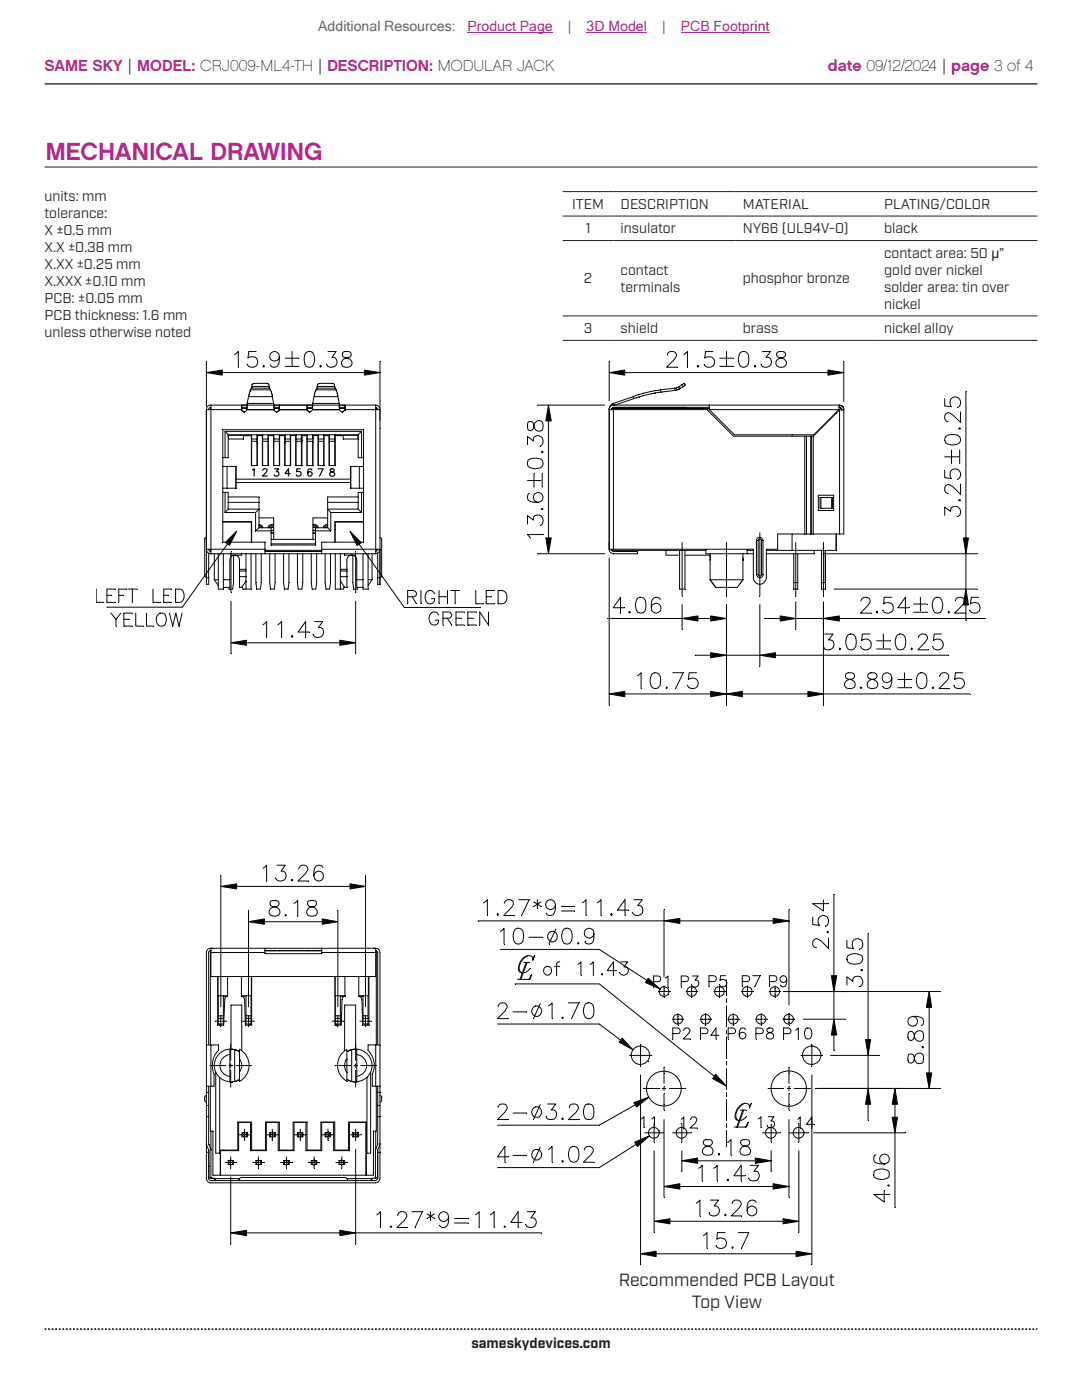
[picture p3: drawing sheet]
<svg xmlns="http://www.w3.org/2000/svg" width="216mm" height="279mm" viewBox="0 0 216 279" stroke-linecap="round" stroke-linejoin="round" font-family="sans-serif">
<defs><g id="words">
<text font-size="4.9" fill="#bd238f" x="9.1" y="31.9">MECHANICAL DRAWING</text>
<g font-size="3.5" fill="#231f20">
<text x="123.5" y="256.7">Recommended PCB Layout</text>
<text x="138" y="261">Top View</text>
</g>
<g font-size="3.2" fill="#bd238f">
<text x="8.9" y="14.3">SAME SKY | MODEL: CRJ009-ML4-TH | DESCRIPTION: MODULAR JACK</text>
<text x="165.2" y="14.3">date 09/12/2024 | page 3 of 4</text>
</g>
<g font-size="2.8" fill="#63676b">
<text x="63.5" y="6.1">Additional Resources:</text>
<text x="113.3" y="6.1">|</text>
<text x="132.1" y="6.1">|</text>
</g>
<g font-size="2.8" fill="#bd238f">
<text x="93.3" y="6.1">Product Page</text>
<text x="117.1" y="6.1">3D Model</text>
<text x="135.8" y="6.1">PCB Footprint</text>
</g>
<g font-size="2.8" fill="#231f20">
<text x="8.9" y="40.2">units: mm</text>
<text x="114.2" y="41.7">ITEM</text>
<text x="123.8" y="41.7">DESCRIPTION</text>
<text x="148.2" y="41.7">MATERIAL</text>
<text x="176.4" y="41.7">PLATING/COLOR</text>
<text x="8.9" y="43.6">tolerance:</text>
<text x="8.9" y="47">X ±0.5 mm</text>
<text x="116.8" y="46.6">1</text>
<text x="123.8" y="46.6">insulator</text>
<text x="148.2" y="46.6">NY66 (UL94V-0)</text>
<text x="176.4" y="46.6">black</text>
<text x="8.9" y="50.4">X.X ±0.38 mm</text>
<text x="8.9" y="53.8">X.XX ±0.25 mm</text>
<text x="176.4" y="51.5">contact area: 50 µ”</text>
<text x="8.9" y="57.1">X.XXX ±0.10 mm</text>
<text x="116.5" y="56.6">2</text>
<text x="123.8" y="54.9">contact</text>
<text x="123.8" y="58.2">terminals</text>
<text x="148.2" y="56.6">phosphor bronze</text>
<text x="176.4" y="54.9">gold over nickel</text>
<text x="176.4" y="58.2">solder area: tin over</text>
<text x="8.9" y="60.5">PCB: ±0.05 mm</text>
<text x="8.9" y="63.9">PCB thickness: 1.6 mm</text>
<text x="176.4" y="61.6">nickel</text>
<text x="8.9" y="67.3">unless otherwise noted</text>
<text x="116.5" y="66.5">3</text>
<text x="123.8" y="66.5">shield</text>
<text x="148.2" y="66.5">brass</text>
<text x="176.4" y="66.5">nickel alloy</text>
<text x="94.1" y="269">sameskydevices.com</text>
</g>
</g></defs>
<path d="M8.9 16.7h198.1" fill="none" stroke="#231f20" stroke-width=".26"/>
<path d="M8.9 265.3h198.1" fill="none" stroke="#231f20" stroke-width=".35" stroke-dasharray=".4 .4 .4 .4 .4 .4" stroke-dashoffset=".7" stroke-linecap="butt"/>
<path d="M42.1 189.3h.4" fill="none" stroke="#040503" stroke-width=".2"/>
<path d="M75 189.3v.8" fill="none" stroke="#040503" stroke-width=".2"/>
<path d="M74.5 189.3h.1" fill="none" stroke="#040503" stroke-width=".2"/>
<path d="M74.6 189.3h.4" fill="none" stroke="#040503" stroke-width=".2"/>
<path d="M75 190.1v4.8" fill="none" stroke="#040503" stroke-width=".2"/>
<path d="M64.2 190.1h10.8" fill="none" stroke="#040503" stroke-width=".2"/>
<path d="M64.2 189.3h10.8" fill="none" stroke="#040503" stroke-width=".2"/>
<path d="M64.2 190.1v.2" fill="none" stroke="#040503" stroke-width=".2"/>
<path d="M62.3 189.7h.1" fill="none" stroke="#040503" stroke-width=".2"/>
<path d="M62.4 189.7v.1" fill="none" stroke="#040503" stroke-width=".2"/>
<path d="M61.3 189.7v.1" fill="none" stroke="#040503" stroke-width=".2"/>
<path d="M61.3 189.7v.1" fill="none" stroke="#040503" stroke-width=".2"/>
<path d="M64.2 189.3v.8" fill="none" stroke="#040503" stroke-width=".2"/>
<path d="M75 208.5h.8" fill="none" stroke="#040503" stroke-width=".2"/>
<path d="M73.4 208.5h1.6" fill="none" stroke="#040503" stroke-width=".2"/>
<path d="M73.4 208.5v1.1" fill="none" stroke="#040503" stroke-width=".2"/>
<path d="M75.4 190.1v18.4" fill="none" stroke="#040503" stroke-width=".2"/>
<path d="M75.8 190.1v18.4" fill="none" stroke="#040503" stroke-width=".2"/>
<path d="M55.7 189.7v.1" fill="none" stroke="#040503" stroke-width=".2"/>
<path d="M54.7 189.7v.1" fill="none" stroke="#040503" stroke-width=".2"/>
<path d="M52.9 190.1v.2" fill="none" stroke="#040503" stroke-width=".2"/>
<path d="M52.9 189.3v.8" fill="none" stroke="#040503" stroke-width=".2"/>
<path d="M55.7 189.7v.1" fill="none" stroke="#040503" stroke-width=".2"/>
<path d="M42 189.7h.1" fill="none" stroke="#040503" stroke-width=".2"/>
<path d="M42.1 189.3v.8" fill="none" stroke="#040503" stroke-width=".2"/>
<path d="M42.1 189.7v.1" fill="none" stroke="#040503" stroke-width=".2"/>
<path d="M42.1 190.1v4.8" fill="none" stroke="#040503" stroke-width=".2"/>
<path d="M42.1 189.3h10.8" fill="none" stroke="#040503" stroke-width=".2"/>
<path d="M42.1 190.1h10.8" fill="none" stroke="#040503" stroke-width=".2"/>
<path d="M41.2 208.5h.9" fill="none" stroke="#040503" stroke-width=".2"/>
<path d="M42.1 208.5h1.5" fill="none" stroke="#040503" stroke-width=".2"/>
<path d="M43.6 208.5v1.1" fill="none" stroke="#040503" stroke-width=".2"/>
<path d="M52.9 190.3h11.3" fill="none" stroke="#040503" stroke-width=".2"/>
<path d="M41.6 190.1v18.4" fill="none" stroke="#040503" stroke-width=".2"/>
<path d="M41.2 190.1v18.4" fill="none" stroke="#040503" stroke-width=".2"/>
<path d="M75.8 216.8v1.2" fill="none" stroke="#040503" stroke-width=".2"/>
<path d="M75.4 216.8v1.2" fill="none" stroke="#040503" stroke-width=".2"/>
<path d="M75.8 220.6v2.3" fill="none" stroke="#040503" stroke-width=".2"/>
<path d="M76.2 219v.6" fill="none" stroke="#040503" stroke-width=".2"/>
<path d="M75.4 218v2.6" fill="none" stroke="#040503" stroke-width=".2"/>
<path d="M75.4 218h.4" fill="none" stroke="#040503" stroke-width=".2"/>
<path d="M75.4 220.6v2.3" fill="none" stroke="#040503" stroke-width=".2"/>
<path d="M75 216.8h.8" fill="none" stroke="#040503" stroke-width=".2"/>
<path d="M75.8 218v2.6" fill="none" stroke="#040503" stroke-width=".2"/>
<path d="M74.3 214.4v2.4" fill="none" stroke="#040503" stroke-width=".2"/>
<path d="M75.4 220.6h.4" fill="none" stroke="#040503" stroke-width=".2"/>
<path d="M75.4 222.9h.4" fill="none" stroke="#040503" stroke-width=".2"/>
<path d="M75.8 208.5v8.3" fill="none" stroke="#040503" stroke-width=".2"/>
<path d="M75 208.5v8.3" fill="none" stroke="#040503" stroke-width=".2"/>
<path d="M75.8 228.3v1.7" fill="none" stroke="#040503" stroke-width=".2"/>
<path d="M75.4 229.5v.5" fill="none" stroke="#040503" stroke-width=".2"/>
<path d="M74.3 216.8h.7" fill="none" stroke="#040503" stroke-width=".2"/>
<path d="M75.4 230h.4" fill="none" stroke="#040503" stroke-width=".2"/>
<path d="M75.4 222.9v5.4" fill="none" stroke="#040503" stroke-width=".2"/>
<path d="M75.4 228.4l-.4 .9" fill="none" stroke="#040503" stroke-width=".2"/>
<path d="M75.8 228.6l-.4 .9" fill="none" stroke="#040503" stroke-width=".2"/>
<path d="M75.4 229.6v5.4" fill="none" stroke="#040503" stroke-width=".2"/>
<path d="M74.9 235h.5M75.4 230v5.2" fill="none" stroke="#040503" stroke-width=".2"/>
<path d="M75.4 232.6v.1" fill="none" stroke="#040503" stroke-width=".2"/>
<path d="M74.9 229.6v5.4" fill="none" stroke="#040503" stroke-width=".2"/>
<path d="M75.8 230v5.2" fill="none" stroke="#040503" stroke-width=".2"/>
<path d="M75 235.1h.4" fill="none" stroke="#040503" stroke-width=".2"/>
<path d="M75.8 222.9v5.4" fill="none" stroke="#040503" stroke-width=".2"/>
<path d="M69.2 235.2h5.1" fill="none" stroke="#040503" stroke-width=".2"/>
<path d="M74.6 235.1h.4" fill="none" stroke="#040503" stroke-width=".2"/>
<path d="M75 225.7v3.7" fill="none" stroke="#040503" stroke-width=".2"/>
<path d="M75 235v.1" fill="none" stroke="#040503" stroke-width=".2"/>
<path d="M69.2 235.2l.1 .1" fill="none" stroke="#040503" stroke-width=".2"/>
<path d="M69.3 235.3l.1 .2" fill="none" stroke="#040503" stroke-width=".2"/>
<path d="M69.4 235.5l-.2 .1" fill="none" stroke="#040503" stroke-width=".2"/>
<path d="M41.2 218v2.6" fill="none" stroke="#040503" stroke-width=".2"/>
<path d="M41.6 220.6v2.3" fill="none" stroke="#040503" stroke-width=".2"/>
<path d="M41.2 222.9h.4" fill="none" stroke="#040503" stroke-width=".2"/>
<path d="M40.8 219v.6" fill="none" stroke="#040503" stroke-width=".2"/>
<path d="M41.6 216.8v1.2" fill="none" stroke="#040503" stroke-width=".2"/>
<path d="M42.7 214.4v2.4" fill="none" stroke="#040503" stroke-width=".2"/>
<path d="M41.2 216.8v1.2" fill="none" stroke="#040503" stroke-width=".2"/>
<path d="M41.2 228.3v1.7" fill="none" stroke="#040503" stroke-width=".2"/>
<path d="M41.2 208.5v8.3" fill="none" stroke="#040503" stroke-width=".2"/>
<path d="M41.2 220.6v2.3" fill="none" stroke="#040503" stroke-width=".2"/>
<path d="M42.1 208.5v8.3" fill="none" stroke="#040503" stroke-width=".2"/>
<path d="M41.6 218v2.6" fill="none" stroke="#040503" stroke-width=".2"/>
<path d="M41.2 220.6h.4" fill="none" stroke="#040503" stroke-width=".2"/>
<path d="M41.6 229.5v.5" fill="none" stroke="#040503" stroke-width=".2"/>
<path d="M41.2 218h.4" fill="none" stroke="#040503" stroke-width=".2"/>
<path d="M41.2 216.8h.9" fill="none" stroke="#040503" stroke-width=".2"/>
<path d="M42.1 216.8h.6" fill="none" stroke="#040503" stroke-width=".2"/>
<path d="M41.2 230h.4" fill="none" stroke="#040503" stroke-width=".2"/>
<path d="M41.2 222.9v5.4" fill="none" stroke="#040503" stroke-width=".2"/>
<path d="M41.2 228.6l.4 .9" fill="none" stroke="#040503" stroke-width=".2"/>
<path d="M41.7 229.6v5.4" fill="none" stroke="#040503" stroke-width=".2"/>
<path d="M41.6 232.6l.1 .1" fill="none" stroke="#040503" stroke-width=".2"/>
<path d="M42.1 229.6v5.4" fill="none" stroke="#040503" stroke-width=".2"/>
<path d="M41.2 230v5.2" fill="none" stroke="#040503" stroke-width=".2"/>
<path d="M42.7 235.2l.2 .1" fill="none" stroke="#040503" stroke-width=".2"/>
<path d="M42.9 235.3v.1" fill="none" stroke="#040503" stroke-width=".2"/>
<path d="M42.9 235.4v.1" fill="none" stroke="#040503" stroke-width=".2"/>
<path d="M42.9 235.5l-.2 .1" fill="none" stroke="#040503" stroke-width=".2"/>
<path d="M41.7 235h.4" fill="none" stroke="#040503" stroke-width=".2"/>
<path d="M41.7 228.4l.3 .9" fill="none" stroke="#040503" stroke-width=".2"/>
<path d="M41.6 230v5.2" fill="none" stroke="#040503" stroke-width=".2"/>
<path d="M41.6 235.1h.5" fill="none" stroke="#040503" stroke-width=".2"/>
<path d="M41.6 222.9v5.4" fill="none" stroke="#040503" stroke-width=".2"/>
<path d="M42.1 235.1h.3" fill="none" stroke="#040503" stroke-width=".2"/>
<path d="M42.7 235.2h5.1" fill="none" stroke="#040503" stroke-width=".2"/>
<path d="M48.3 235h20.5" fill="none" stroke="#040503" stroke-width=".2"/>
<path d="M42.1 235v.1" fill="none" stroke="#040503" stroke-width=".2"/>
<path d="M42.1 225.7v3.7" fill="none" stroke="#040503" stroke-width=".2"/>
<path d="M47.6 235.5l.2 .1" fill="none" stroke="#040503" stroke-width=".2"/>
<path d="M47.7 235.3l-.1 .2" fill="none" stroke="#040503" stroke-width=".2"/>
<path d="M47.8 235.2l-.1 .1" fill="none" stroke="#040503" stroke-width=".2"/>
<path d="M52.9 189.3h11.3" fill="none" stroke="#040503" stroke-width=".2"/>
<path d="M42.1 236.1h32.9" fill="none" stroke="#040503" stroke-width=".2"/>
<path d="M42.1 235.6h32.9" fill="none" stroke="#040503" stroke-width=".2"/>
<path d="M42.1 194.9h32.9" fill="none" stroke="#040503" stroke-width=".2"/>
<path d="M52.9 189.7h11.3" fill="none" stroke="#040503" stroke-width=".2"/>
<path d="M42.1 189.3a.84 .84 0 0 0-.9 .8M42.1 189.7l-.3 .1-.2 .3M75 189.3a.87 .87 0 0 1 .8 .8M75 189.7l.4 .4M73.4 209.6a4.2 4.2 0 0 1 .9 4.8M75.8 218.6l.4 .4M76.2 219.6l-.4 .3M75 229.3l-.1 .3" fill="none" stroke="#040503" stroke-width=".2"/>
<path d="M75.8 228.3v.3" fill="none" stroke="#040503" stroke-width=".2"/>
<path d="M75.4 228.3v.1" fill="none" stroke="#040503" stroke-width=".2"/>
<path d="M75.4 235.2l-.4 .4M75.4 229.5v.1M75.8 235.2a.96 .96 0 0 1-.8 .9" fill="none" stroke="#040503" stroke-width=".2"/>
<path d="M75.4 233.6v.2" fill="none" stroke="#040503" stroke-width=".2"/>
<path d="M68.8 235l.4 .2" fill="none" stroke="#040503" stroke-width=".2"/>
<path d="M40.8 219.6l.4 .3M41.2 218.6l-.3 .2-.1 .2M43.6 209.6a4.3 4.3 0 0 0-.9 4.7M41.2 228.3v.3" fill="none" stroke="#040503" stroke-width=".2"/>
<path d="M42 229.3l.1 .3" fill="none" stroke="#040503" stroke-width=".2"/>
<path d="M41.6 229.5l.1 .1" fill="none" stroke="#040503" stroke-width=".2"/>
<path d="M41.6 228.3l.1 .1" fill="none" stroke="#040503" stroke-width=".2"/>
<path d="M41.6 233.6l.1 .2" fill="none" stroke="#040503" stroke-width=".2"/>
<path d="M41.6 235.2l.2 .3 .3 .1M42.4 235.1l.3 .1" fill="none" stroke="#040503" stroke-width=".2"/>
<path d="M41.2 235.2a.87 .87 0 0 0 .9 .9M48.3 235l-.5 .2" fill="none" stroke="#040503" stroke-width=".2"/>
<path d="M67.2 204.4v.2" fill="none" stroke="#040503" stroke-width=".2"/>
<path d="M75 189.8h.1" fill="none" stroke="#040503" stroke-width=".2"/>
<path d="M68.8 200.6h2.2" fill="none" stroke="#040503" stroke-width=".2"/>
<path d="M68.8 194.9v3.9" fill="none" stroke="#040503" stroke-width=".2"/>
<path d="M71.6 194.9v3.9" fill="none" stroke="#040503" stroke-width=".2"/>
<path d="M73.6 194.9v9.7" fill="none" stroke="#040503" stroke-width=".2"/>
<path d="M67.9 198.8h.9" fill="none" stroke="#040503" stroke-width=".2"/>
<path d="M71.6 198.8h.8" fill="none" stroke="#040503" stroke-width=".2"/>
<path d="M73.3 204.4v.2" fill="none" stroke="#040503" stroke-width=".2"/>
<path d="M66.8 194.9v9.7" fill="none" stroke="#040503" stroke-width=".2"/>
<path d="M72.2 199.5l.2 5.1" fill="none" stroke="#040503" stroke-width=".2"/>
<path d="M68.3 199.5l-.2 5.1" fill="none" stroke="#040503" stroke-width=".2"/>
<path d="M68.8 200.6v9.1" fill="none" stroke="#040503" stroke-width=".2"/>
<path d="M66.8 204.6h1.3" fill="none" stroke="#040503" stroke-width=".2"/>
<path d="M69.3 209.8l-.1 .1" fill="none" stroke="#040503" stroke-width=".2"/>
<path d="M69.4 209.7l-.1 .1" fill="none" stroke="#040503" stroke-width=".2"/>
<path d="M69.4 209.7h.1" fill="none" stroke="#040503" stroke-width=".2"/>
<path d="M69.5 209.7h.1" fill="none" stroke="#040503" stroke-width=".2"/>
<path d="M69.6 209.7h.1" fill="none" stroke="#040503" stroke-width=".2"/>
<path d="M69.7 209.6l-.1 .1" fill="none" stroke="#040503" stroke-width=".2"/>
<path d="M69.9 209.6h-.2" fill="none" stroke="#040503" stroke-width=".2"/>
<path d="M69.9 209.6h.1" fill="none" stroke="#040503" stroke-width=".2"/>
<path d="M70.1 209.5l-.1 .1" fill="none" stroke="#040503" stroke-width=".2"/>
<path d="M70.1 209.5h.1" fill="none" stroke="#040503" stroke-width=".2"/>
<path d="M70.1 209.5h.1" fill="none" stroke="#040503" stroke-width=".2"/>
<path d="M69.2 209.4v2" fill="none" stroke="#040503" stroke-width=".2"/>
<path d="M70.3 209.4l-.1 .1" fill="none" stroke="#040503" stroke-width=".2"/>
<path d="M71 200.6v8.8" fill="none" stroke="#040503" stroke-width=".2"/>
<path d="M71.2 209.4v1.1" fill="none" stroke="#040503" stroke-width=".2"/>
<path d="M70.3 209.4h.1" fill="none" stroke="#040503" stroke-width=".2"/>
<path d="M70.4 209.4h.1" fill="none" stroke="#040503" stroke-width=".2"/>
<path d="M70.6 209.4h-.1" fill="none" stroke="#040503" stroke-width=".2"/>
<path d="M70.6 209.4h.1" fill="none" stroke="#040503" stroke-width=".2"/>
<path d="M70.6 209.4h.1" fill="none" stroke="#040503" stroke-width=".2"/>
<path d="M70.7 209.4h.2" fill="none" stroke="#040503" stroke-width=".2"/>
<path d="M70.9 209.4h.1" fill="none" stroke="#040503" stroke-width=".2"/>
<path d="M70.9 209.4h.1" fill="none" stroke="#040503" stroke-width=".2"/>
<path d="M71 209.4h.1" fill="none" stroke="#040503" stroke-width=".2"/>
<path d="M71.1 209.4h.1" fill="none" stroke="#040503" stroke-width=".2"/>
<path d="M72.4 204.6h1.2" fill="none" stroke="#040503" stroke-width=".2"/>
<path d="M48.2 198.8h.9" fill="none" stroke="#040503" stroke-width=".2"/>
<path d="M48.2 194.9v3.9M49.9 204.4v.2" fill="none" stroke="#040503" stroke-width=".2"/>
<path d="M50.2 194.9v9.7" fill="none" stroke="#040503" stroke-width=".2"/>
<path d="M45.4 194.9v3.9" fill="none" stroke="#040503" stroke-width=".2"/>
<path d="M46.1 200.6h2.1" fill="none" stroke="#040503" stroke-width=".2"/>
<path d="M44.6 198.8h.8" fill="none" stroke="#040503" stroke-width=".2"/>
<path d="M43.4 194.9v9.7" fill="none" stroke="#040503" stroke-width=".2"/>
<path d="M43.8 204.4v.2" fill="none" stroke="#040503" stroke-width=".2"/>
<path d="M42 189.8h.1" fill="none" stroke="#040503" stroke-width=".2"/>
<path d="M46.7 209.4l.1 .1" fill="none" stroke="#040503" stroke-width=".2"/>
<path d="M46.6 209.4h.1" fill="none" stroke="#040503" stroke-width=".2"/>
<path d="M46.5 209.4h.1" fill="none" stroke="#040503" stroke-width=".2"/>
<path d="M46.5 209.4h.1" fill="none" stroke="#040503" stroke-width=".2"/>
<path d="M46.4 209.4h.1" fill="none" stroke="#040503" stroke-width=".2"/>
<path d="M46.3 209.4h.1" fill="none" stroke="#040503" stroke-width=".2"/>
<path d="M46.2 209.4h.1" fill="none" stroke="#040503" stroke-width=".2"/>
<path d="M46.1 209.4h.1" fill="none" stroke="#040503" stroke-width=".2"/>
<path d="M46.1 209.4h.1" fill="none" stroke="#040503" stroke-width=".2"/>
<path d="M46 209.4h.1" fill="none" stroke="#040503" stroke-width=".2"/>
<path d="M46 209.4h.1" fill="none" stroke="#040503" stroke-width=".2"/>
<path d="M45.9 209.4h.1" fill="none" stroke="#040503" stroke-width=".2"/>
<path d="M47.7 209.8l.1 .1" fill="none" stroke="#040503" stroke-width=".2"/>
<path d="M47.6 209.7l.1 .1" fill="none" stroke="#040503" stroke-width=".2"/>
<path d="M47.5 209.7h.1" fill="none" stroke="#040503" stroke-width=".2"/>
<path d="M47.4 209.7h.1" fill="none" stroke="#040503" stroke-width=".2"/>
<path d="M47.3 209.6l.1 .1" fill="none" stroke="#040503" stroke-width=".2"/>
<path d="M47.1 209.6h.2" fill="none" stroke="#040503" stroke-width=".2"/>
<path d="M47.1 209.6h.1" fill="none" stroke="#040503" stroke-width=".2"/>
<path d="M46.9 209.5l.2 .1" fill="none" stroke="#040503" stroke-width=".2"/>
<path d="M46.9 209.5h.1" fill="none" stroke="#040503" stroke-width=".2"/>
<path d="M46.8 209.5h.1" fill="none" stroke="#040503" stroke-width=".2"/>
<path d="M48.8 199.5l.2 5.1" fill="none" stroke="#040503" stroke-width=".2"/>
<path d="M45.9 209.4v1.1" fill="none" stroke="#040503" stroke-width=".2"/>
<path d="M43.4 204.6h1.2" fill="none" stroke="#040503" stroke-width=".2"/>
<path d="M46.1 200.6v8.8" fill="none" stroke="#040503" stroke-width=".2"/>
<path d="M48.2 200.6v9.1" fill="none" stroke="#040503" stroke-width=".2"/>
<path d="M47.8 209.4v2" fill="none" stroke="#040503" stroke-width=".2"/>
<path d="M44.9 199.5l-.3 5.1" fill="none" stroke="#040503" stroke-width=".2"/>
<path d="M49 204.6h1.2" fill="none" stroke="#040503" stroke-width=".2"/>
<path d="M70.2 209.5v6.3" fill="none" stroke="#040503" stroke-width=".2"/>
<path d="M70.1 215.8h.1" fill="none" stroke="#040503" stroke-width=".2"/>
<path d="M70.1 215.8h.1" fill="none" stroke="#040503" stroke-width=".2"/>
<path d="M70 215.8h.1" fill="none" stroke="#040503" stroke-width=".2"/>
<path d="M69.9 215.8h.1" fill="none" stroke="#040503" stroke-width=".2"/>
<path d="M69.7 215.7l.2 .1" fill="none" stroke="#040503" stroke-width=".2"/>
<path d="M69.6 215.6l.1 .1" fill="none" stroke="#040503" stroke-width=".2"/>
<path d="M69.6 215.6h.1" fill="none" stroke="#040503" stroke-width=".2"/>
<path d="M69.5 215.6h.1" fill="none" stroke="#040503" stroke-width=".2"/>
<path d="M69.4 215.5l.1 .1" fill="none" stroke="#040503" stroke-width=".2"/>
<path d="M69.2 215.4l.2 .1" fill="none" stroke="#040503" stroke-width=".2"/>
<path d="M71.2 214.8v1.1" fill="none" stroke="#040503" stroke-width=".2"/>
<path d="M69.2 211.4v2.6" fill="none" stroke="#040503" stroke-width=".2"/>
<path d="M71.1 215.9h.1" fill="none" stroke="#040503" stroke-width=".2"/>
<path d="M71 215.9h.1" fill="none" stroke="#040503" stroke-width=".2"/>
<path d="M70.9 215.9h.1" fill="none" stroke="#040503" stroke-width=".2"/>
<path d="M70.9 215.9h.1" fill="none" stroke="#040503" stroke-width=".2"/>
<path d="M70.7 215.9h.2" fill="none" stroke="#040503" stroke-width=".2"/>
<path d="M70.6 215.9h.1" fill="none" stroke="#040503" stroke-width=".2"/>
<path d="M70.6 215.9h.1" fill="none" stroke="#040503" stroke-width=".2"/>
<path d="M70.5 215.9h.1" fill="none" stroke="#040503" stroke-width=".2"/>
<path d="M70.4 215.9h.1" fill="none" stroke="#040503" stroke-width=".2"/>
<path d="M70.3 215.9h.1" fill="none" stroke="#040503" stroke-width=".2"/>
<path d="M70.2 215.8l.1 .1" fill="none" stroke="#040503" stroke-width=".2"/>
<path d="M69.2 214v1.8" fill="none" stroke="#040503" stroke-width=".2"/>
<path d="M71.2 210.5v4.3" fill="none" stroke="#040503" stroke-width=".2"/>
<path d="M66.8 223.9v5.6" fill="none" stroke="#040503" stroke-width=".2"/>
<path d="M73.2 230.1h.8" fill="none" stroke="#040503" stroke-width=".2"/>
<path d="M73.1 223.9v10.6" fill="none" stroke="#040503" stroke-width=".2"/>
<path d="M73 234.2h.1" fill="none" stroke="#040503" stroke-width=".2"/>
<path d="M69.6 223.9v5.6" fill="none" stroke="#040503" stroke-width=".2"/>
<path d="M74.5 225.7h.6" fill="none" stroke="#040503" stroke-width=".2"/>
<path d="M66.8 229.5h2.8" fill="none" stroke="#040503" stroke-width=".2"/>
<path d="M73 234.5h.1" fill="none" stroke="#040503" stroke-width=".2"/>
<path d="M69.6 223.9h3.5M73.1 234.5h1.4" fill="none" stroke="#040503" stroke-width=".2"/>
<path d="M72.5 223.9v.1" fill="none" stroke="#040503" stroke-width=".2"/>
<path d="M74.5 225.7v8.8" fill="none" stroke="#040503" stroke-width=".2"/>
<path d="M73.2 215v15.1" fill="none" stroke="#040503" stroke-width=".2"/>
<path d="M74 214v16.1" fill="none" stroke="#040503" stroke-width=".2"/>
<path d="M61.3 229.5h2.7" fill="none" stroke="#040503" stroke-width=".2"/>
<path d="M58.5 223.9v5.6" fill="none" stroke="#040503" stroke-width=".2"/>
<path d="M64 223.9h2.8" fill="none" stroke="#040503" stroke-width=".2"/>
<path d="M61.3 223.9v5.6" fill="none" stroke="#040503" stroke-width=".2"/>
<path d="M64 223.9v5.6" fill="none" stroke="#040503" stroke-width=".2"/>
<path d="M58.5 223.9h2.8" fill="none" stroke="#040503" stroke-width=".2"/>
<path d="M47.8 214v1.8" fill="none" stroke="#040503" stroke-width=".2"/>
<path d="M46.8 209.5v6.3" fill="none" stroke="#040503" stroke-width=".2"/>
<path d="M45.9 214.8v1.1" fill="none" stroke="#040503" stroke-width=".2"/>
<path d="M46.8 215.8h.1" fill="none" stroke="#040503" stroke-width=".2"/>
<path d="M46.9 215.8h.1" fill="none" stroke="#040503" stroke-width=".2"/>
<path d="M47.1 215.8h-.2" fill="none" stroke="#040503" stroke-width=".2"/>
<path d="M47.1 215.8h.1" fill="none" stroke="#040503" stroke-width=".2"/>
<path d="M47.3 215.7l-.2 .1" fill="none" stroke="#040503" stroke-width=".2"/>
<path d="M47.4 215.6l-.1 .1" fill="none" stroke="#040503" stroke-width=".2"/>
<path d="M47.4 215.6h.1" fill="none" stroke="#040503" stroke-width=".2"/>
<path d="M47.6 215.5l-.1 .1" fill="none" stroke="#040503" stroke-width=".2"/>
<path d="M47.8 215.4l-.2 .1" fill="none" stroke="#040503" stroke-width=".2"/>
<path d="M45.9 215.9h.1" fill="none" stroke="#040503" stroke-width=".2"/>
<path d="M46 215.9h.1" fill="none" stroke="#040503" stroke-width=".2"/>
<path d="M46 215.9h.1" fill="none" stroke="#040503" stroke-width=".2"/>
<path d="M46.1 215.9h.1" fill="none" stroke="#040503" stroke-width=".2"/>
<path d="M46.1 215.9h.1" fill="none" stroke="#040503" stroke-width=".2"/>
<path d="M46.2 215.9h.1" fill="none" stroke="#040503" stroke-width=".2"/>
<path d="M46.3 215.9h.1" fill="none" stroke="#040503" stroke-width=".2"/>
<path d="M46.5 215.9h-.1" fill="none" stroke="#040503" stroke-width=".2"/>
<path d="M46.5 215.9h.1" fill="none" stroke="#040503" stroke-width=".2"/>
<path d="M46.5 215.9h.1" fill="none" stroke="#040503" stroke-width=".2"/>
<path d="M46.6 215.9h.1" fill="none" stroke="#040503" stroke-width=".2"/>
<path d="M46.8 215.8l-.1 .1" fill="none" stroke="#040503" stroke-width=".2"/>
<path d="M45.9 210.5v4.3" fill="none" stroke="#040503" stroke-width=".2"/>
<path d="M47.8 211.4v2.6" fill="none" stroke="#040503" stroke-width=".2"/>
<path d="M43.9 229.5v5" fill="none" stroke="#040503" stroke-width=".2"/>
<path d="M44.5 229.5v.1" fill="none" stroke="#040503" stroke-width=".2"/>
<path d="M42.5 225.7v8.8" fill="none" stroke="#040503" stroke-width=".2"/>
<path d="M50.2 223.9v5.6" fill="none" stroke="#040503" stroke-width=".2"/>
<path d="M43 230.1h.8" fill="none" stroke="#040503" stroke-width=".2"/>
<path d="M43.9 234.5h.1" fill="none" stroke="#040503" stroke-width=".2"/>
<path d="M43.9 229.5h3.5" fill="none" stroke="#040503" stroke-width=".2"/>
<path d="M42.5 234.5h1.4" fill="none" stroke="#040503" stroke-width=".2"/>
<path d="M42 225.7h.5" fill="none" stroke="#040503" stroke-width=".2"/>
<path d="M43.9 234.2h.1" fill="none" stroke="#040503" stroke-width=".2"/>
<path d="M47.4 223.9h2.8" fill="none" stroke="#040503" stroke-width=".2"/>
<path d="M43.8 215v15.1M47.4 223.9v5.6" fill="none" stroke="#040503" stroke-width=".2"/>
<path d="M43 214v16.1" fill="none" stroke="#040503" stroke-width=".2"/>
<path d="M50.2 229.5h2.8" fill="none" stroke="#040503" stroke-width=".2"/>
<path d="M53 223.9h2.7" fill="none" stroke="#040503" stroke-width=".2"/>
<path d="M55.7 229.5h2.8" fill="none" stroke="#040503" stroke-width=".2"/>
<path d="M53 223.9v5.6" fill="none" stroke="#040503" stroke-width=".2"/>
<path d="M55.7 223.9v5.6" fill="none" stroke="#040503" stroke-width=".2"/>
<path d="M52.9 189.8h11.3" fill="none" stroke="#040503" stroke-width=".2"/>
<path d="M42 189.8v18.7" fill="none" stroke="#040503" stroke-width=".2"/>
<path d="M42 216.8v8.9" fill="none" stroke="#040503" stroke-width=".2"/>
<path d="M75.1 189.8v18.7" fill="none" stroke="#040503" stroke-width=".2"/>
<path d="M75.1 216.8v8.9" fill="none" stroke="#040503" stroke-width=".2"/>
<g fill="none" stroke="#040503" stroke-width=".2">
<path d="M75.4 116.6h.4M45.4 198.8a.58 .58 0 0 0-.5 .7M48.2 198.8a.72 .72 0 0 1 .6 .7M68.8 198.8a.58 .58 0 0 0-.5 .7M71.6 198.8a.72 .72 0 0 1 .6 .7M45.9 209.4a3.2 3.2 0 0 0-3.1 3.2 3.2 3.2 0 0 0 3.1 3.3M45.9 210.5a2.18 2.18 0 0 0-2 2.1 2.18 2.18 0 0 0 1.9 2.2M47.8 209.4a3.7 3.7 0 0 1 0 6.4M47.8 211.3a2.17 2.17 0 0 1 0 2.7M69.2 211.3a2.42 2.42 0 0 0 0 2.7M69.2 209.4a3.6 3.6 0 0 0 0 6.4M71.2 209.4a3.2 3.2 0 0 1 3 3.2 3.2 3.2 0 0 1-3 3.3"/>
<path d="M71.2 210.5a2.18 2.18 0 0 1 2 2.1 2.18 2.18 0 0 1-2 2.2"/>
</g>
<path d="M76.2 115h.1" fill="none" stroke="#040503" stroke-width=".2"/>
<path d="M76.2 115v.1" fill="none" stroke="#040503" stroke-width=".2"/>
<path d="M76.2 115.1l-.4 .2" fill="none" stroke="#040503" stroke-width=".2"/>
<path d="M75.8 107.2l.4 .3" fill="none" stroke="#040503" stroke-width=".2"/>
<path d="M41.2 116.6h.4" fill="none" stroke="#040503" stroke-width=".2"/>
<path d="M40.8 115l.4 .3" fill="none" stroke="#040503" stroke-width=".2"/>
<path d="M40.9 107.5h-.1" fill="none" stroke="#040503" stroke-width=".2"/>
<path d="M40.9 107.4v.1" fill="none" stroke="#040503" stroke-width=".2"/>
<path d="M41.2 107.2l-.3 .2" fill="none" stroke="#040503" stroke-width=".2"/>
<path d="M47.1 93.1v4.3" fill="none" stroke="#040503" stroke-width=".2"/>
<path d="M70 93.1v4.3" fill="none" stroke="#040503" stroke-width=".2"/>
<path d="M75 80.8v1" fill="none" stroke="#040503" stroke-width=".2"/>
<path d="M68.8 81.8h6.2" fill="none" stroke="#040503" stroke-width=".2"/>
<path d="M62.3 81.8h5.5" fill="none" stroke="#040503" stroke-width=".2"/>
<path d="M55.7 81.8h5.6" fill="none" stroke="#040503" stroke-width=".2"/>
<path d="M49.3 81.8h5.4" fill="none" stroke="#040503" stroke-width=".2"/>
<path d="M42.1 81.8h6.1" fill="none" stroke="#040503" stroke-width=".2"/>
<path d="M75 81.8h.8" fill="none" stroke="#040503" stroke-width=".2"/>
<path d="M42.1 80.8h32.9" fill="none" stroke="#040503" stroke-width=".2"/>
<path d="M72.5 93.1v4.3" fill="none" stroke="#040503" stroke-width=".2"/>
<path d="M71.7 93.1h.8" fill="none" stroke="#040503" stroke-width=".2"/>
<path d="M70 93.1h1.7" fill="none" stroke="#040503" stroke-width=".2"/>
<path d="M70 93.1v4.3" fill="none" stroke="#040503" stroke-width=".2"/>
<path d="M70 93.1h.1" fill="none" stroke="#040503" stroke-width=".2"/>
<path d="M71.7 93.1v4.3" fill="none" stroke="#040503" stroke-width=".2"/>
<path d="M72.5 85.8v7.3" fill="none" stroke="#040503" stroke-width=".2"/>
<path d="M41.2 81.8h.9" fill="none" stroke="#040503" stroke-width=".2"/>
<path d="M42.1 80.8v1" fill="none" stroke="#040503" stroke-width=".2"/>
<path d="M45.3 93.1h1.8" fill="none" stroke="#040503" stroke-width=".2"/>
<path d="M45.3 93.1v4.3" fill="none" stroke="#040503" stroke-width=".2"/>
<path d="M47.1 93.1h.1" fill="none" stroke="#040503" stroke-width=".2"/>
<path d="M44.5 93.1v4.3" fill="none" stroke="#040503" stroke-width=".2"/>
<path d="M44.5 93.1h.8M47.1 93.1v4.3" fill="none" stroke="#040503" stroke-width=".2"/>
<path d="M44.5 85.8v7.3" fill="none" stroke="#040503" stroke-width=".2"/>
<path d="M70 97.4h1.7" fill="none" stroke="#040503" stroke-width=".2"/>
<path d="M71.7 97.4h.8" fill="none" stroke="#040503" stroke-width=".2"/>
<path d="M70 97.4h.1" fill="none" stroke="#040503" stroke-width=".2"/>
<path d="M72.5 97.4v10.8" fill="none" stroke="#040503" stroke-width=".2"/>
<path d="M75 109.6h.8" fill="none" stroke="#040503" stroke-width=".2"/>
<path d="M76.2 107.5v.4" fill="none" stroke="#040503" stroke-width=".2"/>
<path d="M75 109.6v.9" fill="none" stroke="#040503" stroke-width=".2"/>
<path d="M76.2 114.6v.4" fill="none" stroke="#040503" stroke-width=".2"/>
<path d="M75.8 109.6v5.7" fill="none" stroke="#040503" stroke-width=".2"/>
<path d="M75.4 115.3v1.3" fill="none" stroke="#040503" stroke-width=".2"/>
<path d="M75.4 110.3v5" fill="none" stroke="#040503" stroke-width=".2"/>
<path d="M75.4 115.3h.4" fill="none" stroke="#040503" stroke-width=".2"/>
<path d="M75.8 81.8v34.8" fill="none" stroke="#040503" stroke-width=".2"/>
<path d="M75.8 115.3v1.3" fill="none" stroke="#040503" stroke-width=".2"/>
<path d="M64.2 110.5h10.8" fill="none" stroke="#040503" stroke-width=".2"/>
<path d="M64.2 109.6h10.8" fill="none" stroke="#040503" stroke-width=".2"/>
<path d="M76.2 107.9v6.7" fill="none" stroke="#040503" stroke-width=".2"/>
<path d="M64.2 108.2v1.4" fill="none" stroke="#040503" stroke-width=".2"/>
<path d="M64.2 109.6v.9" fill="none" stroke="#040503" stroke-width=".2"/>
<path d="M64.2 108.2h8.3" fill="none" stroke="#040503" stroke-width=".2"/>
<path d="M45.3 97.4h1.8" fill="none" stroke="#040503" stroke-width=".2"/>
<path d="M47.1 97.4h.1" fill="none" stroke="#040503" stroke-width=".2"/>
<path d="M44.5 97.4h.8" fill="none" stroke="#040503" stroke-width=".2"/>
<path d="M44.5 97.4v10.8" fill="none" stroke="#040503" stroke-width=".2"/>
<path d="M40.8 107.5v.4" fill="none" stroke="#040503" stroke-width=".2"/>
<path d="M42.1 109.6v.9" fill="none" stroke="#040503" stroke-width=".2"/>
<path d="M41.2 81.8v27.8" fill="none" stroke="#040503" stroke-width=".2"/>
<path d="M41.6 110.3v5" fill="none" stroke="#040503" stroke-width=".2"/>
<path d="M41.2 115.3h.4" fill="none" stroke="#040503" stroke-width=".2"/>
<path d="M40.8 114.6v.4" fill="none" stroke="#040503" stroke-width=".2"/>
<path d="M41.2 115.3v1.3" fill="none" stroke="#040503" stroke-width=".2"/>
<path d="M42.1 81.8v27.8" fill="none" stroke="#040503" stroke-width=".2"/>
<path d="M40.8 107.9v6.7" fill="none" stroke="#040503" stroke-width=".2"/>
<path d="M42.1 109.6h10.8" fill="none" stroke="#040503" stroke-width=".2"/>
<path d="M41.2 109.6v5.7" fill="none" stroke="#040503" stroke-width=".2"/>
<path d="M41.6 115.3v1.3" fill="none" stroke="#040503" stroke-width=".2"/>
<path d="M41.2 109.6h.9" fill="none" stroke="#040503" stroke-width=".2"/>
<path d="M42.1 110.5h10.8" fill="none" stroke="#040503" stroke-width=".2"/>
<path d="M52.9 110.1h11.3" fill="none" stroke="#040503" stroke-width=".2"/>
<path d="M41.2 81.8v27.8" fill="none" stroke="#040503" stroke-width=".2"/>
<path d="M52.9 110.5h11.3" fill="none" stroke="#040503" stroke-width=".2"/>
<path d="M52.9 108.2v1.4" fill="none" stroke="#040503" stroke-width=".2"/>
<path d="M44.5 108.2h8.4" fill="none" stroke="#040503" stroke-width=".2"/>
<path d="M52.9 109.6v.9" fill="none" stroke="#040503" stroke-width=".2"/>
<path d="M44.5 85.8h28" fill="none" stroke="#040503" stroke-width=".2"/>
<path d="M42.1 80.8a.84 .84 0 0 0-.9 1M42.1 81.3l-.3 .1-.2 .4M75 81.3l.3 .2 .1 .3M75 80.8a.87 .87 0 0 1 .8 1M41.2 109.6a.85 .85 0 0 0 .9 .9M41.6 109.6l.2 .4 .3 .1M42.8 110.5v5.2M75.4 109.6l-.4 .5M75.8 109.6a.96 .96 0 0 1-.8 .9" fill="none" stroke="#040503" stroke-width=".2"/>
<path d="M42.8 115.7l.8 1.1M49.1 115.9l-.9 1.3" fill="none" stroke="#040503" stroke-width=".2"/>
<path d="M74.2 110.5v5.2" fill="none" stroke="#040503" stroke-width=".2"/>
<path d="M74.2 115.7l-.8 1.1" fill="none" stroke="#040503" stroke-width=".2"/>
<path d="M67.9 115.9l.9 1.3" fill="none" stroke="#040503" stroke-width=".2"/>
<path d="M66.9 86.9v6" fill="none" stroke="#040503" stroke-width=".2"/>
<path d="M66.9 86.9h1.6" fill="none" stroke="#040503" stroke-width=".2"/>
<path d="M71.4 86.9h.1" fill="none" stroke="#040503" stroke-width=".2"/>
<path d="M72.1 86.1l-.6 .7" fill="none" stroke="#040503" stroke-width=".2"/>
<path d="M71.5 86.8v4.5M72.1 86.1v5.2" fill="none" stroke="#040503" stroke-width=".2"/>
<path d="M64.6 86.9v6" fill="none" stroke="#040503" stroke-width=".2"/>
<path d="M62.4 86.9v6" fill="none" stroke="#040503" stroke-width=".2"/>
<path d="M64.6 86.9h1.1" fill="none" stroke="#040503" stroke-width=".2"/>
<path d="M60.2 86.9v6" fill="none" stroke="#040503" stroke-width=".2"/>
<path d="M63.5 86.9v6" fill="none" stroke="#040503" stroke-width=".2"/>
<path d="M61.3 86.9v6" fill="none" stroke="#040503" stroke-width=".2"/>
<path d="M65.7 86.9v6" fill="none" stroke="#040503" stroke-width=".2"/>
<path d="M59 86.9v6" fill="none" stroke="#040503" stroke-width=".2"/>
<path d="M62.4 86.9h1.1" fill="none" stroke="#040503" stroke-width=".2"/>
<path d="M60.2 86.9h1.1" fill="none" stroke="#040503" stroke-width=".2"/>
<path d="M71.5 91.3h.6" fill="none" stroke="#040503" stroke-width=".2"/>
<path d="M72.1 98.3h.4" fill="none" stroke="#040503" stroke-width=".2"/>
<path d="M71.5 98.3h.6" fill="none" stroke="#040503" stroke-width=".2"/>
<path d="M72.1 91.3h.4" fill="none" stroke="#040503" stroke-width=".2"/>
<path d="M65.4 99.2h6.1" fill="none" stroke="#040503" stroke-width=".2"/>
<path d="M65.7 92.9h1.2" fill="none" stroke="#040503" stroke-width=".2"/>
<path d="M59 92.9h1.2" fill="none" stroke="#040503" stroke-width=".2"/>
<path d="M61.3 92.9h1.1" fill="none" stroke="#040503" stroke-width=".2"/>
<path d="M63.5 92.9h1.1" fill="none" stroke="#040503" stroke-width=".2"/>
<path d="M58 86.9h1" fill="none" stroke="#040503" stroke-width=".2"/>
<path d="M52.4 86.9v6" fill="none" stroke="#040503" stroke-width=".2"/>
<path d="M51.3 86.9v6" fill="none" stroke="#040503" stroke-width=".2"/>
<path d="M55.8 86.9h1" fill="none" stroke="#040503" stroke-width=".2"/>
<path d="M53.5 86.9h1.1" fill="none" stroke="#040503" stroke-width=".2"/>
<path d="M58 86.9v6" fill="none" stroke="#040503" stroke-width=".2"/>
<path d="M51.3 86.9h1.1" fill="none" stroke="#040503" stroke-width=".2"/>
<path d="M55.8 86.9v6" fill="none" stroke="#040503" stroke-width=".2"/>
<path d="M53.5 86.9v6" fill="none" stroke="#040503" stroke-width=".2"/>
<path d="M56.8 86.9v6" fill="none" stroke="#040503" stroke-width=".2"/>
<path d="M54.6 86.9v6" fill="none" stroke="#040503" stroke-width=".2"/>
<path d="M44.9 86.1v5.2" fill="none" stroke="#040503" stroke-width=".2"/>
<path d="M45.5 86.8v4.5" fill="none" stroke="#040503" stroke-width=".2"/>
<path d="M44.9 86.1l.6 .7" fill="none" stroke="#040503" stroke-width=".2"/>
<path d="M45.5 86.9h.1" fill="none" stroke="#040503" stroke-width=".2"/>
<path d="M48.6 86.9h1.6" fill="none" stroke="#040503" stroke-width=".2"/>
<path d="M50.2 86.9v6" fill="none" stroke="#040503" stroke-width=".2"/>
<path d="M44.9 98.3h.6" fill="none" stroke="#040503" stroke-width=".2"/>
<path d="M44.5 98.3h.4M44.5 91.3h.4" fill="none" stroke="#040503" stroke-width=".2"/>
<path d="M44.9 91.3h.6" fill="none" stroke="#040503" stroke-width=".2"/>
<path d="M45.5 99.2h6.2" fill="none" stroke="#040503" stroke-width=".2"/>
<path d="M50.2 92.9h1.1" fill="none" stroke="#040503" stroke-width=".2"/>
<path d="M52.4 92.9h1.1" fill="none" stroke="#040503" stroke-width=".2"/>
<path d="M54.6 92.9h1.2" fill="none" stroke="#040503" stroke-width=".2"/>
<path d="M56.8 92.9h1.2" fill="none" stroke="#040503" stroke-width=".2"/>
<path d="M65.4 100.3h6.1" fill="none" stroke="#040503" stroke-width=".2"/>
<path d="M66 102.3h6.1" fill="none" stroke="#040503" stroke-width=".2"/>
<path d="M65.4 101.6h6.1" fill="none" stroke="#040503" stroke-width=".2"/>
<path d="M66.8 104.1v.8" fill="none" stroke="#040503" stroke-width=".2"/>
<path d="M71.5 101.6l.6 .7" fill="none" stroke="#040503" stroke-width=".2"/>
<path d="M66.8 105.6v2.6" fill="none" stroke="#040503" stroke-width=".2"/>
<path d="M71.5 98.3v3.3" fill="none" stroke="#040503" stroke-width=".2"/>
<path d="M66.8 104.1h5.7" fill="none" stroke="#040503" stroke-width=".2"/>
<path d="M66.8 104.9v.7" fill="none" stroke="#040503" stroke-width=".2"/>
<path d="M72.1 98.3v4" fill="none" stroke="#040503" stroke-width=".2"/>
<path d="M65.4 101.6v3.7" fill="none" stroke="#040503" stroke-width=".2"/>
<path d="M66 102.3v3.6" fill="none" stroke="#040503" stroke-width=".2"/>
<path d="M63 105.3v.6" fill="none" stroke="#040503" stroke-width=".2"/>
<path d="M65.4 100.3v1.3" fill="none" stroke="#040503" stroke-width=".2"/>
<path d="M65.4 105.3l.6 .6" fill="none" stroke="#040503" stroke-width=".2"/>
<path d="M65.4 101.6l.6 .7" fill="none" stroke="#040503" stroke-width=".2"/>
<path d="M63 105.3h2.4" fill="none" stroke="#040503" stroke-width=".2"/>
<path d="M62.4 103.4h3" fill="none" stroke="#040503" stroke-width=".2"/>
<path d="M62.4 103.4v4.2" fill="none" stroke="#040503" stroke-width=".2"/>
<path d="M63 105.9v2.9" fill="none" stroke="#040503" stroke-width=".2"/>
<path d="M63 105.9h3" fill="none" stroke="#040503" stroke-width=".2"/>
<path d="M65.4 99.2v1.1" fill="none" stroke="#040503" stroke-width=".2"/>
<path d="M71 110.5v.3" fill="none" stroke="#040503" stroke-width=".2"/>
<path d="M68.8 110.5v.3" fill="none" stroke="#040503" stroke-width=".2"/>
<path d="M69.2 115.1v2.1" fill="none" stroke="#040503" stroke-width=".2"/>
<path d="M67.9 114h.1" fill="none" stroke="#040503" stroke-width=".2"/>
<path d="M68 114h1.2" fill="none" stroke="#040503" stroke-width=".2"/>
<path d="M69.2 114v1.1" fill="none" stroke="#040503" stroke-width=".2"/>
<path d="M67.9 113.6h.1" fill="none" stroke="#040503" stroke-width=".2"/>
<path d="M68 113.6h1.2" fill="none" stroke="#040503" stroke-width=".2"/>
<path d="M68.8 117.2h.4" fill="none" stroke="#040503" stroke-width=".2"/>
<path d="M69.2 111.8v1.8" fill="none" stroke="#040503" stroke-width=".2"/>
<path d="M67.9 115.1h1.3" fill="none" stroke="#040503" stroke-width=".2"/>
<path d="M75 109.8h.1" fill="none" stroke="#040503" stroke-width=".2"/>
<path d="M72.4 115.7h.1" fill="none" stroke="#040503" stroke-width=".2"/>
<path d="M73.4 115.7h.8" fill="none" stroke="#040503" stroke-width=".2"/>
<path d="M71.2 115.7h1.2" fill="none" stroke="#040503" stroke-width=".2"/>
<path d="M71.2 111.8v3.9" fill="none" stroke="#040503" stroke-width=".2"/>
<path d="M69.2 113.6v.4" fill="none" stroke="#040503" stroke-width=".2"/>
<path d="M71.2 115.7v1.5" fill="none" stroke="#040503" stroke-width=".2"/>
<path d="M72.4 117.2h.1" fill="none" stroke="#040503" stroke-width=".2"/>
<path d="M71.2 117.2h1.2" fill="none" stroke="#040503" stroke-width=".2"/>
<path d="M51.7 101.6v3.7" fill="none" stroke="#040503" stroke-width=".2"/>
<path d="M54.1 105.9v2.9" fill="none" stroke="#040503" stroke-width=".2"/>
<path d="M54.6 103.4v4.2" fill="none" stroke="#040503" stroke-width=".2"/>
<path d="M51.7 103.4h2.9" fill="none" stroke="#040503" stroke-width=".2"/>
<path d="M51.7 100.3v1.3" fill="none" stroke="#040503" stroke-width=".2"/>
<path d="M51 102.3v3.6" fill="none" stroke="#040503" stroke-width=".2"/>
<path d="M54.1 105.3v.6" fill="none" stroke="#040503" stroke-width=".2"/>
<path d="M51.7 101.6l-.7 .7" fill="none" stroke="#040503" stroke-width=".2"/>
<path d="M51.7 99.2v1.1" fill="none" stroke="#040503" stroke-width=".2"/>
<path d="M51.7 105.3h2.4" fill="none" stroke="#040503" stroke-width=".2"/>
<path d="M51 105.9h3.1" fill="none" stroke="#040503" stroke-width=".2"/>
<path d="M51.7 105.3l-.7 .6" fill="none" stroke="#040503" stroke-width=".2"/>
<path d="M45.5 101.6h6.2" fill="none" stroke="#040503" stroke-width=".2"/>
<path d="M45.5 100.3h6.2" fill="none" stroke="#040503" stroke-width=".2"/>
<path d="M44.9 102.3h6.1" fill="none" stroke="#040503" stroke-width=".2"/>
<path d="M50.2 104.9h.1" fill="none" stroke="#040503" stroke-width=".2"/>
<path d="M50.2 105.6v2.6" fill="none" stroke="#040503" stroke-width=".2"/>
<path d="M44.5 104.1h5.7M50.2 104.9v.7" fill="none" stroke="#040503" stroke-width=".2"/>
<path d="M44.9 98.3v4" fill="none" stroke="#040503" stroke-width=".2"/>
<path d="M50.2 105.6h.1" fill="none" stroke="#040503" stroke-width=".2"/>
<path d="M45.5 101.6l-.6 .7" fill="none" stroke="#040503" stroke-width=".2"/>
<path d="M45.5 98.3v3.3M50.2 104.1v.8" fill="none" stroke="#040503" stroke-width=".2"/>
<path d="M47.8 111.8v1.8" fill="none" stroke="#040503" stroke-width=".2"/>
<path d="M46.1 110.5v.3" fill="none" stroke="#040503" stroke-width=".2"/>
<path d="M42 109.8h.1" fill="none" stroke="#040503" stroke-width=".2"/>
<path d="M49 114h.1" fill="none" stroke="#040503" stroke-width=".2"/>
<path d="M47.8 114h1.2" fill="none" stroke="#040503" stroke-width=".2"/>
<path d="M47.8 117.2h.4" fill="none" stroke="#040503" stroke-width=".2"/>
<path d="M47.8 114v1.1" fill="none" stroke="#040503" stroke-width=".2"/>
<path d="M47.8 115.1v2.1" fill="none" stroke="#040503" stroke-width=".2"/>
<path d="M47.8 113.6v.4" fill="none" stroke="#040503" stroke-width=".2"/>
<path d="M48.2 110.5v.3" fill="none" stroke="#040503" stroke-width=".2"/>
<path d="M45.9 115.7v1.5" fill="none" stroke="#040503" stroke-width=".2"/>
<path d="M49 113.6h.1" fill="none" stroke="#040503" stroke-width=".2"/>
<path d="M47.8 113.6h1.2" fill="none" stroke="#040503" stroke-width=".2"/>
<path d="M47.8 115.1h1.3" fill="none" stroke="#040503" stroke-width=".2"/>
<path d="M44.6 117.2h.1" fill="none" stroke="#040503" stroke-width=".2"/>
<path d="M44.7 117.2h1.2" fill="none" stroke="#040503" stroke-width=".2"/>
<path d="M45.9 111.8v3.9" fill="none" stroke="#040503" stroke-width=".2"/>
<path d="M44.6 115.7h.1" fill="none" stroke="#040503" stroke-width=".2"/>
<path d="M42.8 115.7h.8" fill="none" stroke="#040503" stroke-width=".2"/>
<path d="M44.7 115.7h1.2" fill="none" stroke="#040503" stroke-width=".2"/>
<path d="M54.1 107.6h8.9" fill="none" stroke="#040503" stroke-width=".2"/>
<path d="M54.1 108.8h8.9" fill="none" stroke="#040503" stroke-width=".2"/>
<path d="M54.1 108.5h8.9" fill="none" stroke="#040503" stroke-width=".2"/>
<path d="M52.9 109.8h11.3" fill="none" stroke="#040503" stroke-width=".2"/>
<path d="M42 81.5h.1" fill="none" stroke="#040503" stroke-width=".2"/>
<path d="M75 81.5h.1" fill="none" stroke="#040503" stroke-width=".2"/>
<path d="M45.5 86.8h26" fill="none" stroke="#040503" stroke-width=".2"/>
<path d="M47.1 95.6h22.9" fill="none" stroke="#040503" stroke-width=".2"/>
<path d="M47.1 96.3h22.9" fill="none" stroke="#040503" stroke-width=".2"/>
<path d="M44.9 86.1h27.2" fill="none" stroke="#040503" stroke-width=".2"/>
<path d="M42 109.6v.2" fill="none" stroke="#040503" stroke-width=".2"/>
<path d="M42 81.5v.3" fill="none" stroke="#040503" stroke-width=".2"/>
<path d="M75.1 81.5v.3" fill="none" stroke="#040503" stroke-width=".2"/>
<path d="M75.1 109.6v.2" fill="none" stroke="#040503" stroke-width=".2"/>
<path d="M49.1 202.7h1" fill="none" stroke="#040503" stroke-width=".2"/>
<path d="M50.1 202.7v.5" fill="none" stroke="#040503" stroke-width=".2"/>
<path d="M50.1 203.2v1.2h-1" fill="none" stroke="#040503" stroke-width=".2"/>
<path d="M49.1 202.7v.5" fill="none" stroke="#040503" stroke-width=".2"/>
<path d="M49.1 203.2h1" fill="none" stroke="#040503" stroke-width=".2"/>
<path d="M49.1 203.2v1.2" fill="none" stroke="#040503" stroke-width=".2"/>
<path d="M49.1 198.7v4" fill="none" stroke="#040503" stroke-width=".2"/>
<path d="M50.1 198.7v4" fill="none" stroke="#040503" stroke-width=".2"/>
<path d="M43.6 203.2h1" fill="none" stroke="#040503" stroke-width=".2"/>
<path d="M44.6 203.2v1.2" fill="none" stroke="#040503" stroke-width=".2"/>
<path d="M44.6 202.7v.5" fill="none" stroke="#040503" stroke-width=".2"/>
<path d="M43.6 203.2v1.2" fill="none" stroke="#040503" stroke-width=".2"/>
<path d="M43.6 202.7v.5" fill="none" stroke="#040503" stroke-width=".2"/>
<path d="M43.6 202.7h1" fill="none" stroke="#040503" stroke-width=".2"/>
<path d="M43.6 204.4h1" fill="none" stroke="#040503" stroke-width=".2"/>
<path d="M44.6 198.7v4" fill="none" stroke="#040503" stroke-width=".2"/>
<path d="M43.6 198.7v4" fill="none" stroke="#040503" stroke-width=".2"/>
<path d="M43.5 198.7h1.9" fill="none" stroke="#040503" stroke-width=".2"/>
<path d="M48.2 198.7h2" fill="none" stroke="#040503" stroke-width=".2"/>
<path d="M43.5 194.9v3.8" fill="none" stroke="#040503" stroke-width=".2"/>
<path d="M50.2 194.9v3.8" fill="none" stroke="#040503" stroke-width=".2"/>
<path d="M72.4 204.4h1" fill="none" stroke="#040503" stroke-width=".2"/>
<path d="M72.4 203.2v1.2" fill="none" stroke="#040503" stroke-width=".2"/>
<path d="M73.4 202.7v.5" fill="none" stroke="#040503" stroke-width=".2"/>
<path d="M72.4 202.7h1" fill="none" stroke="#040503" stroke-width=".2"/>
<path d="M73.4 203.2v1.2" fill="none" stroke="#040503" stroke-width=".2"/>
<path d="M72.4 202.7v.5h1" fill="none" stroke="#040503" stroke-width=".2"/>
<path d="M71.6 198.7h1.9" fill="none" stroke="#040503" stroke-width=".2"/>
<path d="M66.8 198.7h2" fill="none" stroke="#040503" stroke-width=".2"/>
<path d="M72.4 198.7v4" fill="none" stroke="#040503" stroke-width=".2"/>
<path d="M73.4 198.7v4" fill="none" stroke="#040503" stroke-width=".2"/>
<path d="M67.9 202.7v.5" fill="none" stroke="#040503" stroke-width=".2"/>
<path d="M67.9 203.2v1.2" fill="none" stroke="#040503" stroke-width=".2"/>
<path d="M66.9 203.2v1.2" fill="none" stroke="#040503" stroke-width=".2"/>
<path d="M66.9 202.7v.5" fill="none" stroke="#040503" stroke-width=".2"/>
<path d="M66.9 202.7h1" fill="none" stroke="#040503" stroke-width=".2"/>
<path d="M66.9 204.4h1" fill="none" stroke="#040503" stroke-width=".2"/>
<path d="M66.9 203.2h1" fill="none" stroke="#040503" stroke-width=".2"/>
<path d="M67.9 198.7v4" fill="none" stroke="#040503" stroke-width=".2"/>
<path d="M66.9 198.7v4" fill="none" stroke="#040503" stroke-width=".2"/>
<path d="M66.8 194.9v3.8" fill="none" stroke="#040503" stroke-width=".2"/>
<path d="M73.5 194.9v3.8" fill="none" stroke="#040503" stroke-width=".2"/>
<path d="M44.5 104.2h5.7" fill="none" stroke="#040503" stroke-width=".2"/>
<path d="M50.1 110.5v7.1" fill="none" stroke="#040503" stroke-width=".2"/>
<path d="M44.6 110.5v7.1" fill="none" stroke="#040503" stroke-width=".2"/>
<path d="M43.6 110.5v7.1" fill="none" stroke="#040503" stroke-width=".2"/>
<path d="M49.1 110.5v7.1" fill="none" stroke="#040503" stroke-width=".2"/>
<path d="M43.6 117.6h1" fill="none" stroke="#040503" stroke-width=".2"/>
<path d="M49.1 117.6h1" fill="none" stroke="#040503" stroke-width=".2"/>
<path d="M50.2 104.2v4" fill="none" stroke="#040503" stroke-width=".2"/>
<path d="M66.8 104.2h5.7" fill="none" stroke="#040503" stroke-width=".2"/>
<path d="M73.4 110.5v7.1" fill="none" stroke="#040503" stroke-width=".2"/>
<path d="M72.4 110.5v7.1" fill="none" stroke="#040503" stroke-width=".2"/>
<path d="M67.9 110.5v7.1" fill="none" stroke="#040503" stroke-width=".2"/>
<path d="M66.9 110.5v7.1" fill="none" stroke="#040503" stroke-width=".2"/>
<path d="M66.9 117.6h1" fill="none" stroke="#040503" stroke-width=".2"/>
<path d="M72.4 117.6h1" fill="none" stroke="#040503" stroke-width=".2"/>
<path d="M66.8 104.2v4" fill="none" stroke="#040503" stroke-width=".2"/>
<path d="M68.7 232.1h.1" fill="none" stroke="#040503" stroke-width=".2"/>
<path d="M71.5 226.1h.1" fill="none" stroke="#040503" stroke-width=".2"/>
<path d="M69.7 224v5.6" fill="none" stroke="#040503" stroke-width=".2"/>
<path d="M71.5 226.1v.8" fill="none" stroke="#040503" stroke-width=".2"/>
<path d="M69.7 224h3.3" fill="none" stroke="#040503" stroke-width=".2"/>
<path d="M65.9 226.1v.8" fill="none" stroke="#040503" stroke-width=".2"/>
<path d="M72.3 223.9v.1" fill="none" stroke="#040503" stroke-width=".2"/>
<path d="M71.5 226.9h.1" fill="none" stroke="#040503" stroke-width=".2"/>
<path d="M66.6 224v5.6" fill="none" stroke="#040503" stroke-width=".2"/>
<path d="M58.7 224v5.6" fill="none" stroke="#040503" stroke-width=".2"/>
<path d="M64.2 224v5.6" fill="none" stroke="#040503" stroke-width=".2"/>
<path d="M60.4 226.1v.8" fill="none" stroke="#040503" stroke-width=".2"/>
<path d="M58.7 224h2.3" fill="none" stroke="#040503" stroke-width=".2"/>
<path d="M64.2 224h2.4" fill="none" stroke="#040503" stroke-width=".2"/>
<path d="M61 224v5.6" fill="none" stroke="#040503" stroke-width=".2"/>
<path d="M53.1 224v5.6" fill="none" stroke="#040503" stroke-width=".2"/>
<path d="M54.9 226.1v.8" fill="none" stroke="#040503" stroke-width=".2"/>
<path d="M53.1 224h2.4" fill="none" stroke="#040503" stroke-width=".2"/>
<path d="M55.5 224v5.6" fill="none" stroke="#040503" stroke-width=".2"/>
<path d="M44.7 229.5v.1" fill="none" stroke="#040503" stroke-width=".2"/>
<path d="M49.4 226.1v.8" fill="none" stroke="#040503" stroke-width=".2"/>
<path d="M47.6 224v5.6" fill="none" stroke="#040503" stroke-width=".2"/>
<path d="M47.6 224h2.4v5.6" fill="none" stroke="#040503" stroke-width=".2"/>
<path d="M73 224v10.5" fill="none" stroke="#040503" stroke-width=".2"/>
<path d="M61 229.6h3.2" fill="none" stroke="#040503" stroke-width=".2"/>
<path d="M63.2 231.6v.8" fill="none" stroke="#040503" stroke-width=".2"/>
<path d="M66.6 229.6h3.1" fill="none" stroke="#040503" stroke-width=".2"/>
<path d="M68.7 231.6h.1" fill="none" stroke="#040503" stroke-width=".2"/>
<path d="M68.7 232.4h.1" fill="none" stroke="#040503" stroke-width=".2"/>
<path d="M68.8 231.6v.8" fill="none" stroke="#040503" stroke-width=".2"/>
<path d="M52.1 231.6v.8" fill="none" stroke="#040503" stroke-width=".2"/>
<path d="M57.7 231.6v.8" fill="none" stroke="#040503" stroke-width=".2"/>
<path d="M50 229.6h3.1" fill="none" stroke="#040503" stroke-width=".2"/>
<path d="M55.5 229.6h3.2" fill="none" stroke="#040503" stroke-width=".2"/>
<path d="M44 229.6v4.9" fill="none" stroke="#040503" stroke-width=".2"/>
<path d="M44 229.6h3.6" fill="none" stroke="#040503" stroke-width=".2"/>
<path d="M46.6 231.6v.8" fill="none" stroke="#040503" stroke-width=".2"/>
<path d="M44 234.5h29" fill="none" stroke="#040503" stroke-width=".2"/>
<path d="M65.7 88.3v.1" fill="none" stroke="#040503" stroke-width=".2"/>
<path d="M65.7 87.3h.1" fill="none" stroke="#040503" stroke-width=".2"/>
<path d="M60.2 87.3h.1" fill="none" stroke="#040503" stroke-width=".2"/>
<path d="M60.1 87.3h.1" fill="none" stroke="#040503" stroke-width=".2"/>
<path d="M60.2 88.3h.1" fill="none" stroke="#040503" stroke-width=".2"/>
<path d="M60.2 88.3l-.1 .1" fill="none" stroke="#040503" stroke-width=".2"/>
<path d="M62.4 87.2h.1" fill="none" stroke="#040503" stroke-width=".2"/>
<path d="M62.4 88.5h.1" fill="none" stroke="#040503" stroke-width=".2"/>
<path d="M56.8 87.2h.1" fill="none" stroke="#040503" stroke-width=".2"/>
<path d="M56.8 88.5h.1" fill="none" stroke="#040503" stroke-width=".2"/>
<path d="M54.6 88.3v.1" fill="none" stroke="#040503" stroke-width=".2"/>
<path d="M51.3 88.5h.1" fill="none" stroke="#040503" stroke-width=".2"/>
<path d="M51.3 87.2h.1" fill="none" stroke="#040503" stroke-width=".2"/>
<path d="M64.6 105.3h.1" fill="none" stroke="#040503" stroke-width=".2"/>
<path d="M62.5 104.6l-.1 .1" fill="none" stroke="#040503" stroke-width=".2"/>
<path d="M62.4 106.4h.1" fill="none" stroke="#040503" stroke-width=".2"/>
<path d="M63 106.3l-.1 .1" fill="none" stroke="#040503" stroke-width=".2"/>
<path d="M63.5 105.3h.1" fill="none" stroke="#040503" stroke-width=".2"/>
<path d="M52.4 105.3h.1" fill="none" stroke="#040503" stroke-width=".2"/>
<path d="M51.7 104.6h.1" fill="none" stroke="#040503" stroke-width=".2"/>
<path d="M54.1 106.3v.1" fill="none" stroke="#040503" stroke-width=".2"/>
<path d="M53.5 105.3h.1" fill="none" stroke="#040503" stroke-width=".2"/>
<path d="M62.5 106.4h.4M65.4 104.6a.87 .87 0 0 0-.9 .6" fill="none" stroke="#040503" stroke-width=".2"/>
<path d="M51.7 104.6l.4 .2 .3 .4M54.1 106.4h.5M54.6 104.6h-.3a.87 .87 0 0 0-.8 .6M62.5 104.6h.1a.87 .87 0 0 1 .9 .6" fill="none" stroke="#040503" stroke-width=".2"/>
<path d="M65.7 88v.1" fill="none" stroke="#040503" stroke-width=".2"/>
<path d="M65.7 87.6v.1" fill="none" stroke="#040503" stroke-width=".2"/>
<path d="M65.7 87.6h.1" fill="none" stroke="#040503" stroke-width=".2"/>
<path d="M65.7 88.1h.1" fill="none" stroke="#040503" stroke-width=".2"/>
<path d="M60.2 88h.1" fill="none" stroke="#040503" stroke-width=".2"/>
<path d="M60.2 87.7h.1" fill="none" stroke="#040503" stroke-width=".2"/>
<path d="M54.6 87.6h.1" fill="none" stroke="#040503" stroke-width=".2"/>
<path d="M56.8 88.2h.1" fill="none" stroke="#040503" stroke-width=".2"/>
<path d="M56.8 87.4h.1" fill="none" stroke="#040503" stroke-width=".2"/>
<path d="M51.3 87.4h.1" fill="none" stroke="#040503" stroke-width=".2"/>
<path d="M51.3 88.2h.1" fill="none" stroke="#040503" stroke-width=".2"/>
<path d="M60.1 87.6l.1 .1" fill="none" stroke="#040503" stroke-width=".2"/>
<path d="M60.2 88l-.1 .1" fill="none" stroke="#040503" stroke-width=".2"/>
<path d="M62.4 87.4h.1" fill="none" stroke="#040503" stroke-width=".2"/>
<path d="M62.4 88.2h.1" fill="none" stroke="#040503" stroke-width=".2"/>
<path d="M54.6 87.6h.1" fill="none" stroke="#040503" stroke-width=".2"/>
<path d="M54.6 88.1h.1" fill="none" stroke="#040503" stroke-width=".2"/>
<path d="M62.4 104.9h.9" fill="none" stroke="#040503" stroke-width=".2"/>
<path d="M64.6 105.2l.2 .1" fill="none" stroke="#040503" stroke-width=".2"/>
<path d="M64.8 104.9h.6" fill="none" stroke="#040503" stroke-width=".2"/>
<path d="M63.5 105.2l-.1 .1" fill="none" stroke="#040503" stroke-width=".2"/>
<path d="M51.7 104.9h.5" fill="none" stroke="#040503" stroke-width=".2"/>
<path d="M53.5 105.2l.2 .1" fill="none" stroke="#040503" stroke-width=".2"/>
<path d="M53.7 104.9h.9" fill="none" stroke="#040503" stroke-width=".2"/>
<path d="M52.4 105.2l-.1 .1" fill="none" stroke="#040503" stroke-width=".2"/>
<path d="M65.7 86.8v.1" fill="none" stroke="#040503" stroke-width=".2"/>
<path d="M59.1 86.8v.1" fill="none" stroke="#040503" stroke-width=".2"/>
<path d="M60.2 86.8v.1" fill="none" stroke="#040503" stroke-width=".2"/>
<path d="M61.3 86.8v.1" fill="none" stroke="#040503" stroke-width=".2"/>
<path d="M64.6 86.8v.1" fill="none" stroke="#040503" stroke-width=".2"/>
<path d="M63.5 86.8v.1" fill="none" stroke="#040503" stroke-width=".2"/>
<path d="M62.4 86.8v.1" fill="none" stroke="#040503" stroke-width=".2"/>
<path d="M52.4 86.8v.1" fill="none" stroke="#040503" stroke-width=".2"/>
<path d="M53.5 86.8v.1" fill="none" stroke="#040503" stroke-width=".2"/>
<path d="M54.6 86.8v.1" fill="none" stroke="#040503" stroke-width=".2"/>
<path d="M57.9 86.8v.1" fill="none" stroke="#040503" stroke-width=".2"/>
<path d="M56.9 86.8v.1" fill="none" stroke="#040503" stroke-width=".2"/>
<path d="M55.7 86.8v.1" fill="none" stroke="#040503" stroke-width=".2"/>
<path d="M51.3 86.8v.1" fill="none" stroke="#040503" stroke-width=".2"/>
<path d="M66.8 86.8v.1" fill="none" stroke="#040503" stroke-width=".2"/>
<path d="M66.8 86.9h4.7" fill="none" stroke="#040503" stroke-width=".2"/>
<path d="M68.5 86.9v.7" fill="none" stroke="#040503" stroke-width=".2"/>
<path d="M66.8 86.9h.1" fill="none" stroke="#040503" stroke-width=".2"/>
<path d="M71.4 86.9v.7" fill="none" stroke="#040503" stroke-width=".2"/>
<path d="M68.5 87.6h2.9" fill="none" stroke="#040503" stroke-width=".2"/>
<path d="M60.1 86.9h.1" fill="none" stroke="#040503" stroke-width=".2"/>
<path d="M62.4 86.9h1.1" fill="none" stroke="#040503" stroke-width=".2"/>
<path d="M60.2 86.9h1.1" fill="none" stroke="#040503" stroke-width=".2"/>
<path d="M64.6 86.9h1.1" fill="none" stroke="#040503" stroke-width=".2"/>
<path d="M53.5 86.9h1.1" fill="none" stroke="#040503" stroke-width=".2"/>
<path d="M57.9 86.9h1.2" fill="none" stroke="#040503" stroke-width=".2"/>
<path d="M51.3 86.9h1.1" fill="none" stroke="#040503" stroke-width=".2"/>
<path d="M55.7 86.9h1.2" fill="none" stroke="#040503" stroke-width=".2"/>
<path d="M45.6 86.9v.7" fill="none" stroke="#040503" stroke-width=".2"/>
<path d="M50.2 86.8v.1" fill="none" stroke="#040503" stroke-width=".2"/>
<path d="M45.6 87.6h3" fill="none" stroke="#040503" stroke-width=".2"/>
<path d="M48.6 86.9v.7" fill="none" stroke="#040503" stroke-width=".2"/>
<path d="M45.5 86.9h4.7" fill="none" stroke="#040503" stroke-width=".2"/>
<path d="M54.7 226.1h.2" fill="none" stroke="#040503" stroke-width=".2"/>
<path d="M54.7 226.1v.8" fill="none" stroke="#040503" stroke-width=".2"/>
<path d="M54.9 226.1v.8" fill="none" stroke="#040503" stroke-width=".2"/>
<path d="M54 226.1h.7" fill="none" stroke="#040503" stroke-width=".2"/>
<path d="M54 226.9h.7" fill="none" stroke="#040503" stroke-width=".2"/>
<path d="M54.7 226.9h.2" fill="none" stroke="#040503" stroke-width=".2"/>
<path d="M54 226.1v.8" fill="none" stroke="#040503" stroke-width=".2"/>
<path d="M53.8 226.1v.8" fill="none" stroke="#040503" stroke-width=".2"/>
<path d="M53.8 226.9h.2" fill="none" stroke="#040503" stroke-width=".2"/>
<path d="M53.8 226.1h.2" fill="none" stroke="#040503" stroke-width=".2"/>
<path d="M65.8 226.1h.1" fill="none" stroke="#040503" stroke-width=".2"/>
<path d="M65.8 226.1v.8" fill="none" stroke="#040503" stroke-width=".2"/>
<path d="M65.9 226.1v.8" fill="none" stroke="#040503" stroke-width=".2"/>
<path d="M65 226.1h.8" fill="none" stroke="#040503" stroke-width=".2"/>
<path d="M65 226.9h.8" fill="none" stroke="#040503" stroke-width=".2"/>
<path d="M65.8 226.9h.1" fill="none" stroke="#040503" stroke-width=".2"/>
<path d="M65 226.1v.8" fill="none" stroke="#040503" stroke-width=".2"/>
<path d="M64.9 226.1v.8" fill="none" stroke="#040503" stroke-width=".2"/>
<path d="M64.9 226.9h.1" fill="none" stroke="#040503" stroke-width=".2"/>
<path d="M64.9 226.1h.1" fill="none" stroke="#040503" stroke-width=".2"/>
<path d="M48.3 226.1h.2" fill="none" stroke="#040503" stroke-width=".2"/>
<path d="M48.5 226.1v.8" fill="none" stroke="#040503" stroke-width=".2"/>
<path d="M48.3 226.1v.8" fill="none" stroke="#040503" stroke-width=".2"/>
<path d="M48.5 226.1h.7" fill="none" stroke="#040503" stroke-width=".2"/>
<path d="M48.3 226.9h.2" fill="none" stroke="#040503" stroke-width=".2"/>
<path d="M48.5 226.9h.7" fill="none" stroke="#040503" stroke-width=".2"/>
<path d="M49.2 226.1h.2" fill="none" stroke="#040503" stroke-width=".2"/>
<path d="M49.2 226.1v.8" fill="none" stroke="#040503" stroke-width=".2"/>
<path d="M49.4 226.1v.8" fill="none" stroke="#040503" stroke-width=".2"/>
<path d="M49.2 226.9h.2" fill="none" stroke="#040503" stroke-width=".2"/>
<path d="M60.2 226.1h.2" fill="none" stroke="#040503" stroke-width=".2"/>
<path d="M60.2 226.1v.8" fill="none" stroke="#040503" stroke-width=".2"/>
<path d="M60.4 226.1v.8" fill="none" stroke="#040503" stroke-width=".2"/>
<path d="M59.5 226.1h.7" fill="none" stroke="#040503" stroke-width=".2"/>
<path d="M59.5 226.9h.7" fill="none" stroke="#040503" stroke-width=".2"/>
<path d="M60.2 226.9h.2" fill="none" stroke="#040503" stroke-width=".2"/>
<path d="M59.3 226.1h.2" fill="none" stroke="#040503" stroke-width=".2"/>
<path d="M59.5 226.1v.8" fill="none" stroke="#040503" stroke-width=".2"/>
<path d="M59.3 226.1v.8" fill="none" stroke="#040503" stroke-width=".2"/>
<path d="M59.3 226.9h.2" fill="none" stroke="#040503" stroke-width=".2"/>
<path d="M70.4 226.9h.2" fill="none" stroke="#040503" stroke-width=".2"/>
<path d="M70.6 226.9h.7" fill="none" stroke="#040503" stroke-width=".2"/>
<path d="M70.4 226.1h.2" fill="none" stroke="#040503" stroke-width=".2"/>
<path d="M70.6 226.1v.8" fill="none" stroke="#040503" stroke-width=".2"/>
<path d="M70.4 226.1v.8" fill="none" stroke="#040503" stroke-width=".2"/>
<path d="M70.6 226.1h.7" fill="none" stroke="#040503" stroke-width=".2"/>
<path d="M71.3 226.9h.2" fill="none" stroke="#040503" stroke-width=".2"/>
<path d="M71.3 226.1h.2" fill="none" stroke="#040503" stroke-width=".2"/>
<path d="M71.3 226.1v.8" fill="none" stroke="#040503" stroke-width=".2"/>
<path d="M71.5 226.1v.8" fill="none" stroke="#040503" stroke-width=".2"/>
<path d="M46.4 232.4h.2" fill="none" stroke="#040503" stroke-width=".2"/>
<path d="M46.4 231.6h.2" fill="none" stroke="#040503" stroke-width=".2"/>
<path d="M46.4 231.6v.8" fill="none" stroke="#040503" stroke-width=".2"/>
<path d="M46.6 231.6v.8" fill="none" stroke="#040503" stroke-width=".2"/>
<path d="M45.7 231.6h.7" fill="none" stroke="#040503" stroke-width=".2"/>
<path d="M45.5 232.4h.2" fill="none" stroke="#040503" stroke-width=".2"/>
<path d="M45.7 232.4h.7" fill="none" stroke="#040503" stroke-width=".2"/>
<path d="M45.5 231.6h.2" fill="none" stroke="#040503" stroke-width=".2"/>
<path d="M45.7 231.6v.8" fill="none" stroke="#040503" stroke-width=".2"/>
<path d="M45.5 231.6v.8" fill="none" stroke="#040503" stroke-width=".2"/>
<path d="M67.8 231.6h.7" fill="none" stroke="#040503" stroke-width=".2"/>
<path d="M67.8 232.4h.7" fill="none" stroke="#040503" stroke-width=".2"/>
<path d="M68.5 232.4h.2" fill="none" stroke="#040503" stroke-width=".2"/>
<path d="M68.5 231.6h.2" fill="none" stroke="#040503" stroke-width=".2"/>
<path d="M68.5 231.6v.8" fill="none" stroke="#040503" stroke-width=".2"/>
<path d="M68.7 231.6v.8" fill="none" stroke="#040503" stroke-width=".2"/>
<path d="M67.6 232.4h.2" fill="none" stroke="#040503" stroke-width=".2"/>
<path d="M67.6 231.6h.2" fill="none" stroke="#040503" stroke-width=".2"/>
<path d="M67.8 231.6v.8" fill="none" stroke="#040503" stroke-width=".2"/>
<path d="M67.6 231.6v.8" fill="none" stroke="#040503" stroke-width=".2"/>
<path d="M62.3 231.6h.7" fill="none" stroke="#040503" stroke-width=".2"/>
<path d="M62.1 232.4h.2" fill="none" stroke="#040503" stroke-width=".2"/>
<path d="M62.3 232.4h.7" fill="none" stroke="#040503" stroke-width=".2"/>
<path d="M62.1 231.6h.2" fill="none" stroke="#040503" stroke-width=".2"/>
<path d="M62.3 231.6v.8" fill="none" stroke="#040503" stroke-width=".2"/>
<path d="M62.1 231.6v.8" fill="none" stroke="#040503" stroke-width=".2"/>
<path d="M63 232.4h.2" fill="none" stroke="#040503" stroke-width=".2"/>
<path d="M63 231.6h.2" fill="none" stroke="#040503" stroke-width=".2"/>
<path d="M63 231.6v.8" fill="none" stroke="#040503" stroke-width=".2"/>
<path d="M63.2 231.6v.8" fill="none" stroke="#040503" stroke-width=".2"/>
<path d="M56.8 231.6h.7" fill="none" stroke="#040503" stroke-width=".2"/>
<path d="M56.8 232.4h.7" fill="none" stroke="#040503" stroke-width=".2"/>
<path d="M57.5 232.4h.2" fill="none" stroke="#040503" stroke-width=".2"/>
<path d="M57.5 231.6h.2" fill="none" stroke="#040503" stroke-width=".2"/>
<path d="M57.5 231.6v.8" fill="none" stroke="#040503" stroke-width=".2"/>
<path d="M57.7 231.6v.8" fill="none" stroke="#040503" stroke-width=".2"/>
<path d="M56.6 232.4h.2" fill="none" stroke="#040503" stroke-width=".2"/>
<path d="M56.6 231.6h.2" fill="none" stroke="#040503" stroke-width=".2"/>
<path d="M56.8 231.6v.8" fill="none" stroke="#040503" stroke-width=".2"/>
<path d="M56.6 231.6v.8" fill="none" stroke="#040503" stroke-width=".2"/>
<path d="M51.2 231.6h.8" fill="none" stroke="#040503" stroke-width=".2"/>
<path d="M51.1 232.4h.1" fill="none" stroke="#040503" stroke-width=".2"/>
<path d="M51.2 232.4h.8" fill="none" stroke="#040503" stroke-width=".2"/>
<path d="M51.1 231.6h.1" fill="none" stroke="#040503" stroke-width=".2"/>
<path d="M51.2 231.6v.8" fill="none" stroke="#040503" stroke-width=".2"/>
<path d="M51.1 231.6v.8" fill="none" stroke="#040503" stroke-width=".2"/>
<path d="M52 232.4h.1" fill="none" stroke="#040503" stroke-width=".2"/>
<path d="M52 231.6h.1" fill="none" stroke="#040503" stroke-width=".2"/>
<path d="M52 231.6v.8" fill="none" stroke="#040503" stroke-width=".2"/>
<path d="M52.1 231.6v.8" fill="none" stroke="#040503" stroke-width=".2"/>
<path d="M54.1 105.8h.5" fill="none" stroke="#040503" stroke-width=".2"/>
<path d="M53.8 105.2h.8" fill="none" stroke="#040503" stroke-width=".2"/>
<path d="M54.1 105.9h.5" fill="none" stroke="#040503" stroke-width=".2"/>
<path d="M53.8 105.3h.8" fill="none" stroke="#040503" stroke-width=".2"/>
<path d="M54.1 106.3h.5" fill="none" stroke="#040503" stroke-width=".2"/>
<path d="M53.8 110.5v5.8" fill="none" stroke="#040503" stroke-width=".2"/>
<path d="M53.8 109.8v.3" fill="none" stroke="#040503" stroke-width=".2"/>
<path d="M54.9 110.5v5.8" fill="none" stroke="#040503" stroke-width=".2"/>
<path d="M54.9 109.8v.3" fill="none" stroke="#040503" stroke-width=".2"/>
<path d="M53.8 116.3l.2 1.3" fill="none" stroke="#040503" stroke-width=".2"/>
<path d="M54.9 116.3l-.2 1.3" fill="none" stroke="#040503" stroke-width=".2"/>
<path d="M54 117.6h.7" fill="none" stroke="#040503" stroke-width=".2"/>
<path d="M53.8 105.2v.1" fill="none" stroke="#040503" stroke-width=".2"/>
<path d="M53.8 105.3h.1" fill="none" stroke="#040503" stroke-width=".2"/>
<path d="M64.9 105.2v.1" fill="none" stroke="#040503" stroke-width=".2"/>
<path d="M64.9 105.2h.5" fill="none" stroke="#040503" stroke-width=".2"/>
<path d="M64.9 105.3h.1" fill="none" stroke="#040503" stroke-width=".2"/>
<path d="M64.9 105.3h.5" fill="none" stroke="#040503" stroke-width=".2"/>
<path d="M64.9 110.5v5.8" fill="none" stroke="#040503" stroke-width=".2"/>
<path d="M65.9 110.5v5.8" fill="none" stroke="#040503" stroke-width=".2"/>
<path d="M64.9 116.3l.1 1.3" fill="none" stroke="#040503" stroke-width=".2"/>
<path d="M65.9 116.3l-.1 1.3" fill="none" stroke="#040503" stroke-width=".2"/>
<path d="M65 117.6h.8" fill="none" stroke="#040503" stroke-width=".2"/>
<path d="M48.3 117.1l.2 .5" fill="none" stroke="#040503" stroke-width=".2"/>
<path d="M48.5 117.6h.6M59.3 110.5v5.8" fill="none" stroke="#040503" stroke-width=".2"/>
<path d="M59.3 109.8v.3" fill="none" stroke="#040503" stroke-width=".2"/>
<path d="M60.4 110.5v5.8" fill="none" stroke="#040503" stroke-width=".2"/>
<path d="M60.4 109.8v.3" fill="none" stroke="#040503" stroke-width=".2"/>
<path d="M59.3 116.3l.2 1.3" fill="none" stroke="#040503" stroke-width=".2"/>
<path d="M60.4 116.3l-.2 1.3" fill="none" stroke="#040503" stroke-width=".2"/>
<path d="M59.5 117.6h.7" fill="none" stroke="#040503" stroke-width=".2"/>
<path d="M70.4 110.9v5.4" fill="none" stroke="#040503" stroke-width=".2"/>
<path d="M70.4 116.3l.2 1.3" fill="none" stroke="#040503" stroke-width=".2"/>
<path d="M71.4 117.2l-.1 .4h-.7" fill="none" stroke="#040503" stroke-width=".2"/>
<path d="M46.6 110.9v5.4" fill="none" stroke="#040503" stroke-width=".2"/>
<path d="M45.7 117.6h.7" fill="none" stroke="#040503" stroke-width=".2"/>
<path d="M45.6 117.2l.1 .4M46.6 116.3l-.2 1.3" fill="none" stroke="#040503" stroke-width=".2"/>
<path d="M67.9 117.6h.6" fill="none" stroke="#040503" stroke-width=".2"/>
<path d="M68.7 117l-.2 .6" fill="none" stroke="#040503" stroke-width=".2"/>
<path d="M62.4 105.9h.6" fill="none" stroke="#040503" stroke-width=".2"/>
<path d="M62.4 105.3h.8" fill="none" stroke="#040503" stroke-width=".2"/>
<path d="M62.4 106.3h.6" fill="none" stroke="#040503" stroke-width=".2"/>
<path d="M62.4 105.8h.6" fill="none" stroke="#040503" stroke-width=".2"/>
<path d="M62.4 105.2h.8" fill="none" stroke="#040503" stroke-width=".2"/>
<path d="M62.1 110.5v5.8" fill="none" stroke="#040503" stroke-width=".2"/>
<path d="M62.1 109.8v.3" fill="none" stroke="#040503" stroke-width=".2"/>
<path d="M63.2 110.5v5.8" fill="none" stroke="#040503" stroke-width=".2"/>
<path d="M63.2 109.8v.3" fill="none" stroke="#040503" stroke-width=".2"/>
<path d="M62.3 117.6h.7" fill="none" stroke="#040503" stroke-width=".2"/>
<path d="M62.1 116.3l.2 1.3M63.2 116.3l-.2 1.3" fill="none" stroke="#040503" stroke-width=".2"/>
<path d="M63.2 105.3h.1" fill="none" stroke="#040503" stroke-width=".2"/>
<path d="M56.6 110.5v5.8M63.2 105.2v.1" fill="none" stroke="#040503" stroke-width=".2"/>
<path d="M56.6 109.8v.3" fill="none" stroke="#040503" stroke-width=".2"/>
<path d="M57.7 110.5v5.8" fill="none" stroke="#040503" stroke-width=".2"/>
<path d="M57.7 109.8v.3" fill="none" stroke="#040503" stroke-width=".2"/>
<path d="M56.6 116.3l.2 1.3" fill="none" stroke="#040503" stroke-width=".2"/>
<path d="M57.7 116.3l-.2 1.3h-.7" fill="none" stroke="#040503" stroke-width=".2"/>
<path d="M51.7 105.2h.4" fill="none" stroke="#040503" stroke-width=".2"/>
<path d="M51.7 105.3h.4" fill="none" stroke="#040503" stroke-width=".2"/>
<path d="M51.1 110.5v5.8" fill="none" stroke="#040503" stroke-width=".2"/>
<path d="M52.1 110.5v5.8" fill="none" stroke="#040503" stroke-width=".2"/>
<path d="M51.2 117.6h.8" fill="none" stroke="#040503" stroke-width=".2"/>
<path d="M51.1 116.3l.1 1.3M52.1 116.3l-.1 1.3" fill="none" stroke="#040503" stroke-width=".2"/>
<path d="M52.1 105.2v.1" fill="none" stroke="#040503" stroke-width=".2"/>
<path d="M50.2 88.1h1.1M52.1 105.3h.1" fill="none" stroke="#040503" stroke-width=".2"/>
<path d="M50.2 86.9v.7" fill="none" stroke="#040503" stroke-width=".2"/>
<path d="M51.3 86.9v.7" fill="none" stroke="#040503" stroke-width=".2"/>
<path d="M50.2 87.6h1.1v.5" fill="none" stroke="#040503" stroke-width=".2"/>
<path d="M50.2 87.6v.5" fill="none" stroke="#040503" stroke-width=".2"/>
<path d="M50.2 88.1v4.8" fill="none" stroke="#040503" stroke-width=".2"/>
<path d="M51.3 88.1v4.8" fill="none" stroke="#040503" stroke-width=".2"/>
<path d="M52.4 87.6h1.1" fill="none" stroke="#040503" stroke-width=".2"/>
<path d="M53.5 87.6v.5" fill="none" stroke="#040503" stroke-width=".2"/>
<path d="M52.4 87.6v.5" fill="none" stroke="#040503" stroke-width=".2"/>
<path d="M52.4 88.1h1.1" fill="none" stroke="#040503" stroke-width=".2"/>
<path d="M52.4 86.9v.7" fill="none" stroke="#040503" stroke-width=".2"/>
<path d="M53.5 86.9v.7" fill="none" stroke="#040503" stroke-width=".2"/>
<path d="M52.4 88.1v4.8" fill="none" stroke="#040503" stroke-width=".2"/>
<path d="M53.5 88.1v4.8" fill="none" stroke="#040503" stroke-width=".2"/>
<path d="M54.6 88.1h1.1" fill="none" stroke="#040503" stroke-width=".2"/>
<path d="M54.6 87.6h1.1" fill="none" stroke="#040503" stroke-width=".2"/>
<path d="M55.7 87.6v.5" fill="none" stroke="#040503" stroke-width=".2"/>
<path d="M55.7 86.9v.7" fill="none" stroke="#040503" stroke-width=".2"/>
<path d="M54.6 86.9v.7" fill="none" stroke="#040503" stroke-width=".2"/>
<path d="M54.6 87.6v.5" fill="none" stroke="#040503" stroke-width=".2"/>
<path d="M54.6 88.1v4.8" fill="none" stroke="#040503" stroke-width=".2"/>
<path d="M55.7 88.1v4.8" fill="none" stroke="#040503" stroke-width=".2"/>
<path d="M56.9 87.6h1" fill="none" stroke="#040503" stroke-width=".2"/>
<path d="M56.9 88.1h1" fill="none" stroke="#040503" stroke-width=".2"/>
<path d="M57.9 86.9v1.2" fill="none" stroke="#040503" stroke-width=".2"/>
<path d="M56.9 86.9v.7" fill="none" stroke="#040503" stroke-width=".2"/>
<path d="M56.9 87.6v.5" fill="none" stroke="#040503" stroke-width=".2"/>
<path d="M56.9 88.1v4.8" fill="none" stroke="#040503" stroke-width=".2"/>
<path d="M57.9 88.1v4.8" fill="none" stroke="#040503" stroke-width=".2"/>
<path d="M60.1 87.6v.5" fill="none" stroke="#040503" stroke-width=".2"/>
<path d="M60.1 86.8v.1" fill="none" stroke="#040503" stroke-width=".2"/>
<path d="M60.1 86.9v.7" fill="none" stroke="#040503" stroke-width=".2"/>
<path d="M59.1 87.6v.5" fill="none" stroke="#040503" stroke-width=".2"/>
<path d="M59.1 87.6h1" fill="none" stroke="#040503" stroke-width=".2"/>
<path d="M59.1 88.1h1" fill="none" stroke="#040503" stroke-width=".2"/>
<path d="M59.1 86.9v.7" fill="none" stroke="#040503" stroke-width=".2"/>
<path d="M59.1 88.1v4.8" fill="none" stroke="#040503" stroke-width=".2"/>
<path d="M60.1 88.1v4.8" fill="none" stroke="#040503" stroke-width=".2"/>
<path d="M62.4 86.8v.1" fill="none" stroke="#040503" stroke-width=".2"/>
<path d="M62.4 86.9v.7" fill="none" stroke="#040503" stroke-width=".2"/>
<path d="M62.4 87.6v.5" fill="none" stroke="#040503" stroke-width=".2"/>
<path d="M61.3 87.6h1.1" fill="none" stroke="#040503" stroke-width=".2"/>
<path d="M61.3 88.1h1.1" fill="none" stroke="#040503" stroke-width=".2"/>
<path d="M61.3 87.6v.5" fill="none" stroke="#040503" stroke-width=".2"/>
<path d="M61.3 86.9v.7" fill="none" stroke="#040503" stroke-width=".2"/>
<path d="M61.3 88.1v4.8" fill="none" stroke="#040503" stroke-width=".2"/>
<path d="M62.4 88.1v4.8" fill="none" stroke="#040503" stroke-width=".2"/>
<path d="M63.5 87.6v.5" fill="none" stroke="#040503" stroke-width=".2"/>
<path d="M63.5 88.1h1.1" fill="none" stroke="#040503" stroke-width=".2"/>
<path d="M63.5 86.9v.7" fill="none" stroke="#040503" stroke-width=".2"/>
<path d="M64.6 86.8v.1" fill="none" stroke="#040503" stroke-width=".2"/>
<path d="M64.6 86.9v.7" fill="none" stroke="#040503" stroke-width=".2"/>
<path d="M63.5 87.6h1.1v.5" fill="none" stroke="#040503" stroke-width=".2"/>
<path d="M63.5 88.1v4.8" fill="none" stroke="#040503" stroke-width=".2"/>
<path d="M64.6 88.1v4.8" fill="none" stroke="#040503" stroke-width=".2"/>
<path d="M65.7 87.6h1.1" fill="none" stroke="#040503" stroke-width=".2"/>
<path d="M66.8 87.6v.5" fill="none" stroke="#040503" stroke-width=".2"/>
<path d="M65.7 87.6v.5" fill="none" stroke="#040503" stroke-width=".2"/>
<path d="M65.7 88.1h1.1" fill="none" stroke="#040503" stroke-width=".2"/>
<path d="M65.7 86.9v.7" fill="none" stroke="#040503" stroke-width=".2"/>
<path d="M66.8 86.8v.1" fill="none" stroke="#040503" stroke-width=".2"/>
<path d="M66.8 86.9v.7" fill="none" stroke="#040503" stroke-width=".2"/>
<path d="M65.7 88.1v4.8" fill="none" stroke="#040503" stroke-width=".2"/>
<path d="M66.8 88.1v4.8" fill="none" stroke="#040503" stroke-width=".2"/>
<path d="M74.1 235.3v.1" fill="none" stroke="#040503" stroke-width=".2"/>
<path d="M74.3 235.2l-.2 .1" fill="none" stroke="#040503" stroke-width=".2"/>
<path d="M74.6 235.1l-.3 .1" fill="none" stroke="#040503" stroke-width=".2"/>
<path d="M74.1 235.5l.2 .1" fill="none" stroke="#040503" stroke-width=".2"/>
<path d="M74.3 235.6h.1" fill="none" stroke="#040503" stroke-width=".2"/>
<path d="M74.1 235.4v.1" fill="none" stroke="#040503" stroke-width=".2"/>
<path d="M45.9 111.8a.96 .96 0 0 1 .9-1 .96 .96 0 0 1 1 1M46.1 110.8h2.1" fill="none" stroke="#040503" stroke-width=".2"/>
<path d="M68.8 110.8h2.2M69.2 111.8a.99 .99 0 0 1 1-1 .99 .99 0 0 1 1 1" fill="none" stroke="#040503" stroke-width=".2"/>
<path d="M75 81.8v27.8" fill="none" stroke="#040503" stroke-width=".2"/>
<path d="M167.5 81.3h.1" fill="none" stroke="#040503" stroke-width=".2"/>
<path d="M167.6 81.3v.1" fill="none" stroke="#040503" stroke-width=".2"/>
<path d="M167.6 81.4h.1" fill="none" stroke="#040503" stroke-width=".2"/>
<path d="M167.5 80.8v.5" fill="none" stroke="#040503" stroke-width=".2"/>
<path d="M168.2 81.2h.1" fill="none" stroke="#040503" stroke-width=".2"/>
<path d="M168.3 81.4h.1" fill="none" stroke="#040503" stroke-width=".2"/>
<path d="M168.1 81.1h.1" fill="none" stroke="#040503" stroke-width=".2"/>
<path d="M168 81h.1" fill="none" stroke="#040503" stroke-width=".2"/>
<path d="M167.9 81h.1" fill="none" stroke="#040503" stroke-width=".2"/>
<path d="M168.4 81.7v.1" fill="none" stroke="#040503" stroke-width=".2"/>
<path d="M168.4 81.6v.1" fill="none" stroke="#040503" stroke-width=".2"/>
<path d="M168.3 81.5l.1 .1" fill="none" stroke="#040503" stroke-width=".2"/>
<path d="M168.3 81.5h.1" fill="none" stroke="#040503" stroke-width=".2"/>
<path d="M168.2 81.2l.1 .3" fill="none" stroke="#040503" stroke-width=".2"/>
<path d="M168.2 81.2h.1" fill="none" stroke="#040503" stroke-width=".2"/>
<path d="M168 81l.2 .2" fill="none" stroke="#040503" stroke-width=".2"/>
<path d="M167.9 81h.1" fill="none" stroke="#040503" stroke-width=".2"/>
<path d="M167.8 80.9l.1 .1" fill="none" stroke="#040503" stroke-width=".2"/>
<path d="M167.7 80.9h.1" fill="none" stroke="#040503" stroke-width=".2"/>
<path d="M167.6 80.9h.1" fill="none" stroke="#040503" stroke-width=".2"/>
<path d="M167.5 80.8l.1 .1" fill="none" stroke="#040503" stroke-width=".2"/>
<path d="M167.7 81.4h.1" fill="none" stroke="#040503" stroke-width=".2"/>
<path d="M167.7 81.4l.2 .1" fill="none" stroke="#040503" stroke-width=".2"/>
<path d="M167.9 81.6v.2" fill="none" stroke="#040503" stroke-width=".2"/>
<path d="M167.4 81.8l-5 5" fill="none" stroke="#040503" stroke-width=".2"/>
<path d="M167.5 81.8l-5.2 5.3" fill="none" stroke="#040503" stroke-width=".2"/>
<path d="M167.4 80.8v1" fill="none" stroke="#040503" stroke-width=".2"/>
<path d="M168.4 81.8h.1" fill="none" stroke="#040503" stroke-width=".2"/>
<path d="M168.3 81.5l.1 .1" fill="none" stroke="#040503" stroke-width=".2"/>
<path d="M168.1 81.1l.1 .1" fill="none" stroke="#040503" stroke-width=".2"/>
<path d="M167.8 80.9v.1" fill="none" stroke="#040503" stroke-width=".2"/>
<path d="M167.7 80.9h.1" fill="none" stroke="#040503" stroke-width=".2"/>
<path d="M167.9 81.8h.1" fill="none" stroke="#040503" stroke-width=".2"/>
<path d="M167.5 81.3l.2 .1" fill="none" stroke="#040503" stroke-width=".2"/>
<path d="M167.7 81.4l.2 .4" fill="none" stroke="#040503" stroke-width=".2"/>
<path d="M167.9 81.8h.5" fill="none" stroke="#040503" stroke-width=".2"/>
<path d="M167.4 81.3h.1" fill="none" stroke="#040503" stroke-width=".2"/>
<path d="M167.4 80.8h.1" fill="none" stroke="#040503" stroke-width=".2"/>
<path d="M167.5 81.8h.9" fill="none" stroke="#040503" stroke-width=".2"/>
<path d="M160.9 87.1h.9" fill="none" stroke="#040503" stroke-width=".2"/>
<path d="M161.8 87.1h.1" fill="none" stroke="#040503" stroke-width=".2"/>
<path d="M161.9 87.1h.4" fill="none" stroke="#040503" stroke-width=".2"/>
<path d="M160.6 87.1h.3" fill="none" stroke="#040503" stroke-width=".2"/>
<path d="M167.5 81.8v24.8" fill="none" stroke="#040503" stroke-width=".2"/>
<path d="M141.5 81.8h25.9" fill="none" stroke="#040503" stroke-width=".2"/>
<path d="M168.4 81.8v24.8" fill="none" stroke="#040503" stroke-width=".2"/>
<path d="M141.5 80.8h25.9" fill="none" stroke="#040503" stroke-width=".2"/>
<path d="M146.4 87.1h14.2" fill="none" stroke="#040503" stroke-width=".2"/>
<path d="M146.5 86.8h15.9" fill="none" stroke="#040503" stroke-width=".2"/>
<path d="M163.8 99.3v2.1" fill="none" stroke="#040503" stroke-width=".2"/>
<path d="M165.9 101.4h.2" fill="none" stroke="#040503" stroke-width=".2"/>
<path d="M166.3 98.8v3.1" fill="none" stroke="#040503" stroke-width=".2"/>
<path d="M163.8 99.3h2.1" fill="none" stroke="#040503" stroke-width=".2"/>
<path d="M163.6 99.3v2.1" fill="none" stroke="#040503" stroke-width=".2"/>
<path d="M163.8 101.4h2.1" fill="none" stroke="#040503" stroke-width=".2"/>
<path d="M163.3 98.8h3" fill="none" stroke="#040503" stroke-width=".2"/>
<path d="M165.9 99.3v2.1" fill="none" stroke="#040503" stroke-width=".2"/>
<path d="M161.8 106.6h.1" fill="none" stroke="#040503" stroke-width=".2"/>
<path d="M155.2 106.6h5.4" fill="none" stroke="#040503" stroke-width=".2"/>
<path d="M160.9 106.6h.9" fill="none" stroke="#040503" stroke-width=".2"/>
<path d="M163.6 99.3h.2" fill="none" stroke="#040503" stroke-width=".2"/>
<path d="M163.6 101.4h.2" fill="none" stroke="#040503" stroke-width=".2"/>
<path d="M163.3 98.8v3.1" fill="none" stroke="#040503" stroke-width=".2"/>
<path d="M166.1 99.3v2.1" fill="none" stroke="#040503" stroke-width=".2"/>
<path d="M167.5 106.6h.9" fill="none" stroke="#040503" stroke-width=".2"/>
<path d="M160.6 106.6h.3" fill="none" stroke="#040503" stroke-width=".2"/>
<path d="M165.9 99.3h.2" fill="none" stroke="#040503" stroke-width=".2"/>
<path d="M162.3 106.6h5.2" fill="none" stroke="#040503" stroke-width=".2"/>
<path d="M163.3 101.9h3" fill="none" stroke="#040503" stroke-width=".2"/>
<path d="M161.9 106.6h.4" fill="none" stroke="#040503" stroke-width=".2"/>
<path d="M155.2 106.6v3" fill="none" stroke="#040503" stroke-width=".2"/>
<path d="M150.9 107.9h.4" fill="none" stroke="#040503" stroke-width=".2"/>
<path d="M152.9 109.6h2.3" fill="none" stroke="#040503" stroke-width=".2"/>
<path d="M152 107.9h.2" fill="none" stroke="#040503" stroke-width=".2"/>
<path d="M152 114.6h.2" fill="none" stroke="#040503" stroke-width=".2"/>
<path d="M150.9 114.6h.4" fill="none" stroke="#040503" stroke-width=".2"/>
<path d="M149.1 109.6v.9" fill="none" stroke="#040503" stroke-width=".2"/>
<path d="M152.9 109.6v5.7" fill="none" stroke="#040503" stroke-width=".2"/>
<path d="M150.9 107.9v6.7" fill="none" stroke="#040503" stroke-width=".2"/>
<path d="M149.1 109.6h1.2" fill="none" stroke="#040503" stroke-width=".2"/>
<path d="M152 107.9v6.7" fill="none" stroke="#040503" stroke-width=".2"/>
<path d="M140.8 109.6h8.3" fill="none" stroke="#040503" stroke-width=".2"/>
<path d="M151.3 107.9v6.7" fill="none" stroke="#040503" stroke-width=".2"/>
<path d="M140.8 110.5h8.3" fill="none" stroke="#040503" stroke-width=".2"/>
<path d="M152.2 107.9v6.7" fill="none" stroke="#040503" stroke-width=".2"/>
<path d="M150.3 109.6v5.7" fill="none" stroke="#040503" stroke-width=".2"/>
<path d="M160.9 87.1v19.5" fill="none" stroke="#040503" stroke-width=".2"/>
<path d="M162.3 87.1v19.5" fill="none" stroke="#040503" stroke-width=".2"/>
<path d="M160.6 87.1v19.5" fill="none" stroke="#040503" stroke-width=".2"/>
<path d="M161.9 87.1v19.5" fill="none" stroke="#040503" stroke-width=".2"/>
<path d="M161.8 87.1v19.5" fill="none" stroke="#040503" stroke-width=".2"/>
<path d="M141.5 80.8v1" fill="none" stroke="#040503" stroke-width=".2"/>
<path d="M141.1 81.8l5.3 5.3" fill="none" stroke="#040503" stroke-width=".2"/>
<path d="M141.5 81.8l5 5" fill="none" stroke="#040503" stroke-width=".2"/>
<path d="M122 81.8h.1" fill="none" stroke="#040503" stroke-width=".2"/>
<path d="M121.6 81.8h.8" fill="none" stroke="#040503" stroke-width=".2"/>
<path d="M122.4 81.3h14.6" fill="none" stroke="#040503" stroke-width=".2"/>
<path d="M122.4 81.8h18.7" fill="none" stroke="#040503" stroke-width=".2"/>
<path d="M122.4 81.3h19.1" fill="none" stroke="#040503" stroke-width=".2"/>
<path d="M122.4 80.8h19.1" fill="none" stroke="#040503" stroke-width=".2"/>
<path d="M140.8 109.6v.9" fill="none" stroke="#040503" stroke-width=".2"/>
<path d="M121.6 81.8v27.8" fill="none" stroke="#040503" stroke-width=".2"/>
<path d="M121.6 81.8v27.8M127.2 110.1v.4" fill="none" stroke="#040503" stroke-width=".2"/>
<path d="M122.4 110.5h4.8" fill="none" stroke="#040503" stroke-width=".2"/>
<path d="M121.6 109.6h.8" fill="none" stroke="#040503" stroke-width=".2"/>
<path d="M121.6 108.2v1.4" fill="none" stroke="#040503" stroke-width=".2"/>
<path d="M122.4 110.1h4.8" fill="none" stroke="#040503" stroke-width=".2"/>
<path d="M122.4 81.8v27.8" fill="none" stroke="#040503" stroke-width=".2"/>
<path d="M122.4 109.6h18.4" fill="none" stroke="#040503" stroke-width=".2"/>
<path d="M151.3 107.9l.1-.3a.34 .34 0 0 1 .6 .3" fill="none" stroke="#040503" stroke-width=".2"/>
<path d="M150.9 107.9a.65 .65 0 0 1 .7-.7 .65 .65 0 0 1 .6 .7M150.9 114.6a.65 .65 0 0 0 .7 .7 .65 .65 0 0 0 .6-.7M151.3 114.6v.2a.34 .34 0 0 0 .4 .2 .34 .34 0 0 0 .3-.4" fill="none" stroke="#040503" stroke-width=".2"/>
<path d="M122.4 80.8a.83 .83 0 0 0-.8 1M122.4 81.3l-.3 .2-.1 .3M121.6 109.6a.92 .92 0 0 0 .8 .9M122 109.6l.4 .5M141.7 110.8v.4M150.3 115.3a1.3 1.3 0 0 0 1.3 1.3 1.3 1.3 0 0 0 1.3-1.3" fill="none" stroke="#040503" stroke-width=".2"/>
<path d="M141.7 110.5v.7" fill="none" stroke="#040503" stroke-width=".2"/>
<path d="M148.2 110.5v.7" fill="none" stroke="#040503" stroke-width=".2"/>
<path d="M158 109.8h8.8" fill="none" stroke="#040503" stroke-width=".2"/>
<path d="M162.4 109.8v.7" fill="none" stroke="#040503" stroke-width=".2"/>
<path d="M148.2 111.5v.2" fill="none" stroke="#040503" stroke-width=".2"/>
<path d="M148.2 111.7v.1" fill="none" stroke="#040503" stroke-width=".2"/>
<path d="M148.2 111.4v.3" fill="none" stroke="#040503" stroke-width=".2"/>
<path d="M148.2 111.2v.2" fill="none" stroke="#040503" stroke-width=".2"/>
<path d="M148.2 111.8v3.9" fill="none" stroke="#040503" stroke-width=".2"/>
<path d="M148.2 115.7l-.5 .8" fill="none" stroke="#040503" stroke-width=".2"/>
<path d="M148.2 115.7l-1.1 1.5" fill="none" stroke="#040503" stroke-width=".2"/>
<path d="M149.1 110.5h1.2" fill="none" stroke="#040503" stroke-width=".2"/>
<path d="M152.9 110.5h9.5" fill="none" stroke="#040503" stroke-width=".2"/>
<path d="M141.7 111.6v.2" fill="none" stroke="#040503" stroke-width=".2"/>
<path d="M141.7 111.2v.4" fill="none" stroke="#040503" stroke-width=".2"/>
<path d="M141.7 111.6v.2" fill="none" stroke="#040503" stroke-width=".2"/>
<path d="M141.7 111.8v3.9" fill="none" stroke="#040503" stroke-width=".2"/>
<path d="M142.8 117.2h4.3" fill="none" stroke="#040503" stroke-width=".2"/>
<path d="M141.7 115.7l1.1 1.5" fill="none" stroke="#040503" stroke-width=".2"/>
<path d="M148.2 115.7h-6.5l1.1 1.5" fill="none" stroke="#040503" stroke-width=".2"/>
<path d="M136.7 110.8h5" fill="none" stroke="#040503" stroke-width=".2"/>
<path d="M132.9 110.8h2.7" fill="none" stroke="#040503" stroke-width=".2"/>
<path d="M132.9 109.8v1" fill="none" stroke="#040503" stroke-width=".2"/>
<path d="M122.1 109.8h18.7" fill="none" stroke="#040503" stroke-width=".2"/>
<path d="M149.1 109.8h1.2" fill="none" stroke="#040503" stroke-width=".2"/>
<path d="M152.9 109.8h5.1" fill="none" stroke="#040503" stroke-width=".2"/>
<path d="M158 86.8v.3" fill="none" stroke="#040503" stroke-width=".2"/>
<path d="M158 106.6v3.2" fill="none" stroke="#040503" stroke-width=".2"/>
<path d="M122.1 109.6v.2" fill="none" stroke="#040503" stroke-width=".2"/>
<path d="M122.1 81.5v.3" fill="none" stroke="#040503" stroke-width=".2"/>
<path d="M166.8 106.6v3.2" fill="none" stroke="#040503" stroke-width=".2"/>
<path d="M166.8 82.3v.2" fill="none" stroke="#040503" stroke-width=".2"/>
<path d="M122.1 81.5h19.4" fill="none" stroke="#040503" stroke-width=".2"/>
<path d="M136.7 109.8v7.8" fill="none" stroke="#040503" stroke-width=".2"/>
<path d="M135.6 109.8v7.8" fill="none" stroke="#040503" stroke-width=".2"/>
<path d="M135.6 117.6h1.1" fill="none" stroke="#040503" stroke-width=".2"/>
<path d="M166.8 106.6v.9" fill="none" stroke="#040503" stroke-width=".2"/>
<path d="M166.8 107.5v1.4" fill="none" stroke="#040503" stroke-width=".2"/>
<path d="M166.8 108.9v.9" fill="none" stroke="#040503" stroke-width=".2"/>
<path d="M158.4 110.5v5.8" fill="none" stroke="#040503" stroke-width=".2"/>
<path d="M159.2 110.5v5.8" fill="none" stroke="#040503" stroke-width=".2"/>
<path d="M158.4 116.3v1.3" fill="none" stroke="#040503" stroke-width=".2"/>
<path d="M158.4 117.6h.8" fill="none" stroke="#040503" stroke-width=".2"/>
<path d="M158.4 116.3h.8" fill="none" stroke="#040503" stroke-width=".2"/>
<path d="M159.2 116.3v1.3" fill="none" stroke="#040503" stroke-width=".2"/>
<path d="M164.7 109.8v6.5" fill="none" stroke="#040503" stroke-width=".2"/>
<path d="M163.9 109.8v6.5" fill="none" stroke="#040503" stroke-width=".2"/>
<path d="M164.7 116.3v1.3" fill="none" stroke="#040503" stroke-width=".2"/>
<path d="M163.9 116.3v1.3" fill="none" stroke="#040503" stroke-width=".2"/>
<path d="M163.9 117.6h.8" fill="none" stroke="#040503" stroke-width=".2"/>
<path d="M163.9 116.3h.8" fill="none" stroke="#040503" stroke-width=".2"/>
<path d="M164.7 109.8v6.5" fill="none" stroke="#040503" stroke-width=".2"/>
<path d="M81.3 117.8v2.7M164.7 109.8v6.5" fill="none" stroke="#040503" stroke-width=".2"/>
<path d="M81.3 117.8h1.2l.4 .2a.59 .59 0 0 1 0 1l-1.6 .1" fill="none" stroke="#040503" stroke-width=".2"/>
<path d="M82.2 119.1l.9 1.4" fill="none" stroke="#040503" stroke-width=".2"/>
<path d="M84 117.8v2.7" fill="none" stroke="#040503" stroke-width=".2"/>
<path d="M86.7 118.5a.96 .96 0 0 0-1.1-.7 .96 .96 0 0 0-.8 1.1 1.15 1.15 0 0 0 .3 1.2 1.15 1.15 0 0 0 1.2 .3l.4-.5v-.4" fill="none" stroke="#040503" stroke-width=".2"/>
<path d="M86.1 119.5h.6" fill="none" stroke="#040503" stroke-width=".2"/>
<path d="M87.6 117.8v2.7" fill="none" stroke="#040503" stroke-width=".2"/>
<path d="M89.3 117.8v2.7" fill="none" stroke="#040503" stroke-width=".2"/>
<path d="M87.6 119.1h1.7" fill="none" stroke="#040503" stroke-width=".2"/>
<path d="M90.8 117.8v2.7" fill="none" stroke="#040503" stroke-width=".2"/>
<path d="M89.9 117.8h1.8" fill="none" stroke="#040503" stroke-width=".2"/>
<path d="M94.9 117.8v2.7h1.5" fill="none" stroke="#040503" stroke-width=".2"/>
<path d="M97 117.8v2.7" fill="none" stroke="#040503" stroke-width=".2"/>
<path d="M97 117.8h1.7" fill="none" stroke="#040503" stroke-width=".2"/>
<path d="M97 119.1h1" fill="none" stroke="#040503" stroke-width=".2"/>
<path d="M97 120.5h1.7" fill="none" stroke="#040503" stroke-width=".2"/>
<path d="M99.4 117.8v2.7" fill="none" stroke="#040503" stroke-width=".2"/>
<path d="M99.4 117.8h.9a1.44 1.44 0 0 1 .9 1.4 1.44 1.44 0 0 1-.9 1.3h-.9" fill="none" stroke="#040503" stroke-width=".2"/>
<path d="M73.5 111.1l7.2 10.1h15.1" fill="none" stroke="#040503" stroke-width=".2"/>
<path d="M71.6 108.6l1.9 2.5" fill="none" stroke="#040503" stroke-width=".2"/>
<path d="M69.8 106.1l2.3 2.2-.9 .6z" fill="#040503"/>
<path d="M69.8 106.1l2.3 2.2-.9 .6zM22.1 122.4l1 1.2v1.4" fill="none" stroke="#040503" stroke-width=".2"/>
<path d="M24.1 122.4l-1 1.2" fill="none" stroke="#040503" stroke-width=".2"/>
<path d="M24.7 122.4v2.6" fill="none" stroke="#040503" stroke-width=".2"/>
<path d="M24.7 122.4h1.7" fill="none" stroke="#040503" stroke-width=".2"/>
<path d="M24.7 123.6h1" fill="none" stroke="#040503" stroke-width=".2"/>
<path d="M24.7 125h1.7" fill="none" stroke="#040503" stroke-width=".2"/>
<path d="M27.1 122.4v2.6h1.5" fill="none" stroke="#040503" stroke-width=".2"/>
<path d="M29.2 122.4v2.6h1.5" fill="none" stroke="#040503" stroke-width=".2"/>
<path d="M31.7 122.5a.96 .96 0 0 1 1.5 .8 1.17 1.17 0 0 1-1.3 1.7 1.52 1.52 0 0 1-.2-2.5z" fill="none" stroke="#040503" stroke-width=".2"/>
<path d="M33.8 122.4l.7 2.6" fill="none" stroke="#040503" stroke-width=".2"/>
<path d="M35.1 122.4l-.6 2.6" fill="none" stroke="#040503" stroke-width=".2"/>
<path d="M35.1 122.4l.6 2.6" fill="none" stroke="#040503" stroke-width=".2"/>
<path d="M36.3 122.4l-.6 2.6" fill="none" stroke="#040503" stroke-width=".2"/>
<path d="M43.6 111.1l-7.2 10.1h-15.1" fill="none" stroke="#040503" stroke-width=".2"/>
<path d="M45.4 108.5l-1.8 2.6" fill="none" stroke="#040503" stroke-width=".2"/>
<path d="M45 108.3l2.2-2.3-1.4 2.8z" fill="#040503"/>
<path d="M19.2 117.6v2.6h1.5M45 108.3l2.2-2.3-1.4 2.8z" fill="none" stroke="#040503" stroke-width=".2"/>
<path d="M21.3 117.6v2.6" fill="none" stroke="#040503" stroke-width=".2"/>
<path d="M21.3 117.6h1.7" fill="none" stroke="#040503" stroke-width=".2"/>
<path d="M21.3 118.8h1" fill="none" stroke="#040503" stroke-width=".2"/>
<path d="M21.3 120.2h1.7" fill="none" stroke="#040503" stroke-width=".2"/>
<path d="M23.7 117.6v2.6" fill="none" stroke="#040503" stroke-width=".2"/>
<path d="M23.7 117.6h1.6" fill="none" stroke="#040503" stroke-width=".2"/>
<path d="M23.7 118.8h1" fill="none" stroke="#040503" stroke-width=".2"/>
<path d="M26.4 117.6v2.6" fill="none" stroke="#040503" stroke-width=".2"/>
<path d="M25.6 117.6h1.7" fill="none" stroke="#040503" stroke-width=".2"/>
<path d="M30.5 117.6v2.6h1.5" fill="none" stroke="#040503" stroke-width=".2"/>
<path d="M32.7 117.6v2.6" fill="none" stroke="#040503" stroke-width=".2"/>
<path d="M32.7 117.6h1.5" fill="none" stroke="#040503" stroke-width=".2"/>
<path d="M32.7 118.8h.9" fill="none" stroke="#040503" stroke-width=".2"/>
<path d="M32.7 120.2h1.5" fill="none" stroke="#040503" stroke-width=".2"/>
<path d="M35 117.6v2.6" fill="none" stroke="#040503" stroke-width=".2"/>
<path d="M35 117.6h.9a1.45 1.45 0 0 1 .6 2.2l-.6 .4h-.9" fill="none" stroke="#040503" stroke-width=".2"/>
<path d="M87.5 122.8a.96 .96 0 0 0-1.1-.7 .96 .96 0 0 0-.8 1 1.15 1.15 0 0 0 .3 1.3 1.15 1.15 0 0 0 1.3 .2l.3-.5v-.3" fill="none" stroke="#040503" stroke-width=".2"/>
<path d="M86.9 123.8h.6" fill="none" stroke="#040503" stroke-width=".2"/>
<path d="M88.4 122.1v2.6" fill="none" stroke="#040503" stroke-width=".2"/>
<path d="M88.4 122.1h1.1a.65 .65 0 0 1 .5 1l-.5 .3h-1.1" fill="none" stroke="#040503" stroke-width=".2"/>
<path d="M89.2 123.4l.9 1.3" fill="none" stroke="#040503" stroke-width=".2"/>
<path d="M91 122.1v2.6" fill="none" stroke="#040503" stroke-width=".2"/>
<path d="M91 122.1h1.6" fill="none" stroke="#040503" stroke-width=".2"/>
<path d="M91 123.4h1" fill="none" stroke="#040503" stroke-width=".2"/>
<path d="M91 124.7h1.6" fill="none" stroke="#040503" stroke-width=".2"/>
<path d="M93.4 122.1v2.6" fill="none" stroke="#040503" stroke-width=".2"/>
<path d="M93.4 122.1h1.6" fill="none" stroke="#040503" stroke-width=".2"/>
<path d="M93.4 123.4h1" fill="none" stroke="#040503" stroke-width=".2"/>
<path d="M93.4 124.7h1.6" fill="none" stroke="#040503" stroke-width=".2"/>
<path d="M95.7 122.1v2.6" fill="none" stroke="#040503" stroke-width=".2"/>
<path d="M95.7 122.1l1.8 2.6" fill="none" stroke="#040503" stroke-width=".2"/>
<path d="M97.5 122.1v2.6" fill="none" stroke="#040503" stroke-width=".2"/>
<path d="M41.2 72.2v8.9" fill="none" stroke="#040503" stroke-width=".2"/>
<path d="M75.8 72.2v11.6" fill="none" stroke="#040503" stroke-width=".2"/>
<path d="M44.3 74.4h28.4" fill="none" stroke="#040503" stroke-width=".2"/>
<path d="M41.2 74.4l3.1-.5v1z" fill="#040503"/>
<path d="M41.2 74.4l3.1-.5v1z" fill="none" stroke="#040503" stroke-width=".2"/>
<path d="M72.7 73.9l3.1 .5-3.1 .5z" fill="#040503"/>
<path d="M46.8 70.8l.8-.7v3.2M72.7 73.9l3.1 .5-3.1 .5z" fill="none" stroke="#040503" stroke-width=".2"/>
<path d="M51.1 70.1h-1.5l-.1 1.4a1.1 1.1 0 0 1 1.6 0 1.1 1.1 0 0 1-.2 1.6 1.1 1.1 0 0 1-1.6-.4" fill="none" stroke="#040503" stroke-width=".2"/>
<path d="M52.5 73.1l.1-.1 .1 .1-.1 .2z" fill="none" stroke="#040503" stroke-width=".2"/>
<path d="M55.7 71.2a.97 .97 0 0 1-1.3 .7 .97 .97 0 0 1-.3-1.5 .97 .97 0 0 1 1.5 .2 2.96 2.96 0 0 1-.3 2.5 .92 .92 0 0 1-1.4-.3" fill="none" stroke="#040503" stroke-width=".2"/>
<path d="M58.3 70.1v2.7" fill="none" stroke="#040503" stroke-width=".2"/>
<path d="M56.9 71.5h2.7" fill="none" stroke="#040503" stroke-width=".2"/>
<path d="M56.9 73.1h2.7" fill="none" stroke="#040503" stroke-width=".2"/>
<path d="M61.2 70.3a.96 .96 0 0 1 1.4 .5 2.46 2.46 0 0 1-.3 2.3 1.02 1.02 0 0 1-1.5-.4 2.7 2.7 0 0 1 .4-2.4z" fill="none" stroke="#040503" stroke-width=".2"/>
<path d="M63.8 73.1l.2-.1 .1 .1-.1 .2z" fill="none" stroke="#040503" stroke-width=".2"/>
<path d="M65.4 70.1h1.7l-.9 1.2a1.02 1.02 0 0 1 1.1 1.2 1.02 1.02 0 0 1-1.4 .8l-.5-.2-.2-.4" fill="none" stroke="#040503" stroke-width=".2"/>
<path d="M68.4 70.3a.64 .64 0 0 0 .4 1 1.35 1.35 0 0 1 1.4 1.4 1.08 1.08 0 0 1-1.2 .6 1.08 1.08 0 0 1-.9-1.1 1.59 1.59 0 0 1 1.5-.9 .64 .64 0 0 0 .4-1l-.5-.2z" fill="none" stroke="#040503" stroke-width=".2"/>
<path d="M46.1 110.1v8.1" fill="none" stroke="#040503" stroke-width=".2"/>
<path d="M71 110.1v8.1" fill="none" stroke="#040503" stroke-width=".2"/>
<path d="M46.1 120v10.5" fill="none" stroke="#040503" stroke-width=".2"/>
<path d="M71 120v10.5" fill="none" stroke="#040503" stroke-width=".2"/>
<path d="M49.2 128.3h18.6" fill="none" stroke="#040503" stroke-width=".2"/>
<path d="M46.1 128.3l3.1-.5v1z" fill="#040503"/>
<path d="M46.1 128.3l3.1-.5v1z" fill="none" stroke="#040503" stroke-width=".2"/>
<path d="M67.8 127.8l3.2 .5-3.2 .5z" fill="#040503"/>
<path d="M52.5 124.7l.7-.6v3.1M67.8 127.8l3.2 .5-3.2 .5z" fill="none" stroke="#040503" stroke-width=".2"/>
<path d="M55.5 124.7l.7-.6v3.1" fill="none" stroke="#040503" stroke-width=".2"/>
<path d="M58.3 126.9l.1 .1-.1 .2-.1-.2z" fill="none" stroke="#040503" stroke-width=".2"/>
<path d="M61 124.1l-1.5 2h2.2" fill="none" stroke="#040503" stroke-width=".2"/>
<path d="M61 124.1v3.1" fill="none" stroke="#040503" stroke-width=".2"/>
<path d="M62.8 124.1h1.6l-.9 1.1a.86 .86 0 0 1 1 1.1 1.1 1.1 0 0 1-.9 .9 1.1 1.1 0 0 1-1.2-.6" fill="none" stroke="#040503" stroke-width=".2"/>
<path d="M158.8 120.1v5.5" fill="none" stroke="#040503" stroke-width=".2"/>
<path d="M164.3 120.7v4.9" fill="none" stroke="#040503" stroke-width=".2"/>
<path d="M152.5 123.4h3.2" fill="none" stroke="#040503" stroke-width=".2"/>
<path d="M167.5 123.4h29.2" fill="none" stroke="#040503" stroke-width=".2"/>
<path d="M158.8 123.4h5.5" fill="none" stroke="#040503" stroke-width=".2"/>
<path d="M155.7 122.9l3.1 .5-3.1 .5z" fill="#040503"/>
<path d="M155.7 122.9l3.1 .5-3.1 .5z" fill="none" stroke="#040503" stroke-width=".2"/>
<path d="M164.3 123.4l3.2-.5v1z" fill="#040503"/>
<path d="M171.8 119.9a.79 .79 0 0 1 .6-.7h.7a.75 .75 0 0 1 .4 1.2l-1.8 2h2.1M164.3 123.4l3.2-.5v1z" fill="none" stroke="#040503" stroke-width=".2"/>
<path d="M175 122l.1 .2-.1 .2-.2-.2z" fill="none" stroke="#040503" stroke-width=".2"/>
<path d="M178 119.2h-1.6l-.1 1.4a1.1 1.1 0 0 1 1.7 0 1.1 1.1 0 0 1-.2 1.6 1.1 1.1 0 0 1-1.6-.5" fill="none" stroke="#040503" stroke-width=".2"/>
<path d="M180.7 119.2l-1.6 2.1h2.3" fill="none" stroke="#040503" stroke-width=".2"/>
<path d="M180.7 119.2v3.2" fill="none" stroke="#040503" stroke-width=".2"/>
<path d="M183.7 119.2v2.7" fill="none" stroke="#040503" stroke-width=".2"/>
<path d="M182.3 120.6h2.7" fill="none" stroke="#040503" stroke-width=".2"/>
<path d="M182.3 122.2h2.7" fill="none" stroke="#040503" stroke-width=".2"/>
<path d="M186.5 119.4a.96 .96 0 0 1 1.4 .4 2.46 2.46 0 0 1-.2 2.4 .96 .96 0 0 1-1.5-.5 2.46 2.46 0 0 1 .3-2.3z" fill="none" stroke="#040503" stroke-width=".2"/>
<path d="M189.3 122l.2 .2-.2 .2-.1-.2z" fill="none" stroke="#040503" stroke-width=".2"/>
<path d="M190.6 119.9a.79 .79 0 0 1 .7-.7 1 1 0 0 1 1.2 .6v.3l-.5 .7-1.5 1.6h2.1" fill="none" stroke="#040503" stroke-width=".2"/>
<path d="M195.3 119.2h-1.5l-.2 1.4a1.1 1.1 0 0 1 1.7 0 1.1 1.1 0 0 1-.2 1.6 1.1 1.1 0 0 1-1.6-.5" fill="none" stroke="#040503" stroke-width=".2"/>
<path d="M145 120.7v12.2" fill="none" stroke="#040503" stroke-width=".2"/>
<path d="M151.6 120.7v12.2" fill="none" stroke="#040503" stroke-width=".2"/>
<path d="M138.7 130.8h3.1" fill="none" stroke="#040503" stroke-width=".2"/>
<path d="M154.7 130.8h34.6" fill="none" stroke="#040503" stroke-width=".2"/>
<path d="M145 130.8h6.6" fill="none" stroke="#040503" stroke-width=".2"/>
<path d="M141.8 130.3l3.2 .5-3.2 .5z" fill="#040503"/>
<path d="M141.8 130.3l3.2 .5-3.2 .5z" fill="none" stroke="#040503" stroke-width=".2"/>
<path d="M151.6 130.8l3.1-.5v1z" fill="#040503"/>
<path d="M151.6 130.8l3.1-.5v1zM164.6 126.5h1.6l-.9 1.2a1.02 1.02 0 0 1 1.1 1.2 1.02 1.02 0 0 1-1.4 .8l-.4-.2-.3-.4" fill="none" stroke="#040503" stroke-width=".2"/>
<path d="M167.6 129.4l.1 .1-.1 .2-.1-.2z" fill="none" stroke="#040503" stroke-width=".2"/>
<path d="M169.2 126.7a1 1 0 0 1 1.5 .5 2.7 2.7 0 0 1-.3 2.3 .96 .96 0 0 1-1.5-.4 2.46 2.46 0 0 1 .3-2.4z" fill="none" stroke="#040503" stroke-width=".2"/>
<path d="M173.6 126.5h-1.5l-.2 1.4a1.1 1.1 0 0 1 1.7 0 1.1 1.1 0 0 1-.2 1.6 1.1 1.1 0 0 1-1.6-.4" fill="none" stroke="#040503" stroke-width=".2"/>
<path d="M176.3 126.5v2.7" fill="none" stroke="#040503" stroke-width=".2"/>
<path d="M174.9 127.9h2.7" fill="none" stroke="#040503" stroke-width=".2"/>
<path d="M174.9 129.5h2.7" fill="none" stroke="#040503" stroke-width=".2"/>
<path d="M179.1 126.7a1.02 1.02 0 0 1 1.5 .5 2.7 2.7 0 0 1-.3 2.3 .96 .96 0 0 1-1.5-.4 2.46 2.46 0 0 1 .3-2.4z" fill="none" stroke="#040503" stroke-width=".2"/>
<path d="M181.9 129.4l.2 .1-.2 .2-.1-.2z" fill="none" stroke="#040503" stroke-width=".2"/>
<path d="M183.3 127.3a.79 .79 0 0 1 .6-.8h.5a.75 .75 0 0 1 .5 1.2l-1.8 2h2.1" fill="none" stroke="#040503" stroke-width=".2"/>
<path d="M187.9 126.5h-1.5l-.2 1.4a1.11 1.11 0 0 1 1.7-.1 1.11 1.11 0 0 1-.1 1.7 1.11 1.11 0 0 1-1.7-.4" fill="none" stroke="#040503" stroke-width=".2"/>
<path d="M145 120.7v4.9" fill="none" stroke="#040503" stroke-width=".2"/>
<path d="M136.1 120.7v4.9" fill="none" stroke="#040503" stroke-width=".2"/>
<path d="M139.3 123.4h2.5" fill="none" stroke="#040503" stroke-width=".2"/>
<path d="M121.2 123.4h14.9" fill="none" stroke="#040503" stroke-width=".2"/>
<path d="M141.8 122.9l3.2 .5-3.2 .5z" fill="#040503"/>
<path d="M141.8 122.9l3.2 .5-3.2 .5z" fill="none" stroke="#040503" stroke-width=".2"/>
<path d="M136.1 123.4l3.2-.5v1z" fill="#040503"/>
<path d="M123.8 119.2l-1.5 2.1h2.3M136.1 123.4l3.2-.5v1z" fill="none" stroke="#040503" stroke-width=".2"/>
<path d="M123.8 119.2v3.2" fill="none" stroke="#040503" stroke-width=".2"/>
<path d="M125.4 122.2l.2-.2 .2 .2-.2 .2z" fill="none" stroke="#040503" stroke-width=".2"/>
<path d="M127.3 119.4a1.02 1.02 0 0 1 1.5 .4 2.7 2.7 0 0 1-.4 2.4 .96 .96 0 0 1-1.4-.5 2.46 2.46 0 0 1 .3-2.3z" fill="none" stroke="#040503" stroke-width=".2"/>
<path d="M131.8 119.7a.92 .92 0 0 0-1.4-.3 2.96 2.96 0 0 0-.3 2.5 .97 .97 0 0 0 1.5 .2 .97 .97 0 0 0-.3-1.5 .97 .97 0 0 0-1.3 .7" fill="none" stroke="#040503" stroke-width=".2"/>
<path d="M121.6 111.4v29.3" fill="none" stroke="#040503" stroke-width=".2"/>
<path d="M145 120.7v20" fill="none" stroke="#040503" stroke-width=".2"/>
<path d="M124.7 138.5h17.1" fill="none" stroke="#040503" stroke-width=".2"/>
<path d="M121.6 138.5l3.1-.5v1.1z" fill="#040503"/>
<path d="M121.6 138.5l3.1-.5v1.1z" fill="none" stroke="#040503" stroke-width=".2"/>
<path d="M141.8 138l3.2 .5-3.2 .6z" fill="#040503"/>
<path d="M127.2 134.9l.7-.6v3.1M141.8 138l3.2 .5-3.2 .6z" fill="none" stroke="#040503" stroke-width=".2"/>
<path d="M130.2 134.4a1.02 1.02 0 0 1 1.5 .5 2.7 2.7 0 0 1-.3 2.3 .96 .96 0 0 1-1.5-.4 2.46 2.46 0 0 1 .3-2.4z" fill="none" stroke="#040503" stroke-width=".2"/>
<path d="M133 137.1l.2 .1-.2 .2-.1-.2z" fill="none" stroke="#040503" stroke-width=".2"/>
<path d="M136.3 134.3l-1.5 3.1" fill="none" stroke="#040503" stroke-width=".2"/>
<path d="M134.2 134.3h2.1" fill="none" stroke="#040503" stroke-width=".2"/>
<path d="M139 134.3h-1.5l-.2 1.3a1.14 1.14 0 0 1 1.7 0 1.14 1.14 0 0 1 0 1.6 1.14 1.14 0 0 1-1.7-.1l-.1-.3" fill="none" stroke="#040503" stroke-width=".2"/>
<path d="M145 120.7v20" fill="none" stroke="#040503" stroke-width=".2"/>
<path d="M164.3 120.1v20.6" fill="none" stroke="#040503" stroke-width=".2"/>
<path d="M148.1 138.5h13.1" fill="none" stroke="#040503" stroke-width=".2"/>
<path d="M164.3 138.5h29.2" fill="none" stroke="#040503" stroke-width=".2"/>
<path d="M145 138.5l3.1-.5v1.1z" fill="#040503"/>
<path d="M145 138.5l3.1-.5v1.1z" fill="none" stroke="#040503" stroke-width=".2"/>
<path d="M161.2 138l3.1 .5-3.1 .6z" fill="#040503"/>
<path d="M161.2 138l3.1 .5-3.1 .6zM168.8 134.4a.68 .68 0 0 0 .4 1.1 1.27 1.27 0 0 1 1.4 1.3 1.08 1.08 0 0 1-1.2 .7 1.08 1.08 0 0 1-.9-1.2 1.46 1.46 0 0 1 1.6-.8 .64 .64 0 0 0 .2-1.1l-.4-.1z" fill="none" stroke="#040503" stroke-width=".2"/>
<path d="M171.8 137.1l.2 .1-.2 .2-.1-.2z" fill="none" stroke="#040503" stroke-width=".2"/>
<path d="M173.3 134.4a.64 .64 0 0 0 .3 1.1 1.28 1.28 0 0 1 1.5 1.3 1.16 1.16 0 0 1-1 .6 1.16 1.16 0 0 1-1-.6 .96 .96 0 0 1 .8-1.2l.6-.1a.64 .64 0 0 0 .3-1.1l-.5-.1z" fill="none" stroke="#040503" stroke-width=".2"/>
<path d="M178 135.3a.96 .96 0 0 1-1.3 .9 .96 .96 0 0 1-.5-1.5 .96 .96 0 0 1 1.6 0 2.72 2.72 0 0 1-.3 2.5 .92 .92 0 0 1-1.3-.2" fill="none" stroke="#040503" stroke-width=".2"/>
<path d="M180.5 134.3v2.7" fill="none" stroke="#040503" stroke-width=".2"/>
<path d="M179.1 135.6h2.7" fill="none" stroke="#040503" stroke-width=".2"/>
<path d="M179.1 137.2h2.7" fill="none" stroke="#040503" stroke-width=".2"/>
<path d="M183.3 134.4a1 1 0 0 1 1.5 .5 2.7 2.7 0 0 1-.3 2.3 .96 .96 0 0 1-1.5-.4 2.46 2.46 0 0 1 .3-2.4z" fill="none" stroke="#040503" stroke-width=".2"/>
<path d="M186 137.2l.2-.1 .1 .1-.1 .2z" fill="none" stroke="#040503" stroke-width=".2"/>
<path d="M187.5 135l.3-.6 .3-.1h.6a.83 .83 0 0 1 .5 1.2l-1.8 1.9h2.1" fill="none" stroke="#040503" stroke-width=".2"/>
<path d="M192.1 134.3h-1.5l-.1 1.3a1.14 1.14 0 0 1 1.6 0 1.14 1.14 0 0 1 0 1.6 1.14 1.14 0 0 1-1.6-.1l-.1-.3" fill="none" stroke="#040503" stroke-width=".2"/>
<path d="M107.3 80.8h13.4" fill="none" stroke="#040503" stroke-width=".2"/>
<path d="M107.3 110.5h13.4" fill="none" stroke="#040503" stroke-width=".2"/>
<path d="M109.4 84v23.4" fill="none" stroke="#040503" stroke-width=".2"/>
<path d="M109.4 80.8l.6 3.2h-1.1z" fill="#040503"/>
<path d="M109.4 80.8l.6 3.2h-1.1z" fill="none" stroke="#040503" stroke-width=".2"/>
<path d="M108.9 107.4h1.1l-.6 3.1z" fill="#040503"/>
<path d="M108.4 106.7h-3.1l.5 .7M108.9 107.4h1.1l-.6 3.1z" fill="none" stroke="#040503" stroke-width=".2"/>
<path d="M105.3 104.6v-1.7l1.1 .9v-.4a1.08 1.08 0 0 1 1.6-.4 1.08 1.08 0 0 1 .2 1.6l-.4 .3" fill="none" stroke="#040503" stroke-width=".2"/>
<path d="M108.2 101.4l.2 .2-.2 .1-.1-.1z" fill="none" stroke="#040503" stroke-width=".2"/>
<path d="M105.7 98.4a.93 .93 0 0 0 .1 1.7 2.11 2.11 0 0 0 2.4-.3 .99 .99 0 0 0-.5-1.5 .99 .99 0 0 0-1.3 .8 .99 .99 0 0 0 .9 1.2" fill="none" stroke="#040503" stroke-width=".2"/>
<path d="M105.3 95.9h2.6" fill="none" stroke="#040503" stroke-width=".2"/>
<path d="M106.6 94.6v2.7" fill="none" stroke="#040503" stroke-width=".2"/>
<path d="M108.2 94.6v2.7" fill="none" stroke="#040503" stroke-width=".2"/>
<path d="M105.4 91.8a2.66 2.66 0 0 1 2.8 0 1.03 1.03 0 0 1-.4 1.6 2.55 2.55 0 0 1-2.4-.3l-.1-.5z" fill="none" stroke="#040503" stroke-width=".2"/>
<path d="M108.1 90.2l.1-.1 .2 .1-.2 .2z" fill="none" stroke="#040503" stroke-width=".2"/>
<path d="M105.3 88.7v-1.6l1.1 .9v-.4a1.03 1.03 0 0 1 1.4-.6 1.03 1.03 0 0 1 .6 1.3l-.2 .4-.4 .3" fill="none" stroke="#040503" stroke-width=".2"/>
<path d="M105.4 84.2a1.38 1.38 0 0 0 .3 1.7h.3l.4-.4a1.29 1.29 0 0 1 1.4-1.5l.3 .1a1.25 1.25 0 0 1-.3 1.9 .97 .97 0 0 1-1.2-.9l-.2-.5a.68 .68 0 0 0-1-.4z" fill="none" stroke="#040503" stroke-width=".2"/>
<path d="M121.6 72.2v7.8" fill="none" stroke="#040503" stroke-width=".2"/>
<path d="M168.4 72.2v7.9" fill="none" stroke="#040503" stroke-width=".2"/>
<path d="M124.7 74.4h40.5" fill="none" stroke="#040503" stroke-width=".2"/>
<path d="M121.6 74.4l3.1-.5v1z" fill="#040503"/>
<path d="M121.6 74.4l3.1-.5v1z" fill="none" stroke="#040503" stroke-width=".2"/>
<path d="M165.2 73.9l3.2 .5-3.2 .5z" fill="#040503"/>
<path d="M133.2 70.9a.67 .67 0 0 1 .5-.8h.7a.75 .75 0 0 1 .4 1.2l-1.8 2h2.1M165.2 73.9l3.2 .5-3.2 .5z" fill="none" stroke="#040503" stroke-width=".2"/>
<path d="M136.4 70.8l.8-.7v3.2" fill="none" stroke="#040503" stroke-width=".2"/>
<path d="M139.3 73l.1 .1-.1 .2-.1-.2z" fill="none" stroke="#040503" stroke-width=".2"/>
<path d="M142.3 70.1h-1.5l-.2 1.4a1.13 1.13 0 0 1 1.7-.1 1.13 1.13 0 0 1 0 1.6 1.13 1.13 0 0 1-1.7 0l-.1-.3" fill="none" stroke="#040503" stroke-width=".2"/>
<path d="M145 70.1v2.7" fill="none" stroke="#040503" stroke-width=".2"/>
<path d="M143.6 71.5h2.7" fill="none" stroke="#040503" stroke-width=".2"/>
<path d="M143.6 73.1h2.7" fill="none" stroke="#040503" stroke-width=".2"/>
<path d="M147.8 70.3a1.02 1.02 0 0 1 1.5 .5 2.7 2.7 0 0 1-.3 2.3 .96 .96 0 0 1-1.5-.4 2.46 2.46 0 0 1 .3-2.4z" fill="none" stroke="#040503" stroke-width=".2"/>
<path d="M150.5 73.1l.2-.1 .1 .1-.1 .2z" fill="none" stroke="#040503" stroke-width=".2"/>
<path d="M152.1 70.1h1.7l-.9 1.2a1.02 1.02 0 0 1 1.1 1.2 1.02 1.02 0 0 1-1.4 .8l-.5-.2-.3-.4" fill="none" stroke="#040503" stroke-width=".2"/>
<path d="M155.1 70.3l-.2 .6 .2 .3 .3 .1a1.36 1.36 0 0 1 1.5 1.4 1.15 1.15 0 0 1-1 .6 1.15 1.15 0 0 1-1.1-.6 .95 .95 0 0 1 .9-1.2l.9-.3 .2-.6a1.12 1.12 0 0 0-1.7-.3z" fill="none" stroke="#040503" stroke-width=".2"/>
<path d="M166.5 117.6h28.4" fill="none" stroke="#040503" stroke-width=".2"/>
<path d="M164.2 110.5h30.7" fill="none" stroke="#040503" stroke-width=".2"/>
<path d="M192.7 120.7v3.1" fill="none" stroke="#040503" stroke-width=".2"/>
<path d="M192.7 78.1v29.3" fill="none" stroke="#040503" stroke-width=".2"/>
<path d="M192.7 110.5v7.1" fill="none" stroke="#040503" stroke-width=".2"/>
<path d="M192.7 117.6l.5 3.1h-1z" fill="#040503"/>
<path d="M192.7 117.6l.5 3.1h-1z" fill="none" stroke="#040503" stroke-width=".2"/>
<path d="M192.2 107.4h1l-.5 3.1z" fill="#040503"/>
<path d="M188.5 102.8v-1.6l1.2 .9a1.02 1.02 0 0 1 1.2-1.1 1.02 1.02 0 0 1 .8 1.4l-.2 .4-.5 .3M192.2 107.4h1l-.5 3.1z" fill="none" stroke="#040503" stroke-width=".2"/>
<path d="M191.3 99.9l.2-.2 .2 .2-.2 .1z" fill="none" stroke="#040503" stroke-width=".2"/>
<path d="M191.7 96.6v2.1l-1.6-1.6a.95 .95 0 0 0-1.3-.2 .96 .96 0 0 0 .3 1.6h.1" fill="none" stroke="#040503" stroke-width=".2"/>
<path d="M188.5 93.9v1.4l1.4 .2a1.1 1.1 0 0 1 0-1.7 1.1 1.1 0 0 1 1.6 .3 1.1 1.1 0 0 1-.5 1.6" fill="none" stroke="#040503" stroke-width=".2"/>
<path d="M188.5 91.2h2.7" fill="none" stroke="#040503" stroke-width=".2"/>
<path d="M189.9 89.8v2.7" fill="none" stroke="#040503" stroke-width=".2"/>
<path d="M191.5 89.8v2.7" fill="none" stroke="#040503" stroke-width=".2"/>
<path d="M188.7 87.2a2.38 2.38 0 0 1 2.8 0 .96 .96 0 0 1-.5 1.4 2.46 2.46 0 0 1-2.3-.3l-.2-.4z" fill="none" stroke="#040503" stroke-width=".2"/>
<path d="M191.5 85.4l.2 .1-.2 .1-.2-.1z" fill="none" stroke="#040503" stroke-width=".2"/>
<path d="M191.7 82.2v2.1l-1.6-1.5a.95 .95 0 0 0-1.3-.3 .96 .96 0 0 0 .3 1.7h.1" fill="none" stroke="#040503" stroke-width=".2"/>
<path d="M188.5 79.6v1.4l1.4 .2a1.13 1.13 0 0 1-.1-1.6 1.13 1.13 0 0 1 1.6 0 1.13 1.13 0 0 1-.1 1.6l-.3 .1" fill="none" stroke="#040503" stroke-width=".2"/>
<path d="M158.8 108.3v10.6" fill="none" stroke="#040503" stroke-width=".2"/>
<path d="M164.3 108.3v10.6" fill="none" stroke="#040503" stroke-width=".2"/>
<path d="M151.6 106.3v12.6" fill="none" stroke="#040503" stroke-width=".2"/>
<path d="M145 108.3v10.6" fill="none" stroke="#040503" stroke-width=".2"/>
<path d="M136.1 108.3v10.6" fill="none" stroke="#040503" stroke-width=".2"/>
<path d="M49.6 181.7v19.2" fill="none" stroke="#040503" stroke-width=".2"/>
<path d="M67.4 181.7v19.2" fill="none" stroke="#040503" stroke-width=".2"/>
<path d="M52.7 183.9h11.6" fill="none" stroke="#040503" stroke-width=".2"/>
<path d="M49.6 183.9l3.1-.5v1.1z" fill="#040503"/>
<path d="M49.6 183.9l3.1-.5v1.1z" fill="none" stroke="#040503" stroke-width=".2"/>
<path d="M64.3 183.4l3.1 .5-3.1 .6z" fill="#040503"/>
<path d="M54 179.8l-.1 .7 .4 .4a1.29 1.29 0 0 1 1.5 1.4 1.26 1.26 0 0 1-2.1 0 1.06 1.06 0 0 1 .9-1.3l.9-.3 .2-.5-.2-.4-.4-.1zM64.3 183.4l3.1 .5-3.1 .6z" fill="none" stroke="#040503" stroke-width=".2"/>
<path d="M57 182.5l.1 .2-.1 .1-.1-.1z" fill="none" stroke="#040503" stroke-width=".2"/>
<path d="M58.7 180.3l.7-.6v3.1" fill="none" stroke="#040503" stroke-width=".2"/>
<path d="M61.5 179.8a.71 .71 0 0 0 .3 1.1 1.28 1.28 0 0 1 1.5 1.4l-.2 .2a1.25 1.25 0 0 1-1.9-.2 1.23 1.23 0 0 1 1.5-1.4 .68 .68 0 0 0 .3-1.1l-.4-.1z" fill="none" stroke="#040503" stroke-width=".2"/>
<path d="M44.1 174.8v26.1" fill="none" stroke="#040503" stroke-width=".2"/>
<path d="M72.9 174.8v26.1" fill="none" stroke="#040503" stroke-width=".2"/>
<path d="M47.2 176.9h22.6" fill="none" stroke="#040503" stroke-width=".2"/>
<path d="M44.1 176.9l3.1-.5v1z" fill="#040503"/>
<path d="M44.1 176.9l3.1-.5v1z" fill="none" stroke="#040503" stroke-width=".2"/>
<path d="M69.8 176.4l3.1 .5-3.1 .5z" fill="#040503"/>
<path d="M52.5 173.3l.7-.6v3.1M69.8 176.4l3.1 .5-3.1 .5z" fill="none" stroke="#040503" stroke-width=".2"/>
<path d="M55.3 172.7h1.6l-.8 1.2a1.02 1.02 0 0 1 1 1.1 1.02 1.02 0 0 1-1.4 .8l-.4-.1-.3-.5" fill="none" stroke="#040503" stroke-width=".2"/>
<path d="M58.3 175.5l.1 .2-.1 .1-.1-.1z" fill="none" stroke="#040503" stroke-width=".2"/>
<path d="M59.6 173.5l.3-.7 .3-.1h.6a.79 .79 0 0 1 .5 1.2l-1.8 1.9h2.1" fill="none" stroke="#040503" stroke-width=".2"/>
<path d="M64.4 173.1a.92 .92 0 0 0-1.3-.3 2.38 2.38 0 0 0 0 2.9 .96 .96 0 0 0 1.4-.5 .96 .96 0 0 0-.7-1.3 .96 .96 0 0 0-1.2 .9" fill="none" stroke="#040503" stroke-width=".2"/>
<path d="M46 234.9v13.3" fill="none" stroke="#040503" stroke-width=".2"/>
<path d="M71 229.4v18.8" fill="none" stroke="#040503" stroke-width=".2"/>
<path d="M49.2 246h18.6" fill="none" stroke="#040503" stroke-width=".2"/>
<path d="M71 246h37.1" fill="none" stroke="#040503" stroke-width=".2"/>
<path d="M46 246l3.2-.5v1.1z" fill="#040503"/>
<path d="M46 246l3.2-.5v1.1z" fill="none" stroke="#040503" stroke-width=".2"/>
<path d="M67.8 245.5l3.2 .5-3.2 .6z" fill="#040503"/>
<path d="M67.8 245.5l3.2 .5-3.2 .6zM75.2 242.4l.7-.6v3.2" fill="none" stroke="#040503" stroke-width=".2"/>
<path d="M77.8 244.8l.2-.1 .2 .1-.2 .2z" fill="none" stroke="#040503" stroke-width=".2"/>
<path d="M79.4 242.6a.77 .77 0 0 1 .5-.8h.7a.83 .83 0 0 1 .4 1.3l-.3 .4-1.5 1.5h2.1" fill="none" stroke="#040503" stroke-width=".2"/>
<path d="M84.3 241.8l-1.5 3.2" fill="none" stroke="#040503" stroke-width=".2"/>
<path d="M82.2 241.8h2.1" fill="none" stroke="#040503" stroke-width=".2"/>
<path d="M85.9 241.8v1.8" fill="none" stroke="#040503" stroke-width=".2"/>
<path d="M85.2 242.3l1.5 .9" fill="none" stroke="#040503" stroke-width=".2"/>
<path d="M86.7 242.3l-1.5 .9" fill="none" stroke="#040503" stroke-width=".2"/>
<path d="M89.5 242.9a.99 .99 0 0 1-1.3 .8 .99 .99 0 0 1-.4-1.5 .99 .99 0 0 1 1.6 .1 2.73 2.73 0 0 1-.3 2.5 .92 .92 0 0 1-1.4-.3" fill="none" stroke="#040503" stroke-width=".2"/>
<path d="M90.7 243.2h2.7" fill="none" stroke="#040503" stroke-width=".2"/>
<path d="M90.7 244.1h2.7" fill="none" stroke="#040503" stroke-width=".2"/>
<path d="M94.9 242.4l.7-.6v3.2" fill="none" stroke="#040503" stroke-width=".2"/>
<path d="M97.9 242.4l.7-.6v3.2" fill="none" stroke="#040503" stroke-width=".2"/>
<path d="M100.6 244.8l.1-.1 .2 .1-.2 .2z" fill="none" stroke="#040503" stroke-width=".2"/>
<path d="M103.4 241.8l-1.5 2.2h2.2" fill="none" stroke="#040503" stroke-width=".2"/>
<path d="M103.4 241.8v3.2" fill="none" stroke="#040503" stroke-width=".2"/>
<path d="M105.2 241.8h1.6l-.9 1.3a1 1 0 0 1 1.1 1.1 1 1 0 0 1-1.3 .8l-.7-.3-.1-.3" fill="none" stroke="#040503" stroke-width=".2"/>
<g fill="none" stroke="#040503" stroke-width=".2">
<path d="M145 195.6v1"/>
<circle cx="138" cy="197.9" r=".96"/>
<circle cx="143.5" cy="197.9" r=".96"/>
<circle cx="149.1" cy="197.9" r=".96"/>
<circle cx="154.6" cy="197.9" r=".96"/>
<circle cx="132.5" cy="217.2" r="3.5"/>
<circle cx="135.3" cy="203.4" r=".96"/>
<circle cx="140.8" cy="203.4" r=".96"/>
<circle cx="146.3" cy="203.4" r=".96"/>
<circle cx="151.8" cy="203.4" r=".96"/>
<circle cx="157.4" cy="217.3" r="3.5"/>
</g>
<path d="M145 227.7v1" fill="none" stroke="#040503" stroke-width=".2"/>
<path d="M145 196.6v2.1" fill="none" stroke="#040503" stroke-width=".2"/>
<path d="M145 199.3v.8" fill="none" stroke="#040503" stroke-width=".2"/>
<path d="M145 200.8v4.1" fill="none" stroke="#040503" stroke-width=".2"/>
<path d="M145 205.6v.7" fill="none" stroke="#040503" stroke-width=".2"/>
<path d="M145 207v4.1" fill="none" stroke="#040503" stroke-width=".2"/>
<path d="M145 211.8v.7" fill="none" stroke="#040503" stroke-width=".2"/>
<path d="M145 213.2v4.1" fill="none" stroke="#040503" stroke-width=".2"/>
<path d="M145 218v.7" fill="none" stroke="#040503" stroke-width=".2"/>
<path d="M145 219.4v4.1" fill="none" stroke="#040503" stroke-width=".2"/>
<path d="M145 224.3v.7" fill="none" stroke="#040503" stroke-width=".2"/>
<path d="M145 225.6v2.1" fill="none" stroke="#040503" stroke-width=".2"/>
<path d="M156.4 197.9h12.2" fill="none" stroke="#040503" stroke-width=".2"/>
<path d="M160.3 203.4h8.3" fill="none" stroke="#040503" stroke-width=".2"/>
<path d="M166.4 206.6v3.1" fill="none" stroke="#040503" stroke-width=".2"/>
<path d="M166.4 178.5v16.2" fill="none" stroke="#040503" stroke-width=".2"/>
<path d="M166.4 197.9v5.5" fill="none" stroke="#040503" stroke-width=".2"/>
<path d="M166.4 203.4l.6 3.2h-1.1z" fill="#040503"/>
<path d="M166.4 203.4l.6 3.2h-1.1z" fill="none" stroke="#040503" stroke-width=".2"/>
<path d="M165.9 194.7h1.1l-.6 3.2z" fill="#040503"/>
<path d="M165.3 187.2v2.1l-1.4-1.5a.94 .94 0 0 0-1.6-.1l-.1 .3v.6a.77 .77 0 0 0 .8 .5M165.9 194.7h1.1l-.6 3.2z" fill="none" stroke="#040503" stroke-width=".2"/>
<path d="M165.2 185.9l.1 .1-.1 .1-.2-.1z" fill="none" stroke="#040503" stroke-width=".2"/>
<path d="M162.2 183v1.5l1.3 .2a1.14 1.14 0 0 1 0-1.7 1.14 1.14 0 0 1 1.6 0 1.14 1.14 0 0 1-.1 1.7l-.3 .1" fill="none" stroke="#040503" stroke-width=".2"/>
<path d="M164.3 179.6v2.2l-2.1-1.5" fill="none" stroke="#040503" stroke-width=".2"/>
<path d="M162.2 180.3h3.1" fill="none" stroke="#040503" stroke-width=".2"/>
<path d="M136.9 197.9h.5" fill="none" stroke="#040503" stroke-width=".2"/>
<path d="M138.6 197.9h.6" fill="none" stroke="#040503" stroke-width=".2"/>
<path d="M137.4 197.9h.5" fill="none" stroke="#040503" stroke-width=".2"/>
<path d="M138 197.9h.1" fill="none" stroke="#040503" stroke-width=".2"/>
<path d="M138.3 197.9h.3" fill="none" stroke="#040503" stroke-width=".2"/>
<path d="M138 196.8v.5" fill="none" stroke="#040503" stroke-width=".2"/>
<path d="M138 198.5v.5" fill="none" stroke="#040503" stroke-width=".2"/>
<path d="M138 197.3v.4" fill="none" stroke="#040503" stroke-width=".2"/>
<path d="M138 197.8v.1" fill="none" stroke="#040503" stroke-width=".2"/>
<path d="M138 198.1v.4" fill="none" stroke="#040503" stroke-width=".2"/>
<path d="M142.4 197.9h.5" fill="none" stroke="#040503" stroke-width=".2"/>
<path d="M144.2 197.9h.5" fill="none" stroke="#040503" stroke-width=".2"/>
<path d="M142.9 197.9h.5" fill="none" stroke="#040503" stroke-width=".2"/>
<path d="M143.5 197.9h.2" fill="none" stroke="#040503" stroke-width=".2"/>
<path d="M143.8 197.9h.4" fill="none" stroke="#040503" stroke-width=".2"/>
<path d="M143.6 196.8v.5" fill="none" stroke="#040503" stroke-width=".2"/>
<path d="M143.6 198.5v.5" fill="none" stroke="#040503" stroke-width=".2"/>
<path d="M143.6 197.3v.4" fill="none" stroke="#040503" stroke-width=".2"/>
<path d="M143.6 197.8v.1" fill="none" stroke="#040503" stroke-width=".2"/>
<path d="M143.6 198.1v.4" fill="none" stroke="#040503" stroke-width=".2"/>
<path d="M148 197.9h.5" fill="none" stroke="#040503" stroke-width=".2"/>
<path d="M149.8 197.9h.5" fill="none" stroke="#040503" stroke-width=".2"/>
<path d="M148.5 197.9h.4" fill="none" stroke="#040503" stroke-width=".2"/>
<path d="M149 197.9h.2" fill="none" stroke="#040503" stroke-width=".2"/>
<path d="M149.3 197.9h.5" fill="none" stroke="#040503" stroke-width=".2"/>
<path d="M149.1 196.8v.5" fill="none" stroke="#040503" stroke-width=".2"/>
<path d="M149.1 198.5v.5" fill="none" stroke="#040503" stroke-width=".2"/>
<path d="M149.1 197.3v.4" fill="none" stroke="#040503" stroke-width=".2"/>
<path d="M149.1 197.8v.1" fill="none" stroke="#040503" stroke-width=".2"/>
<path d="M149.1 198.1v.4" fill="none" stroke="#040503" stroke-width=".2"/>
<path d="M153.5 197.9h.5" fill="none" stroke="#040503" stroke-width=".2"/>
<path d="M155.3 197.9h.5" fill="none" stroke="#040503" stroke-width=".2"/>
<path d="M154 197.9h.4" fill="none" stroke="#040503" stroke-width=".2"/>
<path d="M154.6 197.9h.1" fill="none" stroke="#040503" stroke-width=".2"/>
<path d="M154.8 197.9h.5" fill="none" stroke="#040503" stroke-width=".2"/>
<path d="M154.7 196.8v.5" fill="none" stroke="#040503" stroke-width=".2"/>
<path d="M154.7 198.5v.5" fill="none" stroke="#040503" stroke-width=".2"/>
<path d="M154.7 197.3v.4" fill="none" stroke="#040503" stroke-width=".2"/>
<path d="M154.7 197.8v.1" fill="none" stroke="#040503" stroke-width=".2"/>
<path d="M154.7 198.1v.4" fill="none" stroke="#040503" stroke-width=".2"/>
<path d="M135.3 202.3v.5" fill="none" stroke="#040503" stroke-width=".2"/>
<path d="M135.3 204v.5" fill="none" stroke="#040503" stroke-width=".2"/>
<path d="M135.3 202.8v.4" fill="none" stroke="#040503" stroke-width=".2"/>
<path d="M135.3 203.4v.1" fill="none" stroke="#040503" stroke-width=".2"/>
<path d="M135.3 203.6v.4" fill="none" stroke="#040503" stroke-width=".2"/>
<path d="M134.1 203.4h.5" fill="none" stroke="#040503" stroke-width=".2"/>
<path d="M135.9 203.4h.5" fill="none" stroke="#040503" stroke-width=".2"/>
<path d="M134.6 203.4h.5" fill="none" stroke="#040503" stroke-width=".2"/>
<path d="M135.2 203.4h.1" fill="none" stroke="#040503" stroke-width=".2"/>
<path d="M135.5 203.4h.4" fill="none" stroke="#040503" stroke-width=".2"/>
<path d="M140.8 202.3v.5" fill="none" stroke="#040503" stroke-width=".2"/>
<path d="M140.8 204v.5" fill="none" stroke="#040503" stroke-width=".2"/>
<path d="M140.8 202.8v.4" fill="none" stroke="#040503" stroke-width=".2"/>
<path d="M140.8 203.4v.1" fill="none" stroke="#040503" stroke-width=".2"/>
<path d="M140.8 203.6v.4" fill="none" stroke="#040503" stroke-width=".2"/>
<path d="M139.7 203.4h.5" fill="none" stroke="#040503" stroke-width=".2"/>
<path d="M141.4 203.4h.6" fill="none" stroke="#040503" stroke-width=".2"/>
<path d="M140.2 203.4h.4" fill="none" stroke="#040503" stroke-width=".2"/>
<path d="M140.7 203.4h.2" fill="none" stroke="#040503" stroke-width=".2"/>
<path d="M141 203.4h.4" fill="none" stroke="#040503" stroke-width=".2"/>
<path d="M146.3 202.3v.5" fill="none" stroke="#040503" stroke-width=".2"/>
<path d="M146.3 204v.5" fill="none" stroke="#040503" stroke-width=".2"/>
<path d="M146.3 202.8v.4" fill="none" stroke="#040503" stroke-width=".2"/>
<path d="M146.3 203.4v.1" fill="none" stroke="#040503" stroke-width=".2"/>
<path d="M146.3 203.6v.4" fill="none" stroke="#040503" stroke-width=".2"/>
<path d="M145.2 203.4h.5" fill="none" stroke="#040503" stroke-width=".2"/>
<path d="M146.9 203.4h.6" fill="none" stroke="#040503" stroke-width=".2"/>
<path d="M145.7 203.4h.4" fill="none" stroke="#040503" stroke-width=".2"/>
<path d="M146.3 203.4h.1" fill="none" stroke="#040503" stroke-width=".2"/>
<path d="M146.5 203.4h.4" fill="none" stroke="#040503" stroke-width=".2"/>
<path d="M151.9 202.3v.5" fill="none" stroke="#040503" stroke-width=".2"/>
<path d="M151.9 204v.5" fill="none" stroke="#040503" stroke-width=".2"/>
<path d="M151.9 202.8v.4" fill="none" stroke="#040503" stroke-width=".2"/>
<path d="M151.9 203.4v.1" fill="none" stroke="#040503" stroke-width=".2"/>
<path d="M151.9 203.6v.4" fill="none" stroke="#040503" stroke-width=".2"/>
<path d="M150.7 203.4h.6" fill="none" stroke="#040503" stroke-width=".2"/>
<path d="M152.5 203.4h.5" fill="none" stroke="#040503" stroke-width=".2"/>
<path d="M151.3 203.4h.4" fill="none" stroke="#040503" stroke-width=".2"/>
<path d="M151.8 203.4h.2" fill="none" stroke="#040503" stroke-width=".2"/>
<path d="M152.1 203.4h.4" fill="none" stroke="#040503" stroke-width=".2"/>
<path d="M128.3 217.2h1.1" fill="none" stroke="#040503" stroke-width=".2"/>
<path d="M135.6 217.2h1.1" fill="none" stroke="#040503" stroke-width=".2"/>
<path d="M129.4 217.2h2.1" fill="none" stroke="#040503" stroke-width=".2"/>
<path d="M132.2 217.2h.6" fill="none" stroke="#040503" stroke-width=".2"/>
<path d="M133.6 217.2h2" fill="none" stroke="#040503" stroke-width=".2"/>
<path d="M132.5 220.4v1.1" fill="none" stroke="#040503" stroke-width=".2"/>
<path d="M132.5 212.9v1.2" fill="none" stroke="#040503" stroke-width=".2"/>
<path d="M132.5 218.3v2.1" fill="none" stroke="#040503" stroke-width=".2"/>
<path d="M132.5 216.9v.7" fill="none" stroke="#040503" stroke-width=".2"/>
<path d="M132.5 214.1v2.1" fill="none" stroke="#040503" stroke-width=".2"/>
<path d="M153.3 217.2h1" fill="none" stroke="#040503" stroke-width=".2"/>
<path d="M160.5 217.2h1.1" fill="none" stroke="#040503" stroke-width=".2"/>
<path d="M154.3 217.2h2.1" fill="none" stroke="#040503" stroke-width=".2"/>
<path d="M157.1 217.2h.7" fill="none" stroke="#040503" stroke-width=".2"/>
<path d="M158.4 217.2h2.1" fill="none" stroke="#040503" stroke-width=".2"/>
<path d="M157.4 220.4v1.1" fill="none" stroke="#040503" stroke-width=".2"/>
<path d="M157.4 212.9v1.2" fill="none" stroke="#040503" stroke-width=".2"/>
<path d="M157.4 218.3v2.1" fill="none" stroke="#040503" stroke-width=".2"/>
<path d="M157.4 216.9v.7" fill="none" stroke="#040503" stroke-width=".2"/>
<path d="M157.4 214.1v2.1" fill="none" stroke="#040503" stroke-width=".2"/>
<path d="M132.5 181.6v13.4" fill="none" stroke="#040503" stroke-width=".2"/>
<path d="M157.4 181.6v18.9" fill="none" stroke="#040503" stroke-width=".2"/>
<path d="M135.7 183.8h18.6" fill="none" stroke="#040503" stroke-width=".2"/>
<path d="M95.4 183.8h37.1" fill="none" stroke="#040503" stroke-width=".2"/>
<path d="M154.3 183.3l3.1 .5-3.1 .5z" fill="#040503"/>
<path d="M154.3 183.3l3.1 .5-3.1 .5z" fill="none" stroke="#040503" stroke-width=".2"/>
<path d="M132.5 183.8l3.2-.5v1z" fill="#040503"/>
<path d="M96.5 180.2l.7-.6v3.1M132.5 183.8l3.2-.5v1z" fill="none" stroke="#040503" stroke-width=".2"/>
<path d="M99.2 182.5l.1-.1 .1 .1-.1 .2z" fill="none" stroke="#040503" stroke-width=".2"/>
<path d="M100.6 180.3a.79 .79 0 0 1 .7-.7h.6a.75 .75 0 0 1 .4 1.1l-1.8 2h2.1" fill="none" stroke="#040503" stroke-width=".2"/>
<path d="M105.6 179.6l-1.5 3.1" fill="none" stroke="#040503" stroke-width=".2"/>
<path d="M103.5 179.6h2.1" fill="none" stroke="#040503" stroke-width=".2"/>
<path d="M107.2 179.6v1.8" fill="none" stroke="#040503" stroke-width=".2"/>
<path d="M106.5 180l1.5 .9" fill="none" stroke="#040503" stroke-width=".2"/>
<path d="M108 180l-1.5 .9" fill="none" stroke="#040503" stroke-width=".2"/>
<path d="M110.8 180.6a.99 .99 0 0 1-1.3 .9 .99 .99 0 0 1-.4-1.6 .99 .99 0 0 1 1.6 .1 2.72 2.72 0 0 1-.3 2.5 .89 .89 0 0 1-1.4-.2" fill="none" stroke="#040503" stroke-width=".2"/>
<path d="M112 180.9h2.7" fill="none" stroke="#040503" stroke-width=".2"/>
<path d="M112 181.8h2.7" fill="none" stroke="#040503" stroke-width=".2"/>
<path d="M116.2 180.2l.7-.6v3.1" fill="none" stroke="#040503" stroke-width=".2"/>
<path d="M119.2 180.2l.7-.6v3.1" fill="none" stroke="#040503" stroke-width=".2"/>
<path d="M121.8 182.5l.2-.1 .2 .1-.2 .2z" fill="none" stroke="#040503" stroke-width=".2"/>
<path d="M124.7 179.6l-1.5 2h2.2" fill="none" stroke="#040503" stroke-width=".2"/>
<path d="M124.7 179.6v3.1" fill="none" stroke="#040503" stroke-width=".2"/>
<path d="M126.5 179.6h1.7l-.9 1.1a1.02 1.02 0 0 1 1 1.2 1.02 1.02 0 0 1-1.4 .8l-.4-.2-.3-.4" fill="none" stroke="#040503" stroke-width=".2"/>
<path d="M135.9 194.8v2.2" fill="none" stroke="#040503" stroke-width=".2"/>
<path d="M135.9 194.8h.9l.4 .1 .1 .3-.1 .6-1.3 .1" fill="none" stroke="#040503" stroke-width=".2"/>
<path d="M138.2 194.8h1.1l-.6 .8h.3a.75 .75 0 0 1 .2 1.2 .75 .75 0 0 1-1.2-.3" fill="none" stroke="#040503" stroke-width=".2"/>
<path d="M141.5 194.7v2.2" fill="none" stroke="#040503" stroke-width=".2"/>
<path d="M141.5 194.7h.9a.6 .6 0 0 1 .5 .6 .6 .6 0 0 1-.5 .6h-.9" fill="none" stroke="#040503" stroke-width=".2"/>
<path d="M144.8 194.7h-1l-.1 1a.78 .78 0 0 1 1.1 0 .78 .78 0 0 1-.1 1.1 .78 .78 0 0 1-1.1-.3" fill="none" stroke="#040503" stroke-width=".2"/>
<path d="M145.3 205.2v2.2" fill="none" stroke="#040503" stroke-width=".2"/>
<path d="M145.3 205.2h1a.57 .57 0 0 1 .5 .5 .57 .57 0 0 1-.5 .6h-1" fill="none" stroke="#040503" stroke-width=".2"/>
<path d="M148.7 205.5a.63 .63 0 0 0-.9-.2 1.84 1.84 0 0 0 0 1.9 .68 .68 0 0 0 1-.2 .68 .68 0 0 0-.4-1 .68 .68 0 0 0-.9 .6" fill="none" stroke="#040503" stroke-width=".2"/>
<path d="M139.8 205.2v2.2" fill="none" stroke="#040503" stroke-width=".2"/>
<path d="M139.8 205.2h.9a.57 .57 0 0 1 .6 .5 .57 .57 0 0 1-.6 .6h-.9" fill="none" stroke="#040503" stroke-width=".2"/>
<path d="M142.9 205.2l-1 1.4h1.5" fill="none" stroke="#040503" stroke-width=".2"/>
<path d="M142.9 205.2v2.2" fill="none" stroke="#040503" stroke-width=".2"/>
<path d="M148.1 194.7v2.2" fill="none" stroke="#040503" stroke-width=".2"/>
<path d="M148.1 194.7h1a.6 .6 0 0 1 .5 .6 .6 .6 0 0 1-.5 .6h-1" fill="none" stroke="#040503" stroke-width=".2"/>
<path d="M151.7 194.7l-1.1 2.2" fill="none" stroke="#040503" stroke-width=".2"/>
<path d="M150.2 194.7h1.5" fill="none" stroke="#040503" stroke-width=".2"/>
<path d="M153.5 194.7v2.2" fill="none" stroke="#040503" stroke-width=".2"/>
<path d="M153.5 194.7h1a.6 .6 0 0 1 .5 .6 .6 .6 0 0 1-.5 .6h-1" fill="none" stroke="#040503" stroke-width=".2"/>
<path d="M157 195.5a.68 .68 0 0 1-.9 .6 .68 .68 0 0 1-.3-1.1 .68 .68 0 0 1 1.1 .1 2.03 2.03 0 0 1-.2 1.7 .63 .63 0 0 1-1-.2" fill="none" stroke="#040503" stroke-width=".2"/>
<path d="M150.8 205.2v2.2" fill="none" stroke="#040503" stroke-width=".2"/>
<path d="M150.8 205.2h1a.57 .57 0 0 1 .5 .5 .57 .57 0 0 1-.5 .6h-1" fill="none" stroke="#040503" stroke-width=".2"/>
<path d="M153.1 205.3a.46 .46 0 0 0 .2 .7 .97 .97 0 0 1 1.1 .9l-.1 .2a.82 .82 0 0 1-1.4-.2 .84 .84 0 0 1 1-.9 .44 .44 0 0 0 .3-.7l-.3-.1z" fill="none" stroke="#040503" stroke-width=".2"/>
<path d="M134.2 205.2v2.2" fill="none" stroke="#040503" stroke-width=".2"/>
<path d="M134.2 205.2h1a.57 .57 0 0 1 .5 .5 .57 .57 0 0 1-.5 .6h-1" fill="none" stroke="#040503" stroke-width=".2"/>
<path d="M136.4 205.7l.1-.3a.68 .68 0 0 1 1.2 .2l-.1 .4-1.3 1.4h1.5" fill="none" stroke="#040503" stroke-width=".2"/>
<path d="M156.4 197.9h31.1" fill="none" stroke="#040503" stroke-width=".2"/>
<path d="M163.3 217.2h24.2" fill="none" stroke="#040503" stroke-width=".2"/>
<path d="M185.4 201v13.1" fill="none" stroke="#040503" stroke-width=".2"/>
<path d="M185.4 197.9l.5 3.1h-1.1z" fill="#040503"/>
<path d="M185.4 197.9l.5 3.1h-1.1z" fill="none" stroke="#040503" stroke-width=".2"/>
<path d="M184.8 214.1h1.1l-.5 3.1z" fill="#040503"/>
<path d="M181.3 210.5l-.1 .4 .1 1.1 .6 .1 .5-.4a1.29 1.29 0 0 1 1.3-1.5l.3 .1a1.25 1.25 0 0 1-.3 2 .97 .97 0 0 1-1.2-.9l-.1-.6a.68 .68 0 0 0-1.1-.3zM184.8 214.1h1.1l-.5 3.1z" fill="none" stroke="#040503" stroke-width=".2"/>
<path d="M184 209l.2-.2 .1 .2-.1 .2z" fill="none" stroke="#040503" stroke-width=".2"/>
<path d="M181.3 206l-.1 .5 .1 1 .6 .1 .5-.4a1.27 1.27 0 0 1 1.3-1.5l.3 .1a1.32 1.32 0 0 1-.3 2 1.24 1.24 0 0 1-1.3-1.5l-.5-.5z" fill="none" stroke="#040503" stroke-width=".2"/>
<path d="M182.2 202.8a.99 .99 0 0 1 .9 1.4 .99 .99 0 0 1-1.5 .4 .99 .99 0 0 1 0-1.6 2.77 2.77 0 0 1 2.6 .3 .96 .96 0 0 1-.4 1.3" fill="none" stroke="#040503" stroke-width=".2"/>
<path d="M132.5 223.4v15.5" fill="none" stroke="#040503" stroke-width=".2"/>
<path d="M157.4 223.4v15.5" fill="none" stroke="#040503" stroke-width=".2"/>
<path d="M135.7 236.8h18.6" fill="none" stroke="#040503" stroke-width=".2"/>
<path d="M132.5 236.8l3.2-.6v1.1z" fill="#040503"/>
<path d="M132.5 236.8l3.2-.6v1.1z" fill="none" stroke="#040503" stroke-width=".2"/>
<path d="M154.3 236.2l3.1 .6-3.1 .5z" fill="#040503"/>
<path d="M139.4 233.1l.3-.1 .4-.4v3.1M154.3 236.2l3.1 .6-3.1 .5z" fill="none" stroke="#040503" stroke-width=".2"/>
<path d="M142.4 233.1l.3-.1 .4-.4v3.1" fill="none" stroke="#040503" stroke-width=".2"/>
<path d="M145.2 235.4l.2 .2-.2 .1-.1-.1z" fill="none" stroke="#040503" stroke-width=".2"/>
<path d="M147.9 232.6l-1.5 2.1h2.2" fill="none" stroke="#040503" stroke-width=".2"/>
<path d="M147.9 232.6v3.1" fill="none" stroke="#040503" stroke-width=".2"/>
<path d="M149.7 232.6h1.6l-.9 1.2a1 1 0 0 1 1.1 1.1 1 1 0 0 1-1.3 .8l-.5-.1-.3-.5" fill="none" stroke="#040503" stroke-width=".2"/>
<path d="M130.5 229.7v16.2" fill="none" stroke="#040503" stroke-width=".2"/>
<path d="M159.4 229.7v16.2" fill="none" stroke="#040503" stroke-width=".2"/>
<path d="M133.7 243.7h22.5" fill="none" stroke="#040503" stroke-width=".2"/>
<path d="M130.5 243.7l3.2-.5v1z" fill="#040503"/>
<path d="M130.5 243.7l3.2-.5v1z" fill="none" stroke="#040503" stroke-width=".2"/>
<path d="M156.2 243.2l3.2 .5-3.2 .5z" fill="#040503"/>
<path d="M138.9 240.1l.8-.6v3.2M156.2 243.2l3.2 .5-3.2 .5z" fill="none" stroke="#040503" stroke-width=".2"/>
<path d="M141.7 239.5h1.7l-.9 1.2a1.02 1.02 0 0 1 1.1 1.2 1.02 1.02 0 0 1-1.4 .8l-.5-.2-.2-.5" fill="none" stroke="#040503" stroke-width=".2"/>
<path d="M144.7 242.3l.2 .2-.2 .2-.1-.2z" fill="none" stroke="#040503" stroke-width=".2"/>
<path d="M146.1 240.2a.67 .67 0 0 1 .6-.7h.6a.75 .75 0 0 1 .4 1.2l-1.8 2h2.1" fill="none" stroke="#040503" stroke-width=".2"/>
<path d="M150.9 240a.92 .92 0 0 0-1.4-.3 2.96 2.96 0 0 0-.3 2.5 .97 .97 0 0 0 1.5 .2 .97 .97 0 0 0-.2-1.5 .97 .97 0 0 0-1.4 .7" fill="none" stroke="#040503" stroke-width=".2"/>
<g fill="none" stroke="#040503" stroke-width=".2">
<path d="M128 223.3l.5-.4v2.2"/>
<circle cx="130.5" cy="226.1" r="1.07"/>
<circle cx="153.8" cy="226.1" r="1.07"/>
</g>
<path d="M130.1 223.3l.5-.4v2.2" fill="none" stroke="#040503" stroke-width=".2"/>
<path d="M162.7 217.2h18" fill="none" stroke="#040503" stroke-width=".2"/>
<path d="M162.3 226.1h18.4" fill="none" stroke="#040503" stroke-width=".2"/>
<path d="M178.6 220.4v2.6" fill="none" stroke="#040503" stroke-width=".2"/>
<path d="M178.6 226.1v14.9" fill="none" stroke="#040503" stroke-width=".2"/>
<path d="M178.6 217.2l.5 3.2h-1.1z" fill="#040503"/>
<path d="M178.6 217.2l.5 3.2h-1.1z" fill="none" stroke="#040503" stroke-width=".2"/>
<path d="M178 223h1.1l-.5 3.1z" fill="#040503"/>
<path d="M176.4 237.6v2.3l-2.1-1.5M178 223h1.1l-.5 3.1z" fill="none" stroke="#040503" stroke-width=".2"/>
<path d="M174.3 238.4h3.1" fill="none" stroke="#040503" stroke-width=".2"/>
<path d="M177.2 236.6l.1-.1 .1 .1-.1 .1z" fill="none" stroke="#040503" stroke-width=".2"/>
<path d="M174.5 233.8a2.46 2.46 0 0 1 2.8 0 1.06 1.06 0 0 1-.4 1.4 2.55 2.55 0 0 1-2.4-.3l-.2-.4z" fill="none" stroke="#040503" stroke-width=".2"/>
<path d="M174.8 230.5l-.3 .1a1.11 1.11 0 0 0 .4 1.5 2.25 2.25 0 0 0 2.4-.3 .99 .99 0 0 0-.4-1.4 .99 .99 0 0 0-1.4 .7 .99 .99 0 0 0 .9 1.2" fill="none" stroke="#040503" stroke-width=".2"/>
<g fill="none" stroke="#040503" stroke-width=".2">
<path d="M162 208.4v4.4"/>
<circle cx="162" cy="210.6" r="1.84"/>
<circle cx="136" cy="226.1" r="1.07"/>
<circle cx="159.3" cy="226.1" r="1.07"/>
</g>
<path d="M159.8 210.6h4.3" fill="none" stroke="#040503" stroke-width=".2"/>
<g fill="none" stroke="#040503" stroke-width=".2">
<path d="M125.6 210.6h4.4"/>
<circle cx="127.8" cy="210.6" r="1.84"/>
</g>
<path d="M127.8 208.4v4.4" fill="none" stroke="#040503" stroke-width=".2"/>
<path d="M99.8 189.5h19.8" fill="none" stroke="#040503" stroke-width=".2"/>
<path d="M119.6 189.5l9.5 6.1" fill="none" stroke="#040503" stroke-width=".2"/>
<path d="M99.8 185.9l.8-.7v3.2" fill="none" stroke="#040503" stroke-width=".2"/>
<path d="M102.8 185.4a1.02 1.02 0 0 1 1.6 .5 2.7 2.7 0 0 1-.4 2.3 .96 .96 0 0 1-1.5-.4 2.46 2.46 0 0 1 .3-2.4z" fill="none" stroke="#040503" stroke-width=".2"/>
<path d="M105.5 187.1h2.7" fill="none" stroke="#040503" stroke-width=".2"/>
<circle cx="110.2" cy="186.9" r="1.03" fill="none" stroke="#040503" stroke-width=".2"/>
<path d="M110.9 185.4l-1.4 3" fill="none" stroke="#040503" stroke-width=".2"/>
<path d="M112.5 185.4a1 1 0 0 1 1.6 .5 2.7 2.7 0 0 1-.4 2.3 .96 .96 0 0 1-1.4-.4 2.46 2.46 0 0 1 .2-2.4z" fill="none" stroke="#040503" stroke-width=".2"/>
<path d="M115.2 188.2l.2-.1 .1 .1-.1 .2z" fill="none" stroke="#040503" stroke-width=".2"/>
<path d="M118.5 186.3a.97 .97 0 0 1-1.4 .7 .97 .97 0 0 1-.3-1.5 .97 .97 0 0 1 1.6 .2 2.96 2.96 0 0 1-.3 2.5 .92 .92 0 0 1-1.4-.2" fill="none" stroke="#040503" stroke-width=".2"/>
<path d="M129.3 195.2l2.4 2.2-2.9-1.3z" fill="#040503"/>
<path d="M129.3 195.2l2.4 2.2-2.9-1.3z" fill="none" stroke="#040503" stroke-width=".2"/>
<circle cx="109.3" cy="193.7" r=".85" fill="none" stroke="#040503" stroke-width=".2"/>
<path d="M111.7 192l-.5 .1-.1 .4v2.1" fill="none" stroke="#040503" stroke-width=".2"/>
<path d="M110.7 192.9h.9" fill="none" stroke="#040503" stroke-width=".2"/>
<path d="M115.3 192.5l.6-.5v2.6" fill="none" stroke="#040503" stroke-width=".2"/>
<path d="M117.8 192.5l.6-.5v2.6" fill="none" stroke="#040503" stroke-width=".2"/>
<path d="M120 194.4l.1-.1 .2 .1-.2 .2z" fill="none" stroke="#040503" stroke-width=".2"/>
<path d="M122.4 192l-1.2 1.7h1.8" fill="none" stroke="#040503" stroke-width=".2"/>
<path d="M122.4 192v2.6" fill="none" stroke="#040503" stroke-width=".2"/>
<path d="M123.9 192h1.3l-.7 1a.85 .85 0 0 1 .9 .9 .85 .85 0 0 1-1.1 .7l-.4-.2-.3-.3" fill="none" stroke="#040503" stroke-width=".2"/>
<path d="M102.8 196.4h16.8l20.5 16.4" fill="none" stroke="#040503" stroke-width=".2"/>
<path d="M140.1 212.8l2.4 2" fill="none" stroke="#040503" stroke-width=".2"/>
<path d="M142.8 214.4l2.2 2.4-2.8-1.5z" fill="#040503"/>
<path d="M142.8 214.4l2.2 2.4-2.8-1.5zM163.3 217.2h12.1" fill="none" stroke="#040503" stroke-width=".2"/>
<path d="M165.7 210.6h9.7" fill="none" stroke="#040503" stroke-width=".2"/>
<path d="M173.2 220.4v3.1" fill="none" stroke="#040503" stroke-width=".2"/>
<path d="M173.2 186.3v21.2" fill="none" stroke="#040503" stroke-width=".2"/>
<path d="M173.2 210.6v6.6" fill="none" stroke="#040503" stroke-width=".2"/>
<path d="M173.2 217.2l.5 3.2h-1z" fill="#040503"/>
<path d="M173.2 217.2l.5 3.2h-1z" fill="none" stroke="#040503" stroke-width=".2"/>
<path d="M172.7 207.5h1l-.5 3.1z" fill="#040503"/>
<path d="M169 196.6v-1.7l1.2 .9a1.02 1.02 0 0 1 1.2-1 1.02 1.02 0 0 1 .7 1.4l-.1 .4-.5 .3M172.7 207.5h1l-.5 3.1z" fill="none" stroke="#040503" stroke-width=".2"/>
<path d="M171.8 193.6l.2-.1 .1 .1-.1 .2z" fill="none" stroke="#040503" stroke-width=".2"/>
<path d="M169.2 190.8a2.38 2.38 0 0 1 2.8 0 1.02 1.02 0 0 1-.5 1.5 2.7 2.7 0 0 1-2.3-.3l-.2-.5z" fill="none" stroke="#040503" stroke-width=".2"/>
<path d="M169 187.7v1.4l1.3 .2a1.13 1.13 0 0 1 0-1.6 1.13 1.13 0 0 1 1.6 0 1.13 1.13 0 0 1-.1 1.6l-.3 .1" fill="none" stroke="#040503" stroke-width=".2"/>
<path d="M127.8 214.5v37.9" fill="none" stroke="#040503" stroke-width=".2"/>
<path d="M162 214.5v37.9" fill="none" stroke="#040503" stroke-width=".2"/>
<path d="M130.9 250.2h27.9" fill="none" stroke="#040503" stroke-width=".2"/>
<path d="M127.8 250.2l3.1-.5v1.1z" fill="#040503"/>
<path d="M127.8 250.2l3.1-.5v1.1z" fill="none" stroke="#040503" stroke-width=".2"/>
<path d="M158.8 249.7l3.2 .5-3.2 .6z" fill="#040503"/>
<path d="M140.3 246.6l.8-.6v3.1M158.8 249.7l3.2 .5-3.2 .6z" fill="none" stroke="#040503" stroke-width=".2"/>
<path d="M144.7 246h-1.5l-.2 1.3a1.11 1.11 0 0 1 1.7 .1 1.11 1.11 0 0 1-.2 1.6 1.11 1.11 0 0 1-1.6-.4" fill="none" stroke="#040503" stroke-width=".2"/>
<path d="M146 249l.1-.1 .2 .1-.2 .1z" fill="none" stroke="#040503" stroke-width=".2"/>
<path d="M149.4 246l-1.4 3.1" fill="none" stroke="#040503" stroke-width=".2"/>
<path d="M147.3 246h2.1" fill="none" stroke="#040503" stroke-width=".2"/>
<path d="M157.5 226.1h3.8" fill="none" stroke="#040503" stroke-width=".2"/>
<path d="M159.4 224.2v3.7" fill="none" stroke="#040503" stroke-width=".2"/>
<path d="M152.1 226.1h3.5" fill="none" stroke="#040503" stroke-width=".2"/>
<path d="M153.9 224.3v3.5" fill="none" stroke="#040503" stroke-width=".2"/>
<path d="M134.2 226.1h3.7" fill="none" stroke="#040503" stroke-width=".2"/>
<path d="M136.1 224.2v3.7" fill="none" stroke="#040503" stroke-width=".2"/>
<path d="M128.7 226.1h3.7" fill="none" stroke="#040503" stroke-width=".2"/>
<path d="M130.5 224.2v3.7" fill="none" stroke="#040503" stroke-width=".2"/>
<path d="M99.3 204.4h20.3" fill="none" stroke="#040503" stroke-width=".2"/>
<path d="M119.6 204.4l4.2 3.2" fill="none" stroke="#040503" stroke-width=".2"/>
<path d="M99.4 200.9v-.1a.99 .99 0 0 1 1.5-.5 .68 .68 0 0 1 .1 1l-1.7 2h2.1" fill="none" stroke="#040503" stroke-width=".2"/>
<path d="M102.4 201.9h2.7" fill="none" stroke="#040503" stroke-width=".2"/>
<circle cx="107.1" cy="201.8" r="1.03" fill="none" stroke="#040503" stroke-width=".2"/>
<path d="M107.8 200.3l-1.4 3" fill="none" stroke="#040503" stroke-width=".2"/>
<path d="M109.4 200.8l.8-.7v3.2" fill="none" stroke="#040503" stroke-width=".2"/>
<path d="M112.1 203.1l.2-.1 .1 .1-.1 .2z" fill="none" stroke="#040503" stroke-width=".2"/>
<path d="M115.5 200.1l-1.4 3.2" fill="none" stroke="#040503" stroke-width=".2"/>
<path d="M113.4 200.1h2.1" fill="none" stroke="#040503" stroke-width=".2"/>
<path d="M116.9 200.3a1.02 1.02 0 0 1 1.5 .5 2.7 2.7 0 0 1-.3 2.3 .96 .96 0 0 1-1.5-.4 2.46 2.46 0 0 1 .3-2.4z" fill="none" stroke="#040503" stroke-width=".2"/>
<path d="M124.2 207.2l2.1 2.3-2.8-1.5z" fill="#040503"/>
<path d="M124.2 207.2l2.1 2.3-2.8-1.5z" fill="none" stroke="#040503" stroke-width=".2"/>
<path d="M99.3 224.6h20.3" fill="none" stroke="#040503" stroke-width=".2"/>
<path d="M126.7 220.5l-7.1 4.1" fill="none" stroke="#040503" stroke-width=".2"/>
<path d="M99.4 221.1a.79 .79 0 0 1 .6-.8h.6a.75 .75 0 0 1 .4 1.2l-1.7 1.9h2.1" fill="none" stroke="#040503" stroke-width=".2"/>
<path d="M102.4 222.1h2.7" fill="none" stroke="#040503" stroke-width=".2"/>
<circle cx="107.1" cy="221.9" r="1.03" fill="none" stroke="#040503" stroke-width=".2"/>
<path d="M107.8 220.4l-1.4 3" fill="none" stroke="#040503" stroke-width=".2"/>
<path d="M109.3 220.3h1.6l-.9 1.2a1 1 0 0 1 1.1 1.2 1 1 0 0 1-1.4 .7l-.4-.1-.3-.4" fill="none" stroke="#040503" stroke-width=".2"/>
<path d="M112.1 223.3l.2-.2 .1 .2-.1 .1z" fill="none" stroke="#040503" stroke-width=".2"/>
<path d="M113.6 221.1a.66 .66 0 0 1 .6-.8h.6a.75 .75 0 0 1 .4 1.2l-.2 .5-1.6 1.4h2.1" fill="none" stroke="#040503" stroke-width=".2"/>
<path d="M116.9 220.4a1.14 1.14 0 0 1 1.5 .5 2.79 2.79 0 0 1-.3 2.4 1.06 1.06 0 0 1-1.5-.4 2.59 2.59 0 0 1 .3-2.5z" fill="none" stroke="#040503" stroke-width=".2"/>
<path d="M126.5 220l3-1-2.5 1.9z" fill="#040503"/>
<path d="M126.5 220l3-1-2.5 1.9z" fill="none" stroke="#040503" stroke-width=".2"/>
<g fill="none" stroke="#040503" stroke-width=".2">
<path d="M131.4 197.9h.5"/>
<circle cx="132.5" cy="197.9" r=".96"/>
</g>
<path d="M133.1 197.9h.6" fill="none" stroke="#040503" stroke-width=".2"/>
<path d="M131.9 197.9h.4" fill="none" stroke="#040503" stroke-width=".2"/>
<path d="M132.4 197.9h.2" fill="none" stroke="#040503" stroke-width=".2"/>
<path d="M132.7 197.9h.4" fill="none" stroke="#040503" stroke-width=".2"/>
<path d="M132.5 196.8v.5" fill="none" stroke="#040503" stroke-width=".2"/>
<path d="M132.5 198.5v.5" fill="none" stroke="#040503" stroke-width=".2"/>
<path d="M132.5 197.3v.4" fill="none" stroke="#040503" stroke-width=".2"/>
<path d="M132.5 197.8v.1" fill="none" stroke="#040503" stroke-width=".2"/>
<path d="M132.5 198.1v.4" fill="none" stroke="#040503" stroke-width=".2"/>
<path d="M130.4 194.8v2.2" fill="none" stroke="#040503" stroke-width=".2"/>
<path d="M130.4 194.8h.9a.6 .6 0 0 1 .5 .7l-.1 .3-.4 .1h-.9" fill="none" stroke="#040503" stroke-width=".2"/>
<path d="M132.8 195.2l.5-.4v2.2" fill="none" stroke="#040503" stroke-width=".2"/>
<path d="M156.4 205.2v2.2" fill="none" stroke="#040503" stroke-width=".2"/>
<path d="M156.4 205.2h.9a.57 .57 0 0 1 .5 .5 .57 .57 0 0 1-.5 .6h-.9" fill="none" stroke="#040503" stroke-width=".2"/>
<path d="M158.8 205.6l.5-.4v2.2" fill="none" stroke="#040503" stroke-width=".2"/>
<path d="M160.8 205.3a.7 .7 0 0 1 1.1 .3 1.11 1.11 0 0 1-.7 1.8 1.22 1.22 0 0 1-.6-1.8z" fill="none" stroke="#040503" stroke-width=".2"/>
<path d="M157.4 202.3v.5" fill="none" stroke="#040503" stroke-width=".2"/>
<path d="M157.4 204v.5" fill="none" stroke="#040503" stroke-width=".2"/>
<path d="M157.4 202.8v.4" fill="none" stroke="#040503" stroke-width=".2"/>
<path d="M157.4 203.4v.1" fill="none" stroke="#040503" stroke-width=".2"/>
<path d="M157.4 203.6v.4" fill="none" stroke="#040503" stroke-width=".2"/>
<g fill="none" stroke="#040503" stroke-width=".2">
<path d="M156.2 203.4h.6"/>
<circle cx="157.4" cy="203.4" r=".96"/>
</g>
<path d="M158 203.4h.6" fill="none" stroke="#040503" stroke-width=".2"/>
<path d="M156.8 203.4h.4" fill="none" stroke="#040503" stroke-width=".2"/>
<path d="M157.3 203.4h.2" fill="none" stroke="#040503" stroke-width=".2"/>
<path d="M157.6 203.4h.4" fill="none" stroke="#040503" stroke-width=".2"/>
<path d="M135.9 223.4l.5-.5v2.2" fill="none" stroke="#040503" stroke-width=".2"/>
<path d="M137.8 223.5l.1-.4 .3-.2 .6 .1a.49 .49 0 0 1 .1 .8l-.1 .3-1.1 1h1.5" fill="none" stroke="#040503" stroke-width=".2"/>
<path d="M159.2 223.4l.5-.5v2.2" fill="none" stroke="#040503" stroke-width=".2"/>
<path d="M162 222.9l-1.1 1.5h1.6" fill="none" stroke="#040503" stroke-width=".2"/>
<path d="M162 222.9v2.2" fill="none" stroke="#040503" stroke-width=".2"/>
<path d="M151.3 223.3l.5-.4v2.2" fill="none" stroke="#040503" stroke-width=".2"/>
<path d="M153.3 222.9h1.1l-.6 .8a.73 .73 0 0 1 .7 1 .73 .73 0 0 1-1.2 .3l-.2-.4" fill="none" stroke="#040503" stroke-width=".2"/>
<path d="M136.1 229.7v4.1" fill="none" stroke="#040503" stroke-width=".2"/>
<path d="M153.9 229.7v4.1" fill="none" stroke="#040503" stroke-width=".2"/>
<path d="M139.2 231.7h11.5" fill="none" stroke="#040503" stroke-width=".2"/>
<path d="M136.1 231.7l3.1-.6v1.1z" fill="#040503"/>
<path d="M136.1 231.7l3.1-.6v1.1z" fill="none" stroke="#040503" stroke-width=".2"/>
<path d="M150.7 231.1l3.2 .6-3.2 .5z" fill="#040503"/>
<path d="M140.5 227.5l-.2 .7a1.66 1.66 0 0 0 1.5 .7 .86 .86 0 0 1 .5 .9 .86 .86 0 0 1-.8 .7h-.6a.86 .86 0 0 1-.8-.7 .86 .86 0 0 1 .5-.9 1.68 1.68 0 0 0 1.5-.7l-.1-.7-.5-.1zM150.7 231.1l3.2 .6-3.2 .5z" fill="none" stroke="#040503" stroke-width=".2"/>
<path d="M143.4 230.3l.2 .1-.2 .1-.1-.1z" fill="none" stroke="#040503" stroke-width=".2"/>
<path d="M145.1 228l.8-.6v3.1" fill="none" stroke="#040503" stroke-width=".2"/>
<path d="M148 227.5l-.2 .7a1.68 1.68 0 0 0 1.5 .7 .86 .86 0 0 1 .5 1 .86 .86 0 0 1-.8 .6l-1-.1a.94 .94 0 0 1-.3-1 .94 .94 0 0 1 .8-.6l.9-.4 .2-.5-.2-.4-.4-.1z" fill="none" stroke="#040503" stroke-width=".2"/>
<path d="M57.1 230.9v.5" fill="none" stroke="#040503" stroke-width=".2"/>
<path d="M57.1 232.6v.5" fill="none" stroke="#040503" stroke-width=".2"/>
<path d="M57.1 231.4v.4" fill="none" stroke="#040503" stroke-width=".2"/>
<path d="M57.1 231.9v.2" fill="none" stroke="#040503" stroke-width=".2"/>
<path d="M57.1 232.2v.4" fill="none" stroke="#040503" stroke-width=".2"/>
<path d="M56 232h.5" fill="none" stroke="#040503" stroke-width=".2"/>
<path d="M57.8 232h.5" fill="none" stroke="#040503" stroke-width=".2"/>
<path d="M56.5 232h.4" fill="none" stroke="#040503" stroke-width=".2"/>
<path d="M57 232h.2" fill="none" stroke="#040503" stroke-width=".2"/>
<path d="M57.3 232h.5" fill="none" stroke="#040503" stroke-width=".2"/>
<path d="M59.9 225.3v.6" fill="none" stroke="#040503" stroke-width=".2"/>
<path d="M59.9 227.1v.5" fill="none" stroke="#040503" stroke-width=".2"/>
<path d="M59.9 225.9v.3" fill="none" stroke="#040503" stroke-width=".2"/>
<path d="M59.9 226.4v.1" fill="none" stroke="#040503" stroke-width=".2"/>
<path d="M59.9 226.7v.4" fill="none" stroke="#040503" stroke-width=".2"/>
<path d="M58.7 226.5h.6" fill="none" stroke="#040503" stroke-width=".2"/>
<path d="M60.5 226.5h.5" fill="none" stroke="#040503" stroke-width=".2"/>
<path d="M59.3 226.5h.4" fill="none" stroke="#040503" stroke-width=".2"/>
<path d="M59.8 226.5h.2" fill="none" stroke="#040503" stroke-width=".2"/>
<path d="M60.1 226.5h.4" fill="none" stroke="#040503" stroke-width=".2"/>
<path d="M65.4 225.3v.6" fill="none" stroke="#040503" stroke-width=".2"/>
<path d="M65.4 227.1v.5" fill="none" stroke="#040503" stroke-width=".2"/>
<path d="M65.4 225.9v.3" fill="none" stroke="#040503" stroke-width=".2"/>
<path d="M65.4 226.4v.1" fill="none" stroke="#040503" stroke-width=".2"/>
<path d="M65.4 226.7v.4" fill="none" stroke="#040503" stroke-width=".2"/>
<path d="M64.3 226.5h.5" fill="none" stroke="#040503" stroke-width=".2"/>
<path d="M66.1 226.5h.5" fill="none" stroke="#040503" stroke-width=".2"/>
<path d="M64.8 226.5h.4" fill="none" stroke="#040503" stroke-width=".2"/>
<path d="M65.3 226.5h.2" fill="none" stroke="#040503" stroke-width=".2"/>
<path d="M65.6 226.5h.5" fill="none" stroke="#040503" stroke-width=".2"/>
<path d="M62.7 230.9v.5" fill="none" stroke="#040503" stroke-width=".2"/>
<path d="M62.7 232.6v.5" fill="none" stroke="#040503" stroke-width=".2"/>
<path d="M62.7 231.4v.4" fill="none" stroke="#040503" stroke-width=".2"/>
<path d="M62.7 231.9v.2" fill="none" stroke="#040503" stroke-width=".2"/>
<path d="M62.7 232.2v.4" fill="none" stroke="#040503" stroke-width=".2"/>
<path d="M61.5 232h.6" fill="none" stroke="#040503" stroke-width=".2"/>
<path d="M63.3 232h.5" fill="none" stroke="#040503" stroke-width=".2"/>
<path d="M62.1 232h.3" fill="none" stroke="#040503" stroke-width=".2"/>
<path d="M62.6 232h.1" fill="none" stroke="#040503" stroke-width=".2"/>
<path d="M62.8 232h.5" fill="none" stroke="#040503" stroke-width=".2"/>
<path d="M71 225.3v.6" fill="none" stroke="#040503" stroke-width=".2"/>
<path d="M71 227.1v.5" fill="none" stroke="#040503" stroke-width=".2"/>
<path d="M71 225.9v.3" fill="none" stroke="#040503" stroke-width=".2"/>
<path d="M71 226.4v.1" fill="none" stroke="#040503" stroke-width=".2"/>
<path d="M71 226.7v.4" fill="none" stroke="#040503" stroke-width=".2"/>
<path d="M69.8 226.5h.5" fill="none" stroke="#040503" stroke-width=".2"/>
<path d="M71.6 226.5h.5" fill="none" stroke="#040503" stroke-width=".2"/>
<path d="M70.3 226.5h.4" fill="none" stroke="#040503" stroke-width=".2"/>
<path d="M70.9 226.5h.1" fill="none" stroke="#040503" stroke-width=".2"/>
<path d="M71.1 226.5h.5" fill="none" stroke="#040503" stroke-width=".2"/>
<path d="M68.2 230.9v.5" fill="none" stroke="#040503" stroke-width=".2"/>
<path d="M68.2 232.6v.5" fill="none" stroke="#040503" stroke-width=".2"/>
<path d="M68.2 231.4v.4" fill="none" stroke="#040503" stroke-width=".2"/>
<path d="M68.2 231.9v.2" fill="none" stroke="#040503" stroke-width=".2"/>
<path d="M68.2 232.2v.4" fill="none" stroke="#040503" stroke-width=".2"/>
<path d="M67 232h.6" fill="none" stroke="#040503" stroke-width=".2"/>
<path d="M68.8 232h.5" fill="none" stroke="#040503" stroke-width=".2"/>
<path d="M67.6 232h.4" fill="none" stroke="#040503" stroke-width=".2"/>
<path d="M68.1 232h.2" fill="none" stroke="#040503" stroke-width=".2"/>
<path d="M68.4 232h.4" fill="none" stroke="#040503" stroke-width=".2"/>
<path d="M54.3 225.3v.6" fill="none" stroke="#040503" stroke-width=".2"/>
<path d="M54.3 227.1v.5" fill="none" stroke="#040503" stroke-width=".2"/>
<path d="M54.3 225.9v.3" fill="none" stroke="#040503" stroke-width=".2"/>
<path d="M54.3 226.4v.1" fill="none" stroke="#040503" stroke-width=".2"/>
<path d="M54.3 226.7v.4" fill="none" stroke="#040503" stroke-width=".2"/>
<path d="M53.2 226.5h.5" fill="none" stroke="#040503" stroke-width=".2"/>
<path d="M55 226.5h.5" fill="none" stroke="#040503" stroke-width=".2"/>
<path d="M53.7 226.5h.5" fill="none" stroke="#040503" stroke-width=".2"/>
<path d="M54.3 226.5h.1" fill="none" stroke="#040503" stroke-width=".2"/>
<path d="M54.6 226.5h.4" fill="none" stroke="#040503" stroke-width=".2"/>
<path d="M51.6 230.9v.5" fill="none" stroke="#040503" stroke-width=".2"/>
<path d="M51.6 232.6v.5" fill="none" stroke="#040503" stroke-width=".2"/>
<path d="M51.6 231.4v.4" fill="none" stroke="#040503" stroke-width=".2"/>
<path d="M51.6 231.9v.2" fill="none" stroke="#040503" stroke-width=".2"/>
<path d="M51.6 232.2v.4" fill="none" stroke="#040503" stroke-width=".2"/>
<path d="M50.4 232h.5" fill="none" stroke="#040503" stroke-width=".2"/>
<path d="M52.2 232h.5" fill="none" stroke="#040503" stroke-width=".2"/>
<path d="M50.9 232h.5" fill="none" stroke="#040503" stroke-width=".2"/>
<path d="M51.5 232h.2" fill="none" stroke="#040503" stroke-width=".2"/>
<path d="M51.8 232h.4" fill="none" stroke="#040503" stroke-width=".2"/>
<path d="M48.8 225.3v.6" fill="none" stroke="#040503" stroke-width=".2"/>
<path d="M48.8 227.1v.5" fill="none" stroke="#040503" stroke-width=".2"/>
<path d="M48.8 225.9v.3" fill="none" stroke="#040503" stroke-width=".2"/>
<path d="M48.8 226.4v.1" fill="none" stroke="#040503" stroke-width=".2"/>
<path d="M48.8 226.7v.4" fill="none" stroke="#040503" stroke-width=".2"/>
<path d="M47.7 226.5h.5" fill="none" stroke="#040503" stroke-width=".2"/>
<path d="M49.4 226.5h.6" fill="none" stroke="#040503" stroke-width=".2"/>
<path d="M48.2 226.5h.4" fill="none" stroke="#040503" stroke-width=".2"/>
<path d="M48.7 226.5h.2" fill="none" stroke="#040503" stroke-width=".2"/>
<path d="M49 226.5h.4" fill="none" stroke="#040503" stroke-width=".2"/>
<path d="M46 230.9v.5" fill="none" stroke="#040503" stroke-width=".2"/>
<path d="M46 232.6v.5" fill="none" stroke="#040503" stroke-width=".2"/>
<path d="M46 231.4v.4" fill="none" stroke="#040503" stroke-width=".2"/>
<path d="M46 231.9v.2" fill="none" stroke="#040503" stroke-width=".2"/>
<path d="M46 232.2v.4" fill="none" stroke="#040503" stroke-width=".2"/>
<path d="M44.9 232h.5" fill="none" stroke="#040503" stroke-width=".2"/>
<path d="M46.7 232h.5" fill="none" stroke="#040503" stroke-width=".2"/>
<path d="M45.4 232h.5" fill="none" stroke="#040503" stroke-width=".2"/>
<path d="M46 232h.1" fill="none" stroke="#040503" stroke-width=".2"/>
<path d="M46.3 232h.4" fill="none" stroke="#040503" stroke-width=".2"/>
<path d="M67.4 202.7v.5" fill="none" stroke="#040503" stroke-width=".2"/>
<path d="M67.4 204.4v.5" fill="none" stroke="#040503" stroke-width=".2"/>
<path d="M67.4 203.2v.4" fill="none" stroke="#040503" stroke-width=".2"/>
<path d="M67.4 203.7v.2" fill="none" stroke="#040503" stroke-width=".2"/>
<path d="M67.4 204v.4" fill="none" stroke="#040503" stroke-width=".2"/>
<path d="M66.3 203.8h.5" fill="none" stroke="#040503" stroke-width=".2"/>
<path d="M68 203.8h.6" fill="none" stroke="#040503" stroke-width=".2"/>
<path d="M66.8 203.8h.4" fill="none" stroke="#040503" stroke-width=".2"/>
<path d="M67.4 203.8h.1" fill="none" stroke="#040503" stroke-width=".2"/>
<path d="M67.6 203.8h.4" fill="none" stroke="#040503" stroke-width=".2"/>
<path d="M49.6 202.7v.5" fill="none" stroke="#040503" stroke-width=".2"/>
<path d="M49.6 204.4v.5" fill="none" stroke="#040503" stroke-width=".2"/>
<path d="M49.6 203.2v.4" fill="none" stroke="#040503" stroke-width=".2"/>
<path d="M49.6 203.7v.2" fill="none" stroke="#040503" stroke-width=".2"/>
<path d="M49.6 204v.4" fill="none" stroke="#040503" stroke-width=".2"/>
<path d="M50.2 203.8h.6" fill="none" stroke="#040503" stroke-width=".2"/>
<path d="M48.5 203.8h.5" fill="none" stroke="#040503" stroke-width=".2"/>
<path d="M49.8 203.8h.4" fill="none" stroke="#040503" stroke-width=".2"/>
<path d="M49.5 203.8h.2" fill="none" stroke="#040503" stroke-width=".2"/>
<path d="M49 203.8h.4" fill="none" stroke="#040503" stroke-width=".2"/>
<path d="M72.9 202.7v.5" fill="none" stroke="#040503" stroke-width=".2"/>
<path d="M72.9 204.4v.5" fill="none" stroke="#040503" stroke-width=".2"/>
<path d="M72.9 203.2v.4" fill="none" stroke="#040503" stroke-width=".2"/>
<path d="M72.9 203.7v.2" fill="none" stroke="#040503" stroke-width=".2"/>
<path d="M72.9 204v.4" fill="none" stroke="#040503" stroke-width=".2"/>
<path d="M71.8 203.8h.5" fill="none" stroke="#040503" stroke-width=".2"/>
<path d="M73.6 203.8h.5" fill="none" stroke="#040503" stroke-width=".2"/>
<path d="M72.3 203.8h.5" fill="none" stroke="#040503" stroke-width=".2"/>
<path d="M72.9 203.8h.1" fill="none" stroke="#040503" stroke-width=".2"/>
<path d="M73.2 203.8h.4" fill="none" stroke="#040503" stroke-width=".2"/>
<path d="M44.1 202.7v.5" fill="none" stroke="#040503" stroke-width=".2"/>
<path d="M44.1 204.4v.5" fill="none" stroke="#040503" stroke-width=".2"/>
<path d="M44.1 203.2v.4" fill="none" stroke="#040503" stroke-width=".2"/>
<path d="M44.1 203.7v.2" fill="none" stroke="#040503" stroke-width=".2"/>
<path d="M44.1 204v.4" fill="none" stroke="#040503" stroke-width=".2"/>
<path d="M44.7 203.8h.5" fill="none" stroke="#040503" stroke-width=".2"/>
<path d="M42.9 203.8h.5" fill="none" stroke="#040503" stroke-width=".2"/>
<path d="M44.3 203.8h.4" fill="none" stroke="#040503" stroke-width=".2"/>
<path d="M44 203.8h.1" fill="none" stroke="#040503" stroke-width=".2"/>
<path d="M43.4 203.8h.5" fill="none" stroke="#040503" stroke-width=".2"/>
<path d="M66.8 212.7h1.1" fill="none" stroke="#040503" stroke-width=".2"/>
<path d="M74.1 212.7h1" fill="none" stroke="#040503" stroke-width=".2"/>
<path d="M67.9 212.7h2.1" fill="none" stroke="#040503" stroke-width=".2"/>
<path d="M70.6 212.7h.7" fill="none" stroke="#040503" stroke-width=".2"/>
<path d="M72 212.7h2.1" fill="none" stroke="#040503" stroke-width=".2"/>
<path d="M71 215.8v1.1" fill="none" stroke="#040503" stroke-width=".2"/>
<path d="M71 208.4v1.2" fill="none" stroke="#040503" stroke-width=".2"/>
<path d="M71 213.7v2.1" fill="none" stroke="#040503" stroke-width=".2"/>
<path d="M71 212.3v.7" fill="none" stroke="#040503" stroke-width=".2"/>
<path d="M71 209.6v2" fill="none" stroke="#040503" stroke-width=".2"/>
<path d="M41.9 212.7h1" fill="none" stroke="#040503" stroke-width=".2"/>
<path d="M49.2 212.7h1" fill="none" stroke="#040503" stroke-width=".2"/>
<path d="M42.9 212.7h2.1" fill="none" stroke="#040503" stroke-width=".2"/>
<path d="M45.7 212.7h.7" fill="none" stroke="#040503" stroke-width=".2"/>
<path d="M47.1 212.7h2.1" fill="none" stroke="#040503" stroke-width=".2"/>
<path d="M46 215.8v1.1" fill="none" stroke="#040503" stroke-width=".2"/>
<path d="M46 208.4v1.2" fill="none" stroke="#040503" stroke-width=".2"/>
<path d="M46 213.7v2.1" fill="none" stroke="#040503" stroke-width=".2"/>
<path d="M46 212.3v.7" fill="none" stroke="#040503" stroke-width=".2"/>
<path d="M46 209.6v2" fill="none" stroke="#040503" stroke-width=".2"/>
<path d="M105 192.1l-1.2 3.4" fill="none" stroke="#040503" stroke-width=".2"/>
<path d="M105.2 192.1l-1.3 3.4" fill="none" stroke="#040503" stroke-width=".2"/>
<path d="M104.5 192.1h1.1" fill="none" stroke="#040503" stroke-width=".2"/>
<path d="M103.3 195.5h2.4l.4-1-.5 1" fill="none" stroke="#040503" stroke-width=".2"/>
<path d="M106.4 191.2l-.1 .5 .4-1-.3 .5a1.31 1.31 0 0 0-2.3 .4 2.05 2.05 0 0 0-.4 2.4 1.48 1.48 0 0 0 2-.7" fill="none" stroke="#040503" stroke-width=".2"/>
<path d="M105.3 190.7a2.94 2.94 0 0 0-1.7 3l.5 .5" fill="none" stroke="#040503" stroke-width=".2"/>
<path d="M99.3 233h20.3" fill="none" stroke="#040503" stroke-width=".2"/>
<path d="M126.9 228.4l-7.3 4.6" fill="none" stroke="#040503" stroke-width=".2"/>
<path d="M100.7 228.8l-1.4 2.1h2.2" fill="none" stroke="#040503" stroke-width=".2"/>
<path d="M100.7 228.8v3.1" fill="none" stroke="#040503" stroke-width=".2"/>
<path d="M102.4 230.6h2.7" fill="none" stroke="#040503" stroke-width=".2"/>
<circle cx="107.1" cy="230.4" r="1.03" fill="none" stroke="#040503" stroke-width=".2"/>
<path d="M107.8 229l-1.4 2.9" fill="none" stroke="#040503" stroke-width=".2"/>
<path d="M109.4 229.4l.8-.6v3.1" fill="none" stroke="#040503" stroke-width=".2"/>
<path d="M112.1 231.8l.2-.1 .1 .1-.1 .1z" fill="none" stroke="#040503" stroke-width=".2"/>
<path d="M113.9 229a1.02 1.02 0 0 1 1.5 .4 2.7 2.7 0 0 1-.3 2.4 .96 .96 0 0 1-1.5-.5 2.46 2.46 0 0 1 .3-2.3z" fill="none" stroke="#040503" stroke-width=".2"/>
<path d="M116.6 229.5a.77 .77 0 0 1 .6-.7h.6a.79 .79 0 0 1 .4 1.2l-1.8 1.9h2.1" fill="none" stroke="#040503" stroke-width=".2"/>
<path d="M126.6 227.9l3-1.2-2.4 2.1z" fill="#040503"/>
<path d="M126.6 227.9l3-1.2-2.4 2.1z" fill="none" stroke="#040503" stroke-width=".2"/>
<path d="M50.8 76.5l-.3 .1-.2 .2" fill="none" stroke="#040503" stroke-width=".2"/>
<path d="M53.1 76.5l.5 .1 .1 .2" fill="none" stroke="#040503" stroke-width=".2"/>
<path d="M63.9 76.5l-.4 .1-.1 .2" fill="none" stroke="#040503" stroke-width=".2"/>
<path d="M66.2 76.5l.4 .1 .1 .2" fill="none" stroke="#040503" stroke-width=".2"/>
<path d="M55.7 81.6h.1" fill="none" stroke="#040503" stroke-width=".2"/>
<path d="M55.7 81.4v.2" fill="none" stroke="#040503" stroke-width=".2"/>
<path d="M55.7 81.1v.3" fill="none" stroke="#040503" stroke-width=".2"/>
<path d="M55.7 81v.1" fill="none" stroke="#040503" stroke-width=".2"/>
<path d="M55.7 80.8v.2" fill="none" stroke="#040503" stroke-width=".2"/>
<path d="M55.7 80.8h5.6" fill="none" stroke="#040503" stroke-width=".2"/>
<path d="M49.3 81.6v.2" fill="none" stroke="#040503" stroke-width=".2"/>
<path d="M54.7 80.8h1" fill="none" stroke="#040503" stroke-width=".2"/>
<path d="M48.2 81.8h.1" fill="none" stroke="#040503" stroke-width=".2"/>
<path d="M48.2 81.8l.1 .1" fill="none" stroke="#040503" stroke-width=".2"/>
<path d="M48.3 81.9l.3 .2" fill="none" stroke="#040503" stroke-width=".2"/>
<path d="M48.6 82.1l.1 .1" fill="none" stroke="#040503" stroke-width=".2"/>
<path d="M48.7 82.2h.1" fill="none" stroke="#040503" stroke-width=".2"/>
<path d="M50.3 77.1h3.4" fill="none" stroke="#040503" stroke-width=".2"/>
<path d="M54.7 81.3h1" fill="none" stroke="#040503" stroke-width=".2"/>
<path d="M55.7 81.8h5.6" fill="none" stroke="#040503" stroke-width=".2"/>
<path d="M50.2 77.5l-.2 .3" fill="none" stroke="#040503" stroke-width=".2"/>
<path d="M54.7 81.7v.1" fill="none" stroke="#040503" stroke-width=".2"/>
<path d="M54.7 81.6v.1" fill="none" stroke="#040503" stroke-width=".2"/>
<path d="M48.2 80.8v.2" fill="none" stroke="#040503" stroke-width=".2"/>
<path d="M48.2 81v.1" fill="none" stroke="#040503" stroke-width=".2"/>
<path d="M48.2 81.1v.2" fill="none" stroke="#040503" stroke-width=".2"/>
<path d="M48.2 81.3v.3" fill="none" stroke="#040503" stroke-width=".2"/>
<path d="M48.2 81.6h.1" fill="none" stroke="#040503" stroke-width=".2"/>
<path d="M48.7 82.2h.1" fill="none" stroke="#040503" stroke-width=".2"/>
<path d="M48.6 82.1l.1 .1" fill="none" stroke="#040503" stroke-width=".2"/>
<path d="M48.3 81.9l.3 .2" fill="none" stroke="#040503" stroke-width=".2"/>
<path d="M48.2 81.8l.1 .1" fill="none" stroke="#040503" stroke-width=".2"/>
<path d="M48.2 81.8h.1" fill="none" stroke="#040503" stroke-width=".2"/>
<path d="M49.3 81.8h5.4" fill="none" stroke="#040503" stroke-width=".2"/>
<path d="M48.2 81.6v.1" fill="none" stroke="#040503" stroke-width=".2"/>
<path d="M48.2 81.7v.1" fill="none" stroke="#040503" stroke-width=".2"/>
<path d="M48.2 81.7v.1" fill="none" stroke="#040503" stroke-width=".2"/>
<path d="M48.2 81.6v.1" fill="none" stroke="#040503" stroke-width=".2"/>
<path d="M48.2 81.5v.1" fill="none" stroke="#040503" stroke-width=".2"/>
<path d="M48.2 81.3v.2" fill="none" stroke="#040503" stroke-width=".2"/>
<path d="M48.2 81.5h.1" fill="none" stroke="#040503" stroke-width=".2"/>
<path d="M55.4 82.1l-.2 .1" fill="none" stroke="#040503" stroke-width=".2"/>
<path d="M55.7 81.9l-.3 .2" fill="none" stroke="#040503" stroke-width=".2"/>
<path d="M55.7 81.8v.1" fill="none" stroke="#040503" stroke-width=".2"/>
<path d="M55.7 81.8h.1" fill="none" stroke="#040503" stroke-width=".2"/>
<path d="M55.7 81.3v.2" fill="none" stroke="#040503" stroke-width=".2"/>
<path d="M55.7 81.5v.1" fill="none" stroke="#040503" stroke-width=".2"/>
<path d="M55.7 81.5h.1" fill="none" stroke="#040503" stroke-width=".2"/>
<path d="M55.7 81.6h.1" fill="none" stroke="#040503" stroke-width=".2"/>
<path d="M54.7 80.7v.3" fill="none" stroke="#040503" stroke-width=".2"/>
<path d="M54.7 81v.2" fill="none" stroke="#040503" stroke-width=".2"/>
<path d="M54.7 81.2v.4" fill="none" stroke="#040503" stroke-width=".2"/>
<path d="M55.7 81.6v.1" fill="none" stroke="#040503" stroke-width=".2"/>
<path d="M55.7 81.7v.1" fill="none" stroke="#040503" stroke-width=".2"/>
<path d="M55.7 81.8h.1" fill="none" stroke="#040503" stroke-width=".2"/>
<path d="M55.7 81.8v.1" fill="none" stroke="#040503" stroke-width=".2"/>
<path d="M55.7 81.9l-.3 .2" fill="none" stroke="#040503" stroke-width=".2"/>
<path d="M55.4 82.1l-.2 .1" fill="none" stroke="#040503" stroke-width=".2"/>
<path d="M55.7 81.7v.1" fill="none" stroke="#040503" stroke-width=".2"/>
<path d="M55.7 81.6v.1" fill="none" stroke="#040503" stroke-width=".2"/>
<path d="M50.3 76.8v.3" fill="none" stroke="#040503" stroke-width=".2"/>
<path d="M50.2 77.4v.1" fill="none" stroke="#040503" stroke-width=".2"/>
<path d="M50.3 77.2l-.1 .2" fill="none" stroke="#040503" stroke-width=".2"/>
<path d="M50.3 77.1v.1" fill="none" stroke="#040503" stroke-width=".2"/>
<path d="M49.6 79.2h4.7" fill="none" stroke="#040503" stroke-width=".2"/>
<path d="M49.3 81v.6" fill="none" stroke="#040503" stroke-width=".2"/>
<path d="M49.3 80.7v.3" fill="none" stroke="#040503" stroke-width=".2"/>
<path d="M49.3 80.7h.1" fill="none" stroke="#040503" stroke-width=".2"/>
<path d="M49.3 80.8v.5" fill="none" stroke="#040503" stroke-width=".2"/>
<path d="M49.6 78.9v.3" fill="none" stroke="#040503" stroke-width=".2"/>
<path d="M49.7 78.8l-.1 .1" fill="none" stroke="#040503" stroke-width=".2"/>
<path d="M49.8 78.5l-.1 .3" fill="none" stroke="#040503" stroke-width=".2"/>
<path d="M49.8 78.5h.1" fill="none" stroke="#040503" stroke-width=".2"/>
<path d="M49.9 78.1l-.1 .4" fill="none" stroke="#040503" stroke-width=".2"/>
<path d="M49.9 77.9v.2" fill="none" stroke="#040503" stroke-width=".2"/>
<path d="M50 77.8l-.1 .1" fill="none" stroke="#040503" stroke-width=".2"/>
<path d="M49.6 79.2l-.3 1.3" fill="none" stroke="#040503" stroke-width=".2"/>
<path d="M50.2 77.5h3.6" fill="none" stroke="#040503" stroke-width=".2"/>
<path d="M50.8 76.5h2.3" fill="none" stroke="#040503" stroke-width=".2"/>
<path d="M50 77.8h4" fill="none" stroke="#040503" stroke-width=".2"/>
<path d="M48.2 80.8h1.1" fill="none" stroke="#040503" stroke-width=".2"/>
<path d="M48.2 81.3h1.1" fill="none" stroke="#040503" stroke-width=".2"/>
<path d="M49.3 80.5h5.3" fill="none" stroke="#040503" stroke-width=".2"/>
<path d="M49.3 80.8h.1" fill="none" stroke="#040503" stroke-width=".2"/>
<path d="M49.3 80.5v.2" fill="none" stroke="#040503" stroke-width=".2"/>
<path d="M48.2 80.8v.5" fill="none" stroke="#040503" stroke-width=".2"/>
<path d="M49.3 81.3h.1" fill="none" stroke="#040503" stroke-width=".2"/>
<path d="M54 77.8v.1" fill="none" stroke="#040503" stroke-width=".2"/>
<path d="M54 77.9l.1 .2" fill="none" stroke="#040503" stroke-width=".2"/>
<path d="M54.1 78.1l.1 .4" fill="none" stroke="#040503" stroke-width=".2"/>
<path d="M54.2 78.5h.1" fill="none" stroke="#040503" stroke-width=".2"/>
<path d="M54.2 78.5l.1 .3" fill="none" stroke="#040503" stroke-width=".2"/>
<path d="M54.3 78.8v.1" fill="none" stroke="#040503" stroke-width=".2"/>
<path d="M54.3 78.9v.3" fill="none" stroke="#040503" stroke-width=".2"/>
<path d="M53.7 77.1v.1" fill="none" stroke="#040503" stroke-width=".2"/>
<path d="M53.7 77.2l.1 .2" fill="none" stroke="#040503" stroke-width=".2"/>
<path d="M53.8 77.4v.1" fill="none" stroke="#040503" stroke-width=".2"/>
<path d="M55.7 80.8v.5" fill="none" stroke="#040503" stroke-width=".2"/>
<path d="M53.8 77.5l.2 .3" fill="none" stroke="#040503" stroke-width=".2"/>
<path d="M53.7 76.8v.3" fill="none" stroke="#040503" stroke-width=".2"/>
<path d="M54.7 80.8v.5" fill="none" stroke="#040503" stroke-width=".2"/>
<path d="M54.3 79.2l.3 1.3" fill="none" stroke="#040503" stroke-width=".2"/>
<path d="M54.6 80.5l.1 .2" fill="none" stroke="#040503" stroke-width=".2"/>
<path d="M54.7 81.3h.1" fill="none" stroke="#040503" stroke-width=".2"/>
<path d="M54.7 80.8h.1" fill="none" stroke="#040503" stroke-width=".2"/>
<path d="M62.7 78.9v.3" fill="none" stroke="#040503" stroke-width=".2"/>
<path d="M62.7 78.8v.1" fill="none" stroke="#040503" stroke-width=".2"/>
<path d="M62.8 78.5l-.1 .3" fill="none" stroke="#040503" stroke-width=".2"/>
<path d="M62.8 78.5h.1" fill="none" stroke="#040503" stroke-width=".2"/>
<path d="M62.9 78.1l-.1 .4" fill="none" stroke="#040503" stroke-width=".2"/>
<path d="M63 77.9l-.1 .2" fill="none" stroke="#040503" stroke-width=".2"/>
<path d="M63.1 77.8l-.1 .1" fill="none" stroke="#040503" stroke-width=".2"/>
<path d="M66.7 76.8l.1 .3" fill="none" stroke="#040503" stroke-width=".2"/>
<path d="M62.3 81.8h5.5" fill="none" stroke="#040503" stroke-width=".2"/>
<path d="M62.4 81.6l-.1 .2M62.4 80.5v.2" fill="none" stroke="#040503" stroke-width=".2"/>
<path d="M62.7 79.2h4.7" fill="none" stroke="#040503" stroke-width=".2"/>
<path d="M67.8 80.8v.5" fill="none" stroke="#040503" stroke-width=".2"/>
<path d="M62.3 80.8v.5" fill="none" stroke="#040503" stroke-width=".2"/>
<path d="M63.2 77.5h3.6" fill="none" stroke="#040503" stroke-width=".2"/>
<path d="M68.8 81.6v.1" fill="none" stroke="#040503" stroke-width=".2"/>
<path d="M68.8 81.7v.1" fill="none" stroke="#040503" stroke-width=".2"/>
<path d="M63.9 76.5h2.3" fill="none" stroke="#040503" stroke-width=".2"/>
<path d="M68.8 81.3v.2" fill="none" stroke="#040503" stroke-width=".2"/>
<path d="M68.8 81.5v.1" fill="none" stroke="#040503" stroke-width=".2"/>
<path d="M68.8 81.5h.1" fill="none" stroke="#040503" stroke-width=".2"/>
<path d="M68.8 81.6h.1" fill="none" stroke="#040503" stroke-width=".2"/>
<path d="M61.3 81.7v.1" fill="none" stroke="#040503" stroke-width=".2"/>
<path d="M61.3 81.6v.1" fill="none" stroke="#040503" stroke-width=".2"/>
<path d="M61.3 81.5v.1" fill="none" stroke="#040503" stroke-width=".2"/>
<path d="M61.3 81.3v.2" fill="none" stroke="#040503" stroke-width=".2"/>
<path d="M61.3 81.5h.1" fill="none" stroke="#040503" stroke-width=".2"/>
<path d="M61.8 82.2h.1" fill="none" stroke="#040503" stroke-width=".2"/>
<path d="M61.6 82.1l.2 .1" fill="none" stroke="#040503" stroke-width=".2"/>
<path d="M61.4 81.9l.2 .2" fill="none" stroke="#040503" stroke-width=".2"/>
<path d="M61.3 81.8l.1 .1" fill="none" stroke="#040503" stroke-width=".2"/>
<path d="M61.3 81.8h.1" fill="none" stroke="#040503" stroke-width=".2"/>
<path d="M61.3 80.8v.2" fill="none" stroke="#040503" stroke-width=".2"/>
<path d="M61.3 81v.1" fill="none" stroke="#040503" stroke-width=".2"/>
<path d="M61.3 81.1v.2" fill="none" stroke="#040503" stroke-width=".2"/>
<path d="M61.3 81.3v.3" fill="none" stroke="#040503" stroke-width=".2"/>
<path d="M61.3 81.6h.1" fill="none" stroke="#040503" stroke-width=".2"/>
<path d="M61.3 81.8h.1" fill="none" stroke="#040503" stroke-width=".2"/>
<path d="M61.3 81.8l.1 .1" fill="none" stroke="#040503" stroke-width=".2"/>
<path d="M61.4 81.9l.2 .2" fill="none" stroke="#040503" stroke-width=".2"/>
<path d="M61.6 82.1l.2 .1" fill="none" stroke="#040503" stroke-width=".2"/>
<path d="M61.8 82.2h.1" fill="none" stroke="#040503" stroke-width=".2"/>
<path d="M61.3 81.6v.1" fill="none" stroke="#040503" stroke-width=".2"/>
<path d="M61.3 81.7v.1" fill="none" stroke="#040503" stroke-width=".2"/>
<path d="M67.7 80.7v.3" fill="none" stroke="#040503" stroke-width=".2"/>
<path d="M67.7 81v.2" fill="none" stroke="#040503" stroke-width=".2"/>
<path d="M67.7 81.2l.1 .4" fill="none" stroke="#040503" stroke-width=".2"/>
<path d="M68.3 82.2h.1" fill="none" stroke="#040503" stroke-width=".2"/>
<path d="M68.5 82.1l-.2 .1" fill="none" stroke="#040503" stroke-width=".2"/>
<path d="M68.7 81.9l-.2 .2" fill="none" stroke="#040503" stroke-width=".2"/>
<path d="M68.8 81.8l-.1 .1" fill="none" stroke="#040503" stroke-width=".2"/>
<path d="M68.8 81.8h.1" fill="none" stroke="#040503" stroke-width=".2"/>
<path d="M68.8 81.7v.1" fill="none" stroke="#040503" stroke-width=".2"/>
<path d="M68.8 81.6v.1" fill="none" stroke="#040503" stroke-width=".2"/>
<path d="M67.8 81.7v.1" fill="none" stroke="#040503" stroke-width=".2"/>
<path d="M67.8 81.6v.1" fill="none" stroke="#040503" stroke-width=".2"/>
<path d="M68.8 81.8h.1" fill="none" stroke="#040503" stroke-width=".2"/>
<path d="M68.8 81.8l-.1 .1" fill="none" stroke="#040503" stroke-width=".2"/>
<path d="M68.7 81.9l-.2 .2" fill="none" stroke="#040503" stroke-width=".2"/>
<path d="M68.5 82.1l-.2 .1" fill="none" stroke="#040503" stroke-width=".2"/>
<path d="M68.3 82.2h.1" fill="none" stroke="#040503" stroke-width=".2"/>
<path d="M62.4 81v.6" fill="none" stroke="#040503" stroke-width=".2"/>
<path d="M62.4 80.7v.3" fill="none" stroke="#040503" stroke-width=".2"/>
<path d="M62.3 80.8h.1" fill="none" stroke="#040503" stroke-width=".2"/>
<path d="M62.4 80.7h.1" fill="none" stroke="#040503" stroke-width=".2"/>
<path d="M61.3 81.3h1" fill="none" stroke="#040503" stroke-width=".2"/>
<path d="M63.2 77.5l-.1 .3" fill="none" stroke="#040503" stroke-width=".2"/>
<path d="M61.3 80.8h1" fill="none" stroke="#040503" stroke-width=".2"/>
<path d="M62.7 79.2l-.3 1.3" fill="none" stroke="#040503" stroke-width=".2"/>
<path d="M63.3 77.4l-.1 .1" fill="none" stroke="#040503" stroke-width=".2"/>
<path d="M63.3 77.2v.2" fill="none" stroke="#040503" stroke-width=".2"/>
<path d="M63.3 77.1v.1" fill="none" stroke="#040503" stroke-width=".2"/>
<path d="M62.3 81.3h.1" fill="none" stroke="#040503" stroke-width=".2"/>
<path d="M63.4 76.8l-.1 .3" fill="none" stroke="#040503" stroke-width=".2"/>
<path d="M61.3 80.8v.5" fill="none" stroke="#040503" stroke-width=".2"/>
<path d="M66.8 77.1v.1" fill="none" stroke="#040503" stroke-width=".2"/>
<path d="M66.8 77.2v.2" fill="none" stroke="#040503" stroke-width=".2"/>
<path d="M66.8 77.4v.1" fill="none" stroke="#040503" stroke-width=".2"/>
<path d="M67 77.8l.1 .1" fill="none" stroke="#040503" stroke-width=".2"/>
<path d="M67.1 77.9l.1 .2" fill="none" stroke="#040503" stroke-width=".2"/>
<path d="M67.2 78.1l.1 .4" fill="none" stroke="#040503" stroke-width=".2"/>
<path d="M67.3 78.5h.1" fill="none" stroke="#040503" stroke-width=".2"/>
<path d="M67.3 78.5l.1 .3" fill="none" stroke="#040503" stroke-width=".2"/>
<path d="M67.4 78.8v.1" fill="none" stroke="#040503" stroke-width=".2"/>
<path d="M67.4 78.9v.3" fill="none" stroke="#040503" stroke-width=".2"/>
<path d="M67.7 80.5v.2" fill="none" stroke="#040503" stroke-width=".2"/>
<path d="M63.3 77.1h3.5" fill="none" stroke="#040503" stroke-width=".2"/>
<path d="M67.7 81.3h.1" fill="none" stroke="#040503" stroke-width=".2"/>
<path d="M63.1 77.8h3.9" fill="none" stroke="#040503" stroke-width=".2"/>
<path d="M67.8 80.8h1" fill="none" stroke="#040503" stroke-width=".2"/>
<path d="M62.4 80.5h5.3" fill="none" stroke="#040503" stroke-width=".2"/>
<path d="M66.8 77.5l.2 .3" fill="none" stroke="#040503" stroke-width=".2"/>
<path d="M68.8 80.8v.5" fill="none" stroke="#040503" stroke-width=".2"/>
<path d="M67.4 79.2l.3 1.3" fill="none" stroke="#040503" stroke-width=".2"/>
<path d="M67.8 81.3h1" fill="none" stroke="#040503" stroke-width=".2"/>
<path d="M68.8 81.6h.1" fill="none" stroke="#040503" stroke-width=".2"/>
<path d="M68.8 81.4v.2" fill="none" stroke="#040503" stroke-width=".2"/>
<path d="M68.8 81.1v.3" fill="none" stroke="#040503" stroke-width=".2"/>
<path d="M68.8 81v.1" fill="none" stroke="#040503" stroke-width=".2"/>
<path d="M68.8 80.8v.2" fill="none" stroke="#040503" stroke-width=".2"/>
<path d="M67.7 80.8h.1" fill="none" stroke="#040503" stroke-width=".2"/>
<path d="M49.3 81.7l-.3 .4-.3 .1M54.7 81.7l.3 .4 .2 .1M62.3 81.8l-.5 .4M67.8 81.7l.2 .4 .3 .1M67.8 81.5h1" fill="none" stroke="#040503" stroke-width=".2"/>
<path d="M61.3 81.5h1.1" fill="none" stroke="#040503" stroke-width=".2"/>
<path d="M54.7 81.5h1" fill="none" stroke="#040503" stroke-width=".2"/>
<path d="M48.2 81.5h1.1" fill="none" stroke="#040503" stroke-width=".2"/>
<path d="M62.3 81.8h5.5" fill="none" stroke="#040503" stroke-width=".2"/>
<path d="M55.7 81.8h5.6" fill="none" stroke="#040503" stroke-width=".2"/>
<path d="M49.3 81.8h5.4" fill="none" stroke="#040503" stroke-width=".2"/>
<path d="M126.4 79.2l-4 1.3" fill="none" stroke="#040503" stroke-width=".2"/>
<path d="M126.9 78.9l-.5 .3" fill="none" stroke="#040503" stroke-width=".2"/>
<path d="M127.4 78.8l-.5 .1" fill="none" stroke="#040503" stroke-width=".2"/>
<path d="M128.2 78.5l-.8 .3" fill="none" stroke="#040503" stroke-width=".2"/>
<path d="M128.4 78.5h-.2" fill="none" stroke="#040503" stroke-width=".2"/>
<path d="M129.8 78.1l-1.4 .4" fill="none" stroke="#040503" stroke-width=".2"/>
<path d="M130.6 78l-.8 .1" fill="none" stroke="#040503" stroke-width=".2"/>
<path d="M130.6 78h.1" fill="none" stroke="#040503" stroke-width=".2"/>
<path d="M131.3 77.9l-.6 .1" fill="none" stroke="#040503" stroke-width=".2"/>
<path d="M131.8 77.8l-.5 .1" fill="none" stroke="#040503" stroke-width=".2"/>
<path d="M126.4 79.2l.1 .4" fill="none" stroke="#040503" stroke-width=".2"/>
<path d="M126.5 79.6l-3.8 1.2" fill="none" stroke="#040503" stroke-width=".2"/>
<path d="M131.9 78.3h-.6" fill="none" stroke="#040503" stroke-width=".2"/>
<path d="M131.3 78.3l-.5 .1" fill="none" stroke="#040503" stroke-width=".2"/>
<path d="M130.6 78.4h.2" fill="none" stroke="#040503" stroke-width=".2"/>
<path d="M130.6 78.4l-.6 .2" fill="none" stroke="#040503" stroke-width=".2"/>
<path d="M130 78.6l-1.6 .3" fill="none" stroke="#040503" stroke-width=".2"/>
<path d="M128.4 78.9l-.1 .1" fill="none" stroke="#040503" stroke-width=".2"/>
<path d="M128.3 79l-.8 .2" fill="none" stroke="#040503" stroke-width=".2"/>
<path d="M127.5 79.2l-.5 .2" fill="none" stroke="#040503" stroke-width=".2"/>
<path d="M127 79.4l-.5 .2" fill="none" stroke="#040503" stroke-width=".2"/>
<path d="M131.8 77.8l.1 .5" fill="none" stroke="#040503" stroke-width=".2"/>
<path d="M136.1 76.8l.2 .4" fill="none" stroke="#040503" stroke-width=".2"/>
<path d="M135.5 77.1l.3 .4" fill="none" stroke="#040503" stroke-width=".2"/>
<path d="M136.5 76.5l.2 .4" fill="none" stroke="#040503" stroke-width=".2"/>
<path d="M136.1 76.8l-.6 .3" fill="none" stroke="#040503" stroke-width=".2"/>
<path d="M134.7 77.9l-2.8 .4" fill="none" stroke="#040503" stroke-width=".2"/>
<path d="M136.5 76.5l.2 .4" fill="none" stroke="#040503" stroke-width=".2"/>
<path d="M134.6 77.5l-2.8 .3" fill="none" stroke="#040503" stroke-width=".2"/>
<path d="M135.8 77.5l-.1 .1" fill="none" stroke="#040503" stroke-width=".2"/>
<path d="M135.7 77.6h-.2" fill="none" stroke="#040503" stroke-width=".2"/>
<path d="M135.5 77.6l-.1 .1" fill="none" stroke="#040503" stroke-width=".2"/>
<path d="M135.4 77.7l-.3 .1" fill="none" stroke="#040503" stroke-width=".2"/>
<path d="M135.1 77.8l-.1 .1" fill="none" stroke="#040503" stroke-width=".2"/>
<path d="M134.9 77.9h.1" fill="none" stroke="#040503" stroke-width=".2"/>
<path d="M134.9 77.9h-.2" fill="none" stroke="#040503" stroke-width=".2"/>
<path d="M134.6 77.5l.1 .4M136.3 77.2l-.5 .3" fill="none" stroke="#040503" stroke-width=".2"/>
<path d="M136.7 76.9l-.4 .3" fill="none" stroke="#040503" stroke-width=".2"/>
<path d="M136.5 76.5l-.4 .3" fill="none" stroke="#040503" stroke-width=".2"/>
<path d="M134.6 77.5h.1" fill="none" stroke="#040503" stroke-width=".2"/>
<path d="M134.9 77.4l-.2 .1" fill="none" stroke="#040503" stroke-width=".2"/>
<path d="M135.1 77.4h-.2" fill="none" stroke="#040503" stroke-width=".2"/>
<path d="M135.4 77.2l-.3 .2" fill="none" stroke="#040503" stroke-width=".2"/>
<path d="M135.5 77.1l-.1 .1" fill="none" stroke="#040503" stroke-width=".2"/>
<path d="M122 80.7l-.2 .3" fill="none" stroke="#040503" stroke-width=".2"/>
<path d="M122.1 80.7h-.1" fill="none" stroke="#040503" stroke-width=".2"/>
<path d="M122.4 80.5l.1 .2" fill="none" stroke="#040503" stroke-width=".2"/>
<path d="M122.5 80.7l.1 .1" fill="none" stroke="#040503" stroke-width=".2"/>
<path d="M122.1 80.6v.1" fill="none" stroke="#040503" stroke-width=".2"/>
<path d="M122.4 80.5l-.3 .1" fill="none" stroke="#040503" stroke-width=".2"/>
<path d="M121.6 81.7v.1" fill="none" stroke="#040503" stroke-width=".2"/>
<path d="M121.6 81.6v.1" fill="none" stroke="#040503" stroke-width=".2"/>
<path d="M121.6 81.7v.1" fill="none" stroke="#040503" stroke-width=".2"/>
<path d="M121.6 81.5v.1" fill="none" stroke="#040503" stroke-width=".2"/>
<path d="M121.7 81.2l-.1 .3" fill="none" stroke="#040503" stroke-width=".2"/>
<path d="M121.8 81l-.1 .2" fill="none" stroke="#040503" stroke-width=".2"/>
<path d="M148.2 221.5l-1.2 3.4" fill="none" stroke="#040503" stroke-width=".2"/>
<path d="M148.4 221.5l-1.2 3.4" fill="none" stroke="#040503" stroke-width=".2"/>
<path d="M147.7 221.5h1.2" fill="none" stroke="#040503" stroke-width=".2"/>
<path d="M146.5 224.9h2.5l.3-.9-.5 .9" fill="none" stroke="#040503" stroke-width=".2"/>
<path d="M149.6 220.7l-.1 .4 .4-.9-.3 .5a1.31 1.31 0 0 0-2.3 .3 2.05 2.05 0 0 0-.4 2.5 1.48 1.48 0 0 0 2.1-.7" fill="none" stroke="#040503" stroke-width=".2"/>
<path d="M148.6 220.2a2.94 2.94 0 0 0-1.7 2.9l.4 .5" fill="none" stroke="#040503" stroke-width=".2"/>
<path d="M50.4 93.8l.3-.3v1.5M52.4 93.9l.1-.2 .2-.2 .5 .2v.4l-.8 .9h.9M54.8 93.6h.8l-.5 .5a.48 .48 0 0 1 .5 .5 .48 .48 0 0 1-.3 .5 .48 .48 0 0 1-.6-.3M57.9 94.5h-1l.7-1v1.5M59.9 93.6h-.7v.6a.52 .52 0 0 1 .8 0 .52 .52 0 0 1-.1 .7 .52 .52 0 0 1-.8-.1M62.2 93.8l-.1-.2a.47 .47 0 0 0-.6 .2l-.1 .4a.6 .6 0 0 0 .4 .8 .44 .44 0 0 0 .5-.4 .44 .44 0 0 0-.4-.4 .44 .44 0 0 0-.5 .3M63.5 93.6h1l-.7 1.4M65.9 93.6v.5a.6 .6 0 0 1 .7 .2 .6 .6 0 0 1 0 .7h-.1a.5 .5 0 0 1-.7-.2l.2-.6 .6-.1 .1-.2-.1-.3z" fill="none" stroke="#040503" stroke-width=".23"/>
<path d="M8.9 33.3h198.1M112.3 38.2h94.7M112.3 43.1h94.7M112.3 48h94.7M112.3 63h94.7M112.3 67.9h94.7" fill="none" stroke="#231f20" stroke-width=".2"/>
<path d="M93.3 6.5h17M117.1 6.5h12M135.8 6.5h17.8" fill="none" stroke="#bd238f" stroke-width=".2"/>
<use href="#words"/>
</svg>
